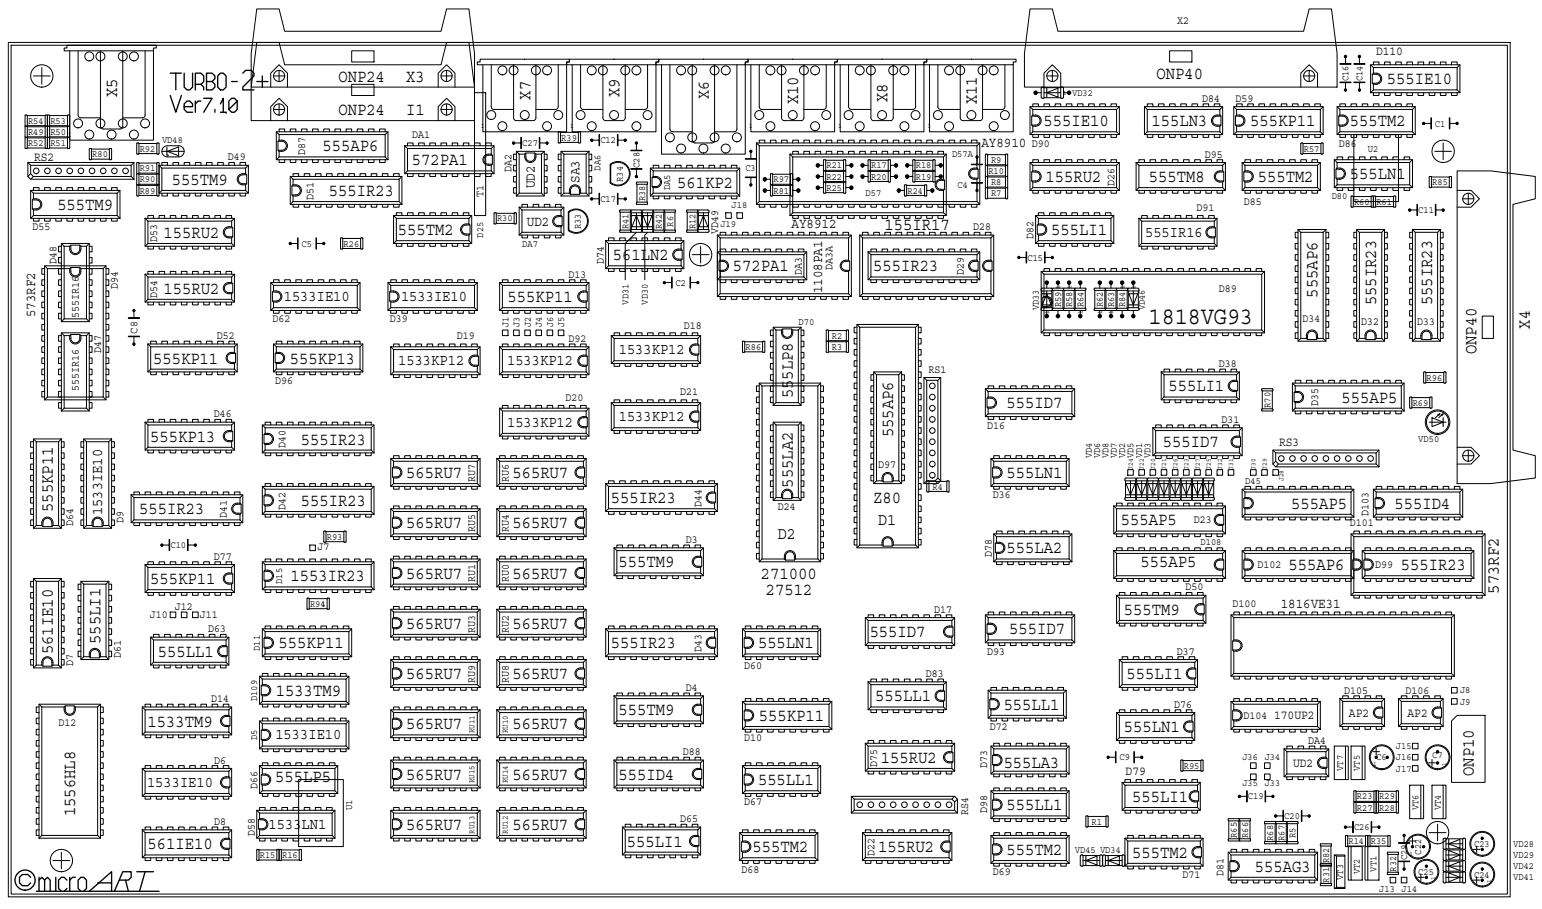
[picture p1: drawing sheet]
<svg xmlns="http://www.w3.org/2000/svg" width="272mm" height="160mm" viewBox="0 0 272 160" stroke-linecap="round" stroke-linejoin="round" font-family="sans-serif">
<defs><g id="words">
<text font-size="4.4" x="202.5" y="57.1">1818VG93</text>
<g font-size="3.1">
<text x="20.7" y="17.1" transform="rotate(-90 20.7 17.1)">X5</text>
<text x="59.7" y="14.4">ONP24</text>
<text x="71.6" y="14.4">X3</text>
<text x="93.5" y="17.6" transform="rotate(-90 93.5 17.6)">X7</text>
<text x="109.2" y="17.1" transform="rotate(-90 109.2 17.1)">X9</text>
<text x="203.9" y="13.9">ONP40</text>
<text x="244.5" y="14.9">555IE10</text>
<text x="59.7" y="20.3">ONP24</text>
<text x="71.6" y="20.3">I1</text>
<text x="140.7" y="18.4" transform="rotate(-90 140.7 18.4)">X10</text>
<text x="156.5" y="18.1" transform="rotate(-90 156.5 18.1)">X8</text>
<text x="172.2" y="18.4" transform="rotate(-90 172.2 18.4)">X11</text>
<text x="184" y="22.2">555IE10</text>
<text x="203" y="22.2">155LN3</text>
<text x="220.4" y="22.2">555KP11</text>
<text x="238" y="22.2">555TM2</text>
<text x="56.9" y="26.7">555AP6</text>
<text x="72.6" y="29.1">572PA1</text>
<text x="30.3" y="32.6">555TM9</text>
<text x="58" y="34.5">555IR23</text>
<text x="119.4" y="33.1">561KP2</text>
<text x="184.3" y="32.1">155RU2</text>
<text x="202.5" y="32.1">555TM8</text>
<text x="221.7" y="32.1">555TM2</text>
<text x="238" y="31.6">555LN1</text>
<text x="10.1" y="37">555TM9</text>
<text x="28.8" y="41.9">155RU2</text>
<text x="70.1" y="41.4">555TM2</text>
<text x="155.9" y="40.5">155IR17</text>
<text x="185.3" y="41.4">555LI1</text>
<text x="108" y="45.9">561LN2</text>
<text x="129.2" y="47.8">572PA1</text>
<text x="153.9" y="47.8">555IR23</text>
<text x="28.8" y="51.8">155RU2</text>
<text x="89.5" y="53.2">555KP11</text>
<text x="232.3" y="52.5" transform="rotate(-90 232.3 52.5)">555AP6</text>
<text x="242.6" y="53.8" transform="rotate(-90 242.6 53.8)">555IR23</text>
<text x="252.4" y="53.8" transform="rotate(-90 252.4 53.8)">555IR23</text>
<text x="269.7" y="57.9" transform="rotate(-90 269.7 57.9)">X4</text>
<text x="27" y="64.1">555KP11</text>
<text x="51.1" y="64.1">555KP13</text>
<text x="260.3" y="62.4" transform="rotate(-90 260.3 62.4)">ONP40</text>
<text x="139.8" y="70.2" transform="rotate(-90 139.8 70.2)">555LP8</text>
<text x="177.4" y="71.9">555ID7</text>
<text x="206" y="69">555LI1</text>
<text x="236.5" y="71">555AP5</text>
<text x="26.5" y="77.9">555KP13</text>
<text x="157.5" y="77.1" transform="rotate(-90 157.5 77.1)">555AP6</text>
<text x="53.1" y="78.3">555IR23</text>
<text x="205" y="78.8">555ID7</text>
<text x="53.1" y="89.2">555IR23</text>
<text x="71.6" y="84.2">565RU7</text>
<text x="90.3" y="84.2">565RU7</text>
<text x="107.7" y="88.7">555IR23</text>
<text x="139.8" y="85.9" transform="rotate(-90 139.8 85.9)">555LA2</text>
<text x="153.9" y="88.7">Z80</text>
<text x="177.4" y="84.3">555LN1</text>
<text x="227.6" y="89.7">555AP5</text>
<text x="245.8" y="89.7">555ID4</text>
<text x="9.3" y="90.2" transform="rotate(-90 9.3 90.2)">555KP11</text>
<text x="24.5" y="90.6">555IR23</text>
<text x="71.6" y="93.1">565RU7</text>
<text x="90.3" y="93.1">565RU7</text>
<text x="197.6" y="92.6">555AP5</text>
<text x="71.6" y="102">565RU7</text>
<text x="90.3" y="102">565RU7</text>
<text x="109" y="100">555TM9</text>
<text x="134.1" y="102">271000</text>
<text x="177.4" y="97.5">555LA2</text>
<text x="201" y="100">555AP5</text>
<text x="227.1" y="100.5">555AP6</text>
<text x="247" y="100.5">555IR23</text>
<text x="26.5" y="103">555KP11</text>
<text x="51.2" y="102.5">1553IR23</text>
<text x="135" y="104.9">27512</text>
<text x="264.3" y="104.6" transform="rotate(-90 264.3 104.6)">573RF2</text>
<text x="17.7" y="113.5" transform="rotate(-90 17.7 113.5)">555LI1</text>
<text x="71.6" y="110.8">565RU7</text>
<text x="90.3" y="110.8">565RU7</text>
<text x="153.3" y="112.3">555ID7</text>
<text x="177.9" y="111.8">555ID7</text>
<text x="198.1" y="108.4">555TM9</text>
<text x="9.3" y="115.3" transform="rotate(-90 9.3 115.3)">561IE10</text>
<text x="27.8" y="115.7">555LL1</text>
<text x="49.1" y="114.3">555KP11</text>
<text x="71.6" y="119.7">565RU7</text>
<text x="90.3" y="119.7">565RU7</text>
<text x="107.7" y="114.3">555IR23</text>
<text x="133.6" y="114.3">555LN1</text>
<text x="198.6" y="119.7">555LI1</text>
<text x="48.6" y="122.6">1533TM9</text>
<text x="154.3" y="123.6">555LL1</text>
<text x="176.9" y="125.1">555LL1</text>
<text x="26" y="128">1533TM9</text>
<text x="71.6" y="128.5">565RU7</text>
<text x="90.3" y="128.5">565RU7</text>
<text x="109" y="126.1">555TM9</text>
<text x="133.8" y="127.1">555KP11</text>
<text x="198.1" y="129">555LN1</text>
<text x="48.5" y="137.9">555LP5</text>
<text x="71.6" y="137.4">565RU7</text>
<text x="90.3" y="137.4">565RU7</text>
<text x="109" y="137.4">555ID4</text>
<text x="155.3" y="134.4">155RU2</text>
<text x="176.9" y="135.4">555LA3</text>
<text x="259.8" y="136.7" transform="rotate(-90 259.8 136.7)">ONP10</text>
<text x="13.3" y="143.9" transform="rotate(-90 13.3 143.9)">1556HL8</text>
<text x="133.6" y="138.4">555LL1</text>
<text x="177.4" y="142.8">555LL1</text>
<text x="199.6" y="141.3">555LI1</text>
<text x="26" y="149.7">561IE10</text>
<text x="71.6" y="146.3">565RU7</text>
<text x="90.3" y="146.3">565RU7</text>
<text x="110.5" y="149.2">555LI1</text>
<text x="132.6" y="150.2">555TM2</text>
<text x="154.8" y="150.2">155RU2</text>
<text x="177.4" y="150.7">555TM2</text>
<text x="199.6" y="151.2">555TM2</text>
<text x="221.2" y="153.6">555AG3</text>
</g>
<g font-size="3">
<text x="124.9" y="17.5" transform="rotate(-90 124.9 17.5)">X6</text>
<text x="137.1" y="95">D2</text>
<text x="154.8" y="92.6">D1</text>
</g>
<g font-size="2.8">
<text x="201.9" y="41.8">555IR16</text>
<text x="50" y="53">1533IE10</text>
<text x="70.7" y="53">1533IE10</text>
<text x="70.2" y="64.3">1533KP12</text>
<text x="89.4" y="64.3">1533KP12</text>
<text x="109.1" y="62.4">1533KP12</text>
<text x="89.4" y="75.2">1533KP12</text>
<text x="109.1" y="74.2">1533KP12</text>
<text x="18" y="90.8" transform="rotate(-90 18 90.8)">1533IE10</text>
<text x="48.6" y="130.3">1533IE10</text>
<text x="25.9" y="138.7">1533IE10</text>
<text x="47.4" y="146.1">1533LN1</text>
</g>
<g font-size="2.5">
<text x="173" y="26">AY8910</text>
<text x="94.3" y="33.2" transform="rotate(-90 94.3 33.2)">UD2</text>
<text x="102.2" y="32.2" transform="rotate(-90 102.2 32.2)">SA3</text>
<text x="92.9" y="39.8">UD2</text>
<text x="139.6" y="40.3">AY8912</text>
<text x="145" y="51.7" transform="rotate(-90 145 51.7)">1108PA1</text>
<text x="6.2" y="55.9" transform="rotate(-90 6.2 55.9)">573RF2</text>
<text x="225.8" y="107.2">1816VE31</text>
</g>
<g font-size="2.3">
<text x="242.6" y="9.7">D110</text>
<text x="6" y="28.4">RS2</text>
<text x="225.5" y="78.6">RS3</text>
<text x="224.6" y="126.8">170UP2</text>
<text x="237.8" y="126.3">AP2</text>
<text x="248.1" y="126.3">AP2</text>
<text x="198.4" y="136.6">D79</text>
<text x="228" y="135.2">UD2</text>
</g>
<g font-size="2">
<text x="207.5" y="4.2">X2</text>
<text x="211.9" y="18">D84</text>
<text x="217.8" y="18">D59</text>
<text x="40.2" y="28.3">D49</text>
<text x="53.8" y="27.3" transform="rotate(-90 53.8 27.3)">D87</text>
<text x="72.6" y="24.3">DA1</text>
<text x="181.9" y="25.8">D90</text>
<text x="212.4" y="27.8">D95</text>
<text x="236" y="25.8">D86</text>
<text x="55.2" y="35.2" transform="rotate(-90 55.2 35.2)">D51</text>
<text x="85.3" y="34.7" transform="rotate(-90 85.3 34.7)">T1</text>
<text x="90.2" y="30.3" transform="rotate(-90 90.2 30.3)">DA2</text>
<text x="196.5" y="32.8" transform="rotate(-90 196.5 32.8)">D26</text>
<text x="5.7" y="40.6">D55</text>
<text x="126.6" y="41.2" transform="rotate(-90 126.6 41.2)">VD49</text>
<text x="171.6" y="40.6">D28</text>
<text x="210.9" y="37.1">D91</text>
<text x="219.3" y="36.2">D85</text>
<text x="10" y="46.5" transform="rotate(-90 10 46.5)">D48</text>
<text x="27.7" y="42.6" transform="rotate(-90 27.7 42.6)">D53</text>
<text x="106.4" y="46.5" transform="rotate(-90 106.4 46.5)">D74</text>
<text x="146.8" y="47.6" transform="rotate(-90 146.8 47.6)">DA3A</text>
<text x="182.2" y="42.1" transform="rotate(-90 182.2 42.1)">D82</text>
<text x="20.8" y="51" transform="rotate(-90 20.8 51)">D94</text>
<text x="27.7" y="52.4" transform="rotate(-90 27.7 52.4)">D54</text>
<text x="100.2" y="49">D13</text>
<text x="141.4" y="48.5" transform="rotate(-90 141.4 48.5)">DA3</text>
<text x="169.9" y="48.5" transform="rotate(-90 169.9 48.5)">D29</text>
<text x="214.9" y="51.4">D89</text>
<text x="13.9" y="56.1" transform="rotate(-90 13.9 56.1)">555IR16</text>
<text x="24.2" y="58.8" transform="rotate(-90 24.2 58.8)">C8</text>
<text x="38.2" y="59.8">D52</text>
<text x="48" y="56.8">D62</text>
<text x="68.7" y="56.8">D39</text>
<text x="80.5" y="59.8">D19</text>
<text x="120.6" y="58">D18</text>
<text x="229.6" y="56.8">D34</text>
<text x="240" y="57.3">D32</text>
<text x="249.8" y="57.3">D33</text>
<text x="17.8" y="62.3" transform="rotate(-90 17.8 62.3)">D47</text>
<text x="100.2" y="60.3">D92</text>
<text x="163.7" y="65.7">RS1</text>
<text x="214.9" y="64.7">D38</text>
<text x="13.9" y="68.9" transform="rotate(-90 13.9 68.9)">555IR16</text>
<text x="48.5" y="67.7">D96</text>
<text x="99.7" y="70.6">D20</text>
<text x="119.9" y="69.6">D21</text>
<text x="232.4" y="71.6" transform="rotate(-90 232.4 71.6)">D35</text>
<text x="37.7" y="73.6">D46</text>
<text x="174" y="75.5">D16</text>
<text x="215.4" y="74.5">D31</text>
<text x="50.3" y="79" transform="rotate(-90 50.3 79)">D40</text>
<text x="154.8" y="82.4">D97</text>
<text x="50.3" y="89.8" transform="rotate(-90 50.3 89.8)">D42</text>
<text x="83.8" y="84.9" transform="rotate(-90 83.8 84.9)">RU7</text>
<text x="89.7" y="84.9" transform="rotate(-90 89.7 84.9)">RU6</text>
<text x="123.6" y="89.3" transform="rotate(-90 123.6 89.3)">D44</text>
<text x="137.1" y="89.8">D24</text>
<text x="175" y="87.8">D36</text>
<text x="12.9" y="92.8" transform="rotate(-90 12.9 92.8)">D64</text>
<text x="21.8" y="92.2" transform="rotate(-90 21.8 92.2)">D9</text>
<text x="40" y="91.3" transform="rotate(-90 40 91.3)">D41</text>
<text x="83.8" y="93.8" transform="rotate(-90 83.8 93.8)">RU5</text>
<text x="89.7" y="93.8" transform="rotate(-90 89.7 93.8)">RU4</text>
<text x="120.9" y="95.7">D3</text>
<text x="210.4" y="92.3">D23</text>
<text x="237.9" y="92.8">D101</text>
<text x="241.3" y="90.9" transform="rotate(-90 241.3 90.9)">D103</text>
<text x="37.7" y="98.7">D77</text>
<text x="56" y="96.9">J7</text>
<text x="174.8" y="98.2" transform="rotate(-90 174.8 98.2)">D78</text>
<text x="221.7" y="100.1">D102</text>
<text x="242.4" y="100.1">D99</text>
<text x="30.8" y="107.5">J12</text>
<text x="83.8" y="102.6" transform="rotate(-90 83.8 102.6)">RU1</text>
<text x="89.7" y="102.6" transform="rotate(-90 89.7 102.6)">RU0</text>
<text x="209" y="104.1">D50</text>
<text x="217.3" y="107">D100</text>
<text x="26.4" y="109">J10</text>
<text x="35.2" y="109">J11</text>
<text x="36.7" y="111.5">D63</text>
<text x="83.8" y="111.5" transform="rotate(-90 83.8 111.5)">RU3</text>
<text x="89.7" y="111.5" transform="rotate(-90 89.7 111.5)">RU2</text>
<text x="164.7" y="108">D17</text>
<text x="12.9" y="117.3" transform="rotate(-90 12.9 117.3)">D7</text>
<text x="21.3" y="115.9" transform="rotate(-90 21.3 115.9)">D61</text>
<text x="123.6" y="114.9" transform="rotate(-90 123.6 114.9)">D43</text>
<text x="131.2" y="117.9">D60</text>
<text x="163.2" y="119.3">D83</text>
<text x="174" y="115.4">D93</text>
<text x="207.5" y="115.4">D37</text>
<text x="37.2" y="123.8">D14</text>
<text x="83.8" y="120.4" transform="rotate(-90 83.8 120.4)">RU9</text>
<text x="89.7" y="120.4" transform="rotate(-90 89.7 120.4)">RU8</text>
<text x="120.9" y="121.8">D4</text>
<text x="207" y="124.7">D76</text>
<text x="237" y="122.3">D105</text>
<text x="247.8" y="122.3">D106</text>
<text x="10.3" y="127.9">D12</text>
<text x="131.2" y="130.6">D10</text>
<text x="174.5" y="128.7">D72</text>
<text x="219.2" y="126.7">D104</text>
<text x="230.6" y="131.1">DA4</text>
<text x="37.8" y="134.6">D6</text>
<text x="120.4" y="133.1">D88</text>
<text x="154.7" y="135.1" transform="rotate(-90 154.7 135.1)">D75</text>
<text x="174" y="135.4" transform="rotate(-90 174 135.4)">D73</text>
<text x="45.4" y="139.1" transform="rotate(-90 45.4 139.1)">D66</text>
<text x="131.2" y="142">D67</text>
<text x="170.7" y="143.7" transform="rotate(-90 170.7 143.7)">RS4</text>
<text x="174" y="143.3" transform="rotate(-90 174 143.3)">D98</text>
<text x="37.8" y="145.4">D8</text>
<text x="44.9" y="147.4" transform="rotate(-90 44.9 147.4)">D58</text>
<text x="119.9" y="144.9">D65</text>
<text x="130.7" y="153.8">D68</text>
<text x="154.2" y="150.9" transform="rotate(-90 154.2 150.9)">D22</text>
<text x="175" y="154.3">D69</text>
<text x="208.5" y="154.8">D71</text>
<text x="215.7" y="154.3" transform="rotate(-90 215.7 154.3)">D81</text>
</g>
<g font-size="1.8">
<text x="189" y="16.9">VD32</text>
<text x="237.7" y="14.3" transform="rotate(-90 237.7 14.3)">C16</text>
<text x="240.2" y="14.3" transform="rotate(-90 240.2 14.3)">C14</text>
<text x="5" y="23.8">R49 R50</text>
<text x="5" y="21.8">R54 R53</text>
<text x="253" y="22.3">C1</text>
<text x="5" y="25.7">R52 R51</text>
<text x="16.3" y="27.7">R80</text>
<text x="24.6" y="26.7">R92</text>
<text x="28.6" y="25.3">VD48</text>
<text x="92.1" y="25.7">C27</text>
<text x="98.9" y="24.8">R39</text>
<text x="105.8" y="25.3">C12</text>
<text x="112.7" y="29.6" transform="rotate(-90 112.7 29.6)">C28</text>
<text x="145.7" y="29.7">R21</text>
<text x="153.6" y="29.7">R17</text>
<text x="161.4" y="29.7">R18</text>
<text x="167.8" y="27.7">D57A</text>
<text x="174.7" y="28.7">R9</text>
<text x="229.8" y="26.7">R57</text>
<text x="241.1" y="26.7">U2</text>
<text x="24.6" y="34.1">R89</text>
<text x="24.6" y="32.1">R90</text>
<text x="24.6" y="30.2">R91</text>
<text x="105.8" y="35.6">C17</text>
<text x="105.9" y="30.1" transform="rotate(-90 105.9 30.1)">DA6</text>
<text x="109.8" y="32" transform="rotate(-90 109.8 32)">R34</text>
<text x="113.7" y="35.5" transform="rotate(-90 113.7 35.5)">R38</text>
<text x="118.2" y="33.5" transform="rotate(-90 118.2 33.5)">DA5</text>
<text x="131.4" y="30.2">C3</text>
<text x="136.3" y="34.1">R81</text>
<text x="136.3" y="32.1">R97</text>
<text x="145.7" y="31.7">R22</text>
<text x="145.7" y="33.6">R25</text>
<text x="152.6" y="34.6">D57</text>
<text x="153.6" y="31.7">R20</text>
<text x="160" y="34.1">R24</text>
<text x="161.4" y="31.7">R19</text>
<text x="168.8" y="33.1">C4</text>
<text x="174.2" y="30.7">R10</text>
<text x="174.7" y="34.6">R7</text>
<text x="174.7" y="32.6">R8</text>
<text x="234.8" y="35.1">D80</text>
<text x="252.5" y="32.6">R85</text>
<text x="85.2" y="41.9" transform="rotate(-90 85.2 41.9)">D25</text>
<text x="87.6" y="39">R30</text>
<text x="102.4" y="40.4" transform="rotate(-90 102.4 40.4)">R33</text>
<text x="110.8" y="40.4" transform="rotate(-90 110.8 40.4)">R41</text>
<text x="116.7" y="40.4" transform="rotate(-90 116.7 40.4)">R42</text>
<text x="118.6" y="39.9" transform="rotate(-90 118.6 39.9)">R6</text>
<text x="122.6" y="40.4" transform="rotate(-90 122.6 40.4)">R12</text>
<text x="127" y="40">J19</text>
<text x="129" y="36.6">J18</text>
<text x="238.7" y="36.1">R60 R61</text>
<text x="250" y="37.6">C11</text>
<text x="53.2" y="43.5">C5</text>
<text x="60.6" y="43.5">R26</text>
<text x="92.1" y="43.5">DA7</text>
<text x="181.1" y="45.9">C15</text>
<text x="110.8" y="53.7" transform="rotate(-90 110.8 53.7)">VD31</text>
<text x="114.2" y="53.7" transform="rotate(-90 114.2 53.7)">VD30</text>
<text x="119.1" y="50.4">C2</text>
<text x="89.6" y="57.7" transform="rotate(-90 89.6 57.7)">J1</text>
<text x="91.6" y="57.7" transform="rotate(-90 91.6 57.7)">J3</text>
<text x="93.6" y="57.7" transform="rotate(-90 93.6 57.7)">J2</text>
<text x="95.5" y="57.7" transform="rotate(-90 95.5 57.7)">J4</text>
<text x="97.5" y="57.7" transform="rotate(-90 97.5 57.7)">J6</text>
<text x="99.5" y="57.7" transform="rotate(-90 99.5 57.7)">J5</text>
<text x="140.8" y="57.2">D70</text>
<text x="146.7" y="59.7">R2</text>
<text x="183.1" y="54.7" transform="rotate(-90 183.1 54.7)">VD33</text>
<text x="187.1" y="54.2" transform="rotate(-90 187.1 54.2)">R59</text>
<text x="189" y="54.2" transform="rotate(-90 189 54.2)">R58</text>
<text x="191" y="54.2" transform="rotate(-90 191 54.2)">R64</text>
<text x="194.4" y="54.2" transform="rotate(-90 194.4 54.2)">R62</text>
<text x="196.4" y="54.2" transform="rotate(-90 196.4 54.2)">R63</text>
<text x="198.4" y="54.2" transform="rotate(-90 198.4 54.2)">R84</text>
<text x="201.8" y="54.7" transform="rotate(-90 201.8 54.7)">VD46</text>
<text x="131.4" y="61.7">R86</text>
<text x="146.7" y="61.7">R3</text>
<text x="224" y="71.9" transform="rotate(-90 224 71.9)">R70</text>
<text x="249" y="71.5">R69</text>
<text x="251.5" y="67.1">R96</text>
<text x="250" y="77.9">VD50</text>
<text x="192.5" y="80.8" transform="rotate(-90 192.5 80.8)">VD4</text>
<text x="193.9" y="80.8" transform="rotate(-90 193.9 80.8)">VD6</text>
<text x="195.4" y="80.8" transform="rotate(-90 195.4 80.8)">VD8</text>
<text x="196.9" y="80.8" transform="rotate(-90 196.9 80.8)">VD7</text>
<text x="198.4" y="80.8" transform="rotate(-90 198.4 80.8)">VD2</text>
<text x="199.8" y="80.8" transform="rotate(-90 199.8 80.8)">VD5</text>
<text x="201.3" y="80.8" transform="rotate(-90 201.3 80.8)">VD1</text>
<text x="202.8" y="80.8" transform="rotate(-90 202.8 80.8)">VD3</text>
<text x="164.4" y="86.3">R4</text>
<text x="219.5" y="85.3">D45</text>
<text x="57.6" y="95.1">R93</text>
<text x="30" y="96.6">C10</text>
<text x="211.6" y="96.1">D108</text>
<text x="49.8" y="102.9" transform="rotate(-90 49.8 102.9)">D15</text>
<text x="54.7" y="106.9">R94</text>
<text x="45.8" y="114.7" transform="rotate(-90 45.8 114.7)">D11</text>
<text x="45.3" y="123.6" transform="rotate(-90 45.3 123.6)">D109</text>
<text x="257.4" y="124.2">J9</text>
<text x="257.4" y="122.2">J8</text>
<text x="45.3" y="130.5" transform="rotate(-90 45.3 130.5)">D5</text>
<text x="197.3" y="134">C9</text>
<text x="208.7" y="135.5">R95</text>
<text x="219" y="134">J36 J34</text>
<text x="236.8" y="135.9" transform="rotate(-90 236.8 135.9)">VT7</text>
<text x="239.7" y="135.9" transform="rotate(-90 239.7 135.9)">VT5</text>
<text x="242.6" y="134">C6</text>
<text x="246.1" y="136">J17</text>
<text x="246.1" y="132">J15</text>
<text x="246.1" y="134">J16</text>
<text x="252.5" y="133.5">C7</text>
<text x="62.1" y="142.8" transform="rotate(-90 62.1 142.8)">U1</text>
<text x="219" y="138.4">J35 J33</text>
<text x="220" y="140.9">C19</text>
<text x="239.2" y="140.9">R23 R29</text>
<text x="239.2" y="142.9">R27 R28</text>
<text x="250" y="142.8" transform="rotate(-90 250 142.8)">VT6</text>
<text x="254" y="142.8" transform="rotate(-90 254 142.8)">VT4</text>
<text x="192.4" y="145.3">R1</text>
<text x="218.1" y="147.7" transform="rotate(-90 218.1 147.7)">R65</text>
<text x="220" y="147.7" transform="rotate(-90 220 147.7)">R66</text>
<text x="224.5" y="148.2" transform="rotate(-90 224.5 148.2)">R68</text>
<text x="226.4" y="144.3">C20</text>
<text x="226.4" y="148.2" transform="rotate(-90 226.4 148.2)">R67</text>
<text x="228.4" y="147.7" transform="rotate(-90 228.4 147.7)">R5</text>
<text x="237.7" y="148.8">R14 R35</text>
<text x="238.7" y="146.3">C26</text>
<text x="259.9" y="149.3">C23</text>
<text x="266.8" y="149.3">VD28</text>
<text x="45.8" y="151.2">R15 R16</text>
<text x="189.5" y="150.3">VD45 VD34</text>
<text x="234.3" y="155.6" transform="rotate(-90 234.3 155.6)">R31 R82</text>
<text x="236.8" y="155.1" transform="rotate(-90 236.8 155.1)">VT3</text>
<text x="239.7" y="154.1" transform="rotate(-90 239.7 154.1)">VT2</text>
<text x="242.7" y="153.6" transform="rotate(-90 242.7 153.6)">VT1</text>
<text x="246.1" y="153.6" transform="rotate(-90 246.1 153.6)">R32</text>
<text x="248.1" y="151.6" transform="rotate(-90 248.1 151.6)">C29</text>
<text x="250" y="154.2">C25</text>
<text x="250.5" y="150.6" transform="rotate(-90 250.5 150.6)">C22</text>
<text x="259.9" y="154.7">C24</text>
<text x="266.8" y="155.2">VD41</text>
<text x="266.8" y="153.2">VD42</text>
<text x="266.8" y="151.2">VD29</text>
<text x="243.1" y="157.1">J13 J14</text>
</g>
<g font-size="1.5">
<text x="83.6" y="129.2" transform="rotate(-90 83.6 129.2)">RU11</text>
<text x="89.5" y="129.2" transform="rotate(-90 89.5 129.2)">RU10</text>
<text x="83.6" y="138.1" transform="rotate(-90 83.6 138.1)">RU15</text>
<text x="89.5" y="138.1" transform="rotate(-90 89.5 138.1)">RU14</text>
<text x="83.6" y="146.9" transform="rotate(-90 83.6 146.9)">RU13</text>
<text x="89.5" y="146.9" transform="rotate(-90 89.5 146.9)">RU12</text>
</g>
<g font-size="1.3">
<text x="187.3" y="16.7">1</text>
<text x="84.8" y="22.6">1</text>
<text x="100.5" y="22.6">1</text>
<text x="132" y="22.6">1</text>
<text x="147.8" y="22.6">1</text>
<text x="163.5" y="22.6">1</text>
<text x="12" y="24.1">1</text>
<text x="186.9" y="50.9" transform="rotate(-90 186.9 50.9)">1</text>
<text x="188.9" y="50.9" transform="rotate(-90 188.9 50.9)">1</text>
<text x="198.2" y="50.9" transform="rotate(-90 198.2 50.9)">1</text>
<text x="200.2" y="50.9" transform="rotate(-90 200.2 50.9)">1</text>
<text x="184.9" y="55.3" transform="rotate(-90 184.9 55.3)">1</text>
<text x="190.8" y="55.3" transform="rotate(-90 190.8 55.3)">1</text>
<text x="194.3" y="55.3" transform="rotate(-90 194.3 55.3)">1</text>
<text x="196.2" y="55.3" transform="rotate(-90 196.2 55.3)">1</text>
<text x="199.7" y="82.8" transform="rotate(-90 199.7 82.8)">J24</text>
<text x="201.7" y="82.8" transform="rotate(-90 201.7 82.8)">J22</text>
<text x="203.6" y="82.8" transform="rotate(-90 203.6 82.8)">J20</text>
<text x="205.6" y="82.8" transform="rotate(-90 205.6 82.8)">J21</text>
<text x="207.6" y="82.8" transform="rotate(-90 207.6 82.8)">J26</text>
<text x="209.5" y="82.8" transform="rotate(-90 209.5 82.8)">J23</text>
<text x="211.5" y="82.8" transform="rotate(-90 211.5 82.8)">J27</text>
<text x="213.5" y="82.8" transform="rotate(-90 213.5 82.8)">J25</text>
<text x="215.4" y="82.8" transform="rotate(-90 215.4 82.8)">J32</text>
<text x="217.4" y="82.8" transform="rotate(-90 217.4 82.8)">J31</text>
<text x="221.3" y="82.8" transform="rotate(-90 221.3 82.8)">J30</text>
<text x="223.3" y="82.8" transform="rotate(-90 223.3 82.8)">J29</text>
<text x="226.3" y="84.8" transform="rotate(-90 226.3 84.8)">J28</text>
<text x="56.7" y="106.8">1</text>
<text x="242.1" y="135.1">1</text>
<text x="255" y="135" transform="rotate(-90 255 135)">1</text>
<text x="248.4" y="150.8">1</text>
<text x="253.1" y="155.2" transform="rotate(-90 253.1 155.2)">1</text>
<text x="262.9" y="155.7" transform="rotate(-90 262.9 155.7)">1</text>
</g>
</g></defs>
<g fill="none" stroke="#000" stroke-width=".18">
<path d="M1.5 7.5h264.7v150.6h-264.7zM2 8h263.7v149.6h-263.7zM5.9 13.4h2.9M7.4 11.9v3M11.3 8.5h.5v-.5h15.7v.5h-.4v.5h-15.8zM12.3 9v15.7h14.8v-15.7M13.8 9v11.5l.5 .3h3.4M21.6 9v13.2l-.2 .5h-.2h-3h-.3l-.2-.5v-13.2M25.6 9l-.1 11.5-.4 .3h-3.5M45.3 7.5h3.9l1 3.9h27.5l1-3.9h4l.9 7.9v5.9h-39.3v-5.9zM45.3 1.6h3.9l1 3.9h27.5l1-3.9h4l.9 7.8v6h-39.3v-6zM47.7 15.4v-2.5l1.5-1.5 1.5 1.5v2.5"/>
<path d="M48.2 19.3h2M48.2 13.4h2M49.2 12.4v2M49.2 18.3v2M62 14.9h3.9v1.9h-3.9zM62 9h3.9v1.9h-3.9zM77.3 15.4v-2.5l1.4-1.5 1.5 1.5v2.5M77.7 19.3h2M77.7 13.4h2M78.7 12.4v2M78.7 18.3v2M83.6 16.3h2v21.7h-2z"/>
<path d="M84.1 10.9h.5v-.5h15.8v.5h-.5v.5h-15.8zM85.1 11.4v11.8h14.8v-11.8M86.6 11.4l.1 7.6 .4 .3h3.4M94.5 11.4v9.4l-.3 .4-.2 .1h-3l-.4-.3-.1-9.6M98.4 11.4l-.1 7.6-.4 .3h-3.4M99.9 10.9h.5v-.5h15.7v.5h-.5v.5h-15.7zM100.9 11.4v11.8h14.7v-11.8M102.3 11.4l.1 7.6 .4 .3h3.5M110.2 11.4v9.6l-.5 .3h-2.9l-.3-.1-.2-.4v-9.4M114.2 11.4l-.1 7.6-.4 .3h-3.5M115.6 10.9h.5v-.5h15.8v.5h-.5v.5h-15.8zM116.6 11.4v15.8h14.8v-15.8"/>
<path d="M118.1 11.4l.1 11.6 .4 .2h3.4M126 11.4v13.3l-.3 .4-.2 .1h-3l-.4-.2-.1-.3v-13.3M129.9 11.4l-.1 11.6-.4 .2h-3.4M131.4 10.9h.5v-.5h15.7v.5h-.5v.5h-15.7zM132.4 11.4v11.8h14.7v-11.8M133.8 11.4l.1 7.6 .4 .3h3.5M141.7 11.4v9.4l-.2 .4-.3 .1h-2.9l-.5-.3v-9.6M145.7 11.4l-.1 7.6-.4 .3h-3.5M147.1 10.9h.5v-.5h15.8v.5h-.5v.5h-15.8zM148.1 11.4v11.8h14.8v-11.8M149.6 11.4l.1 7.6 .4 .3h3.4M157.5 11.4l-.1 9.6-.4 .3h-3l-.2-.1-.3-.4v-9.4"/>
<path d="M161.4 11.4l-.1 7.6-.4 .3h-3.4M162.9 10.9h.5v-.5h15.7v.5h-.5v.5h-15.7zM163.9 11.4v11.8h14.7v-11.8M165.3 11.4l.1 7.6 .4 .3h3.5M173.2 11.4l-.1 9.6-.4 .3h-2.9l-.3-.1-.2-.4v-9.4M177.2 11.4l-.1 7.6-.4 .3h-3.5M181.6 1.6h3.9l1 3.9h43.3l1-3.9h3.9l1 7.8v6h-55.1v-6zM181.6 18.8l.5 .5M181.6 18.8h15.7v4.9h-15.7zM182.1 19.3h14.7v3.9h-14.7M182.1 19.3v1M182.1 18.8v-.5h1v.5"/>
<path d="M182.6 16.3h.9M184 15.4v-2.5l1.5-1.5 1.5 1.5v2.5M184 15.5l-.3-.1-.2 .2v1.5l.2 .2 .3-.1M184 15.5h3v1.7h-3zM184 16.3h3M184 18.8v-.5h1v.5M184.5 16.3l2-.7v1.5zM184.5 13.4h2M185.5 12.4v2M186 18.8v-.5h1v.5M187 15.5l.3-.1 .2 .2v1.5l-.2 .2-.3-.1M187.5 16.3h1"/>
<path d="M188 18.8v-.5h1v.5M189.9 18.8v-.5h1v.5M191.9 18.8v-.5h1v.5M193.9 18.8v-.5h1v.5M195.9 18.8v-.5h.9v.5M197.3 18.8l-.5 .5M201.8 18.8h13.7v4.9h-13.7zM201.8 18.8l.4 .5M202.2 18.8v-.5h1v.5M204.2 18.8v-.5h1v.5M206.2 9h3.9v1.9h-3.9zM206.2 18.8v-.5h1v.5"/>
<path d="M208.2 18.8v-.5h.9v.5M210.1 18.8v-.5h1v.5M212.1 18.8v-.5h1v.5M214.1 18.8v-.5h.9v.5M215 19.3h-12.8v3.9h12.8M215 19.3v1M215.5 18.8l-.5 .5M217.5 18.8l.5 .5M217.5 18.8h15.8v4.9h-15.8zM218 19.3h14.8v3.9h-14.8M218 19.3v1M218 18.8v-.5h1v.5"/>
<path d="M220 18.8v-.5h1v.5M221.9 18.8v-.5h1v.5M223.9 18.8v-.5h1v.5M225.9 18.8v-.5h1v.5M227.8 18.8v-.5h1v.5M229.3 15.4v-2.5l1.5-1.5 1.5 1.5v2.5M229.8 13.4h2M229.8 18.8v-.5h1v.5M230.8 12.4v2M231.8 18.8v-.5h1v.5M233.3 18.8l-.5 .5M235.7 18.8l.5 .5"/>
<path d="M235.7 18.8h13.8v4.9h-13.8zM236.2 14.5h2v.1h-2zM236.2 11.2h2v.1h-2zM236.2 19.3h12.8v3.9h-12.8M236.2 19.3v1M236.2 18.8v-.5h1v.5M237.2 9.9v1.3M237.2 14.6v1.2M238.2 18.8v-.5h1v.5M238.7 11.2h1.9v.1h-1.9zM238.7 14.5h1.9v.1h-1.9zM239.7 9.9v1.3"/>
<path d="M239.7 14.6v1.2M240.1 18.8v-.5h1v.5M241.6 11.4l.5 .5M241.6 11.4h15.8v4.9h-15.8zM241.9 13.1h.7a.79 .79 0 0 1 .8 .8 .79 .79 0 0 1-.8 .8h-.7M242.1 12.9l-.2 .2v1.6l.2 .2M242.1 11.9h14.8v3.9h-14.8M242.1 15.8l-.5 .5M242.1 11.9v1M242.1 14.9v.9M242.1 12.9a1.07 1.07 0 0 1 1.5 1 1.07 1.07 0 0 1-1.5 1M242.1 18.8v-.5h1v.5"/>
<path d="M242.1 16.3v.5h1v-.5M242.1 11.4v-.5h1v.5M244.1 18.8v-.5h1v.5M244.1 16.3v.5h1v-.5M244.1 11.4v-.5h1v.5M246 16.3v.5h1v-.5M246 18.8v-.5h1v.5M246 11.4v-.5h1v.5M248 16.3v.5h1v-.5M248 18.8v-.5h1v.5M248 11.4v-.5h1v.5M249.5 18.8l-.5 .5"/>
<path d="M250 16.3v.5h1v-.5M250 11.4v-.5h1v.5M252 16.3v.5h.9v-.5M252 11.4v-.5h.9v.5M253.9 16.3v.5h1v-.5M253.9 11.4v-.5h1v.5M255.9 16.3v.5h1v-.5M255.9 11.4v-.5h1v.5M256.9 15.8l.5 .5M257.4 11.4l-.5 .5M4.5 22.2l-.1 .1v1.8l.1 .1M4.5 24.2h.2"/>
<path d="M4.5 22.2h.2M4.5 24.2l-.1 .1v1.8l.3 .1 .1-.1M4.7 22.2l.1 .1M4.7 24.2l.1 .1M4.8 22.3v1.8M4.8 22.3h3.2M4.8 24.1h3.2M4.8 24.1l-.1 .1M4.8 20.4l-.3-.1-.1 .1v1.7l.1 .1M4.8 26.1h3.2M4.8 20.4v1.7M4.8 24.3v1.8"/>
<path d="M4.8 22.1h3.2M4.8 22.1l-.1 .1M4.8 24.3h3.2M4.8 20.4h3.2M4.9 28.6h18.7v3h-18.2l-.5-.5zM4.9 28.6l.5 .5v1.5l.5 .5-.5 .5M5.4 29.1h17.7v2h-17.2M5.4 30.6l-.5 .5M5.4 33.6l.5 .5M5.4 33.6h15.8v4.9h-15.8zM5.7 35.2h.7a.79 .79 0 0 1 .8 .8 .79 .79 0 0 1-.8 .8h-.7M5.9 34.1v.9"/>
<path d="M5.9 37v1M5.9 35l-.2 .2v1.6l.2 .2M5.9 38l-.5 .5M5.9 35a1.07 1.07 0 0 1 1.5 1 1.07 1.07 0 0 1-1.5 1M5.9 34.1h14.8v3.9h-14.8M5.9 38.5v.5h1v-.5M5.9 33.6v-.5h1v.5M7.9 38.5v.5h.9v-.5M7.9 33.6v-.5h.9v.5M8 24.1l.1 .1M8 22.3v1.8M8 20.4l.3-.1 .1 .1"/>
<path d="M8 26.1l.1 .1 .3-.1M8 22.1l.1 .1M8 20.4v1.7M8 24.3v1.8M8.1 22.2l-.1 .1M8.1 24.2h.2M8.1 22.2h.2M8.1 24.2l-.1 .1M8.3 22.2l.1 .1M8.3 24.2l.1 .1M8.4 26.1l.1 .1 .2-.1M8.4 24.1l.1 .1"/>
<path d="M8.4 20.4v1.7M8.4 22.3v1.8M8.4 22.1l.1 .1M8.4 24.1l-.1 .1M8.4 24.3v1.8M8.4 22.1l-.1 .1M8.5 24.2l-.1 .1M8.5 22.2l-.1 .1M8.5 24.2h.2M8.5 22.2h.2M8.7 24.2v.1M8.7 22.2v.1"/>
<path d="M8.7 20.4l-.2-.1-.1 .1M8.7 26.1h3.2M8.7 20.4v1.7M8.7 22.3v1.8M8.7 24.3v1.8M8.7 24.1h3.2M8.7 22.1h3.2M8.7 24.1v.1M8.7 22.1v.1M8.7 24.3h3.2M8.7 22.3h3.2M8.7 20.4h3.2"/>
<path d="M9.8 38.5v.5h1v-.5M9.8 33.6v-.5h1v.5M11.8 38.5v.5h1v-.5M11.8 33.6v-.5h1v.5M11.9 20.4l.3-.1 .1 .1v1.7l-.1 .1M11.9 24.1l.1 .1M11.9 22.1l.1 .1M11.9 20.4v1.7M11.9 22.3v1.8M11.9 24.3v1.8M12 24.2h.2M12 22.2h.2"/>
<path d="M12 24.2l-.1 .1M12 22.2l-.1 .1M12.2 24.2l.1 .1v1.8l-.1 .1-.3-.1M12.2 22.2l.1 .1v1.8l-.1 .1M13.8 38.5v.5h1v-.5M13.8 33.6v-.5h1v.5M15.7 38.5v.5h1v-.5M15.7 33.6v-.5h1v.5M16.1 26.3l-.3-.1-.1 .1v1.8h.3h.1M16.1 28.1h3.2M16.1 26.3v1.8M16.1 26.3h3.2"/>
<path d="M17.7 38.5v.5h1v-.5M17.7 33.6v-.5h1v.5M19.3 26.3l.3-.1 .1 .1v1.8h-.3h-.1M19.3 26.3v1.8M19.7 38.5v.5h1v-.5M19.7 33.6v-.5h1v.5M20.7 38l.5 .5M21.2 33.6l-.5 .5M23.1 31.1l.5 .5M23.6 28.6l-.5 .5M24.2 32.6h.2M24.2 30.6h.2"/>
<path d="M24.2 32.6l-.1 .1v1.7l.3 .1 .1-.1M24.2 30.6l-.1 .1v1.8l.1 .1M24.4 30.6l.1 .1M24.4 32.6l.1 .1M24.5 28.7l-.1-.1-.3 .1v1.8l.1 .1M24.5 25.3l-.1-.1-.3 .1v1.8l.1 .1 .3-.1M24.5 32.5h3.1M24.5 27.1h3.1M24.5 25.3v1.8M24.5 28.7v1.8M24.5 30.7v1.8M24.5 30.5h3.1"/>
<path d="M24.5 32.5l-.1 .1M24.5 30.5l-.1 .1M24.5 25.3h3.1M24.5 30.7h3.1M24.5 28.7h3.1M24.5 34.4h3.1M24.5 32.7v1.7M24.5 32.7h3.1M25.6 38.5h15.7v4.9h-15.7zM25.6 38.5l.5 .5M26.1 38.5v-.5h1v.5M27.6 28.7l.1-.1 .3 .1v1.8l-.1 .1"/>
<path d="M27.6 25.3l.1-.1 .3 .1v1.8l-.1 .1-.3-.1M27.6 32.5l.1 .1M27.6 30.5l.1 .1M27.6 25.3v1.8M27.6 28.7v1.8M27.6 30.7v1.8M27.6 32.7v1.7M27.7 32.6h.2M27.7 30.6h.2M27.7 30.6l-.1 .1M27.7 32.6l-.1 .1M27.9 32.6l.1 .1v1.7l-.3 .1-.1-.1"/>
<path d="M27.9 30.6l.1 .1v1.8l-.1 .1M28 38.5v-.5h1v.5M28 29.1h15.8v5h-15.8zM28 29.1l.5 .5M28.5 34.1v.4h1v-.4M28.5 29.1v-.5h1v.5M28.5 26.7h4M28.5 33.6l-.5 .5M28.8 26l.7-.3h2a.98 .98 0 0 1 1 1 .98 .98 0 0 1-1 1h-2a.98 .98 0 0 1-.9-.7 .98 .98 0 0 1 .2-1zM29.5 26.7l2-.8v1.6zM30 38.5v-.5h1v.5M30.5 34.1v.4h1v-.4"/>
<path d="M30.5 29.1v-.5h1v.5M32 38.5v-.5h1v.5M32.5 34.1v.4h1v-.4M32.5 29.1v-.5h1v.5M33.9 38.5v-.5h1v.5M34.4 34.1v.4h1v-.4M34.4 29.1v-.5h1v.5M35.9 38.5v-.5h1v.5M36.4 34.1v.4h1v-.4M36.4 29.1v-.5h1v.5M37.9 38.5v-.5h1v.5M38.4 34.1v.4h1v-.4"/>
<path d="M38.4 29.1v-.5h1v.5M39.9 38.5v-.5h.9v.5M40.3 34.1v.4h1v-.4M40.3 29.1v-.5h1v.5M40.8 40l.2 .2v1.5l-.2 .2M40.8 39h-14.7v3.9h14.7M40.8 39v1M40.8 40a1.07 1.07 0 0 0-1.4 .9 1.07 1.07 0 0 0 1.4 1M41.3 38.5l-.5 .5M42.3 34.1v.4h1v-.4M42.3 29.1v-.5h1v.5M43.3 30.6a1.07 1.07 0 0 0-1.5 1 1.07 1.07 0 0 0 1.5 1"/>
<path d="M43.3 30.6l.2 .2v1.6l-.2 .2M43.3 29.6h-14.8v4h14.8M43.3 29.6v1M43.3 32.6v1M43.3 33.6l.5 .5M43.5 30.8h-.7a.79 .79 0 0 0-.8 .8 .79 .79 0 0 0 .8 .8h.7M43.8 29.1l-.5 .5M47.7 21.3v-2.5l1.5-1.5 1.5 1.5v2.5M48.7 23.2h19.7v4.9h-19.7zM48.7 23.2l.5 .5M49 24.9h.7a.79 .79 0 0 1 .8 .8 .79 .79 0 0 1-.8 .8h-.7M49.2 24.7l-.2 .2v1.6l.2 .2"/>
<path d="M49.2 23.7h18.7v4h-18.7M49.2 23.7v1M49.2 26.7v1M49.2 27.7l-.5 .4M49.2 24.7a1.07 1.07 0 0 1 1.5 1 1.07 1.07 0 0 1-1.5 1M49.2 28.1v.5h1v-.5M49.2 23.2v-.5h1v.5M51.2 31.1l.5 .5M51.2 31.1h19.7v4.9h-19.7zM51.2 28.1v.5h1v-.5M51.2 23.2v-.5h1v.5M51.5 32.8h.7a.79 .79 0 0 1 .7 .8 .79 .79 0 0 1-.7 .7h-.7"/>
<path d="M51.7 32.6l-.2 .2v1.5l.2 .2M51.7 31.6h18.7v3.9h-18.7M51.7 31.6v1M51.7 34.5v1M51.7 35.5l-.5 .5M51.7 32.6a1.07 1.07 0 0 1 1.4 1 1.07 1.07 0 0 1-1.4 .9M51.7 36v.5h.9v-.5M51.7 31.1v-.5h.9v.5M53.1 28.1v.5h1v-.5M53.1 23.2v-.5h1v.5M53.6 36v.5h1v-.5M53.6 31.1v-.5h1v.5"/>
<path d="M55.1 28.1v.5h1v-.5M55.1 23.2v-.5h1v.5M55.6 36v.5h1v-.5M55.6 31.1v-.5h1v.5M57.1 28.1v.5h1v-.5M57.1 23.2v-.5h1v.5M57.6 36v.5h1v-.5M57.6 31.1v-.5h1v.5M59 28.1v.5h1v-.5M59 23.2v-.5h1v.5M59.5 36v.5h1v-.5M59.5 31.1v-.5h1v.5"/>
<path d="M61 28.1v.5h1v-.5M61 23.2v-.5h1v.5M61.5 36v.5h1v-.5M61.5 31.1v-.5h1v.5M63 28.1v.5h1v-.5M63 23.2v-.5h1v.5M63.5 36v.5h1v-.5M63.5 31.1v-.5h1v.5M64.9 28.1v.5h1v-.5M64.9 23.2v-.5h1v.5M65.4 36v.5h1v-.5M65.4 31.1v-.5h1v.5"/>
<path d="M66.9 28.1v.5h1v-.5M66.9 23.2v-.5h1v.5M67.4 36v.5h1v-.5M67.4 31.1v-.5h1v.5M67.9 27.7l.5 .4M68.4 23.2l-.5 .5M69.4 38h13.8v4.9h-13.8zM69.4 38l.5 .5M69.4 36v.5h1v-.5M69.4 31.1v-.5h1v.5M69.9 38v-.5h1v.5M70.4 35.5l.5 .5"/>
<path d="M70.9 31.1l-.5 .5M71.3 25.7h15.8v4.9h-15.8zM71.3 25.7l.5 .5M71.8 30.6v.5h1v-.5M71.8 25.7v-.5h1v.5M71.8 30.1l-.5 .5M71.8 38v-.5h1v.5M73.8 30.6v.5h1v-.5M73.8 25.7v-.5h1v.5M73.8 38v-.5h1v.5M75.8 30.6v.5h1v-.5M75.8 25.7v-.5h1v.5"/>
<path d="M75.8 38v-.5h1v.5M77.3 21.3v-2.5l1.4-1.5 1.5 1.5v2.5M77.7 30.6v.5h1v-.5M77.7 25.7v-.5h1v.5M77.7 38v-.5h1v.5M79.7 30.6v.5h1v-.5M79.7 25.7v-.5h1v.5M79.7 38v-.5h1v.5M81.7 30.6v.5h1v-.5M81.7 25.7v-.5h1v.5M81.7 38v-.5h1v.5M82.7 39.5a1.07 1.07 0 0 0-1.5 1 1.07 1.07 0 0 0 1.5 .9"/>
<path d="M82.7 39.5l.2 .2v1.5l-.2 .2M82.7 38.5h-12.8v3.9h12.8M82.7 38.5v1M82.9 39.7h-.7a.79 .79 0 0 0-.8 .8 .79 .79 0 0 0 .8 .7h.7M83.2 38l-.5 .5M83.6 30.6v.5h1v-.5M83.6 25.7v-.5h1v.5M85.6 30.6v.5h1v-.5M85.6 25.7v-.5h1v.5M86.6 27.2l.2 .2v1.5l-.2 .2M86.6 26.2h-14.8v3.9h14.8M86.6 26.2v1"/>
<path d="M86.6 29.1v1M86.6 30.1l.5 .5M86.6 27.2a1.07 1.07 0 0 0-1.5 .9 1.07 1.07 0 0 0 1.5 1M86.8 27.4h-.7a.79 .79 0 0 0-.8 .7 .79 .79 0 0 0 .8 .8h.7M87.1 25.7l-.5 .5M87.5 37.6l-.3-.1-.1 .1v1.8l.3 .1 .1-.1M87.5 39.4h3.1M87.5 37.6v1.8M87.5 37.6h3.1M90.5 25.2h1.3M90.6 37.6l.3-.1 .1 .1v1.8l-.3 .1-.1-.1M90.6 37.6v1.8"/>
<path d="M91 26.7l.5 .5M91 26.7h5v7.8h-5zM91 31.1h-.5v1h.5M91 33.1h-.5v1h.5M91 29.1h-.5v1h.5M91 27.2h-.5v.9h.5M91.5 34.1l-.5 .4M91.5 27.2v6.9h4v-6.9M91.5 27.2h1M91.5 36.5l.5 .5M91.5 36.5h7.9v4.9h-7.9zM91.8 24.2h.1v2h-.1z"/>
<path d="M92 36.5v-.5h1v.5M92.5 27.2l.2-.2h1.6l.2 .2M92.5 27.2a1.07 1.07 0 0 0 1 1.4 1.07 1.07 0 0 0 1-1.4M92.7 27v.7a.79 .79 0 0 0 .8 .7 .79 .79 0 0 0 .8-.7v-.7M94 36.5v-.5h1v.5M94.5 27.2h1M95.1 24.2h.1v2h-.1zM95.2 25.2h1.2M95.5 34.1l.5 .4M96 26.7l-.5 .5M96 31.1h.4v1h-.4M96 33.1h.4v1h-.4"/>
<path d="M96 29.1h.4v1h-.4M96 27.2h.4v.9h-.4M96 36.5v-.5h.9v.5M97.9 36.5v-.5h1v.5M98.8 23.3l-.3-.1-.1 .1v1.8l.3 .1 .1-.1M98.8 25.1h3.2M98.8 23.3v1.8M98.8 23.3h3.2M98.9 38l.2 .2v1.6l-.2 .2M98.9 37h-6.9v3.9h6.9M98.9 29.1h-.5v1h.5M98.9 27.2h-.5v.9h.5"/>
<path d="M98.9 31.1h-.5v1h.5M98.9 33.1h-.5v1h.5M98.9 37v1M98.9 40v.9M98.9 38a1.07 1.07 0 0 0-1.5 1 1.07 1.07 0 0 0 1.5 1M98.9 26.7h4.9v7.8h-4.9zM98.9 26.7l.5 .5M99.1 38.2h-.7a.79 .79 0 0 0-.8 .8 .79 .79 0 0 0 .8 .8h.7M99.4 34.1h1M99.4 36.5l-.5 .5M99.4 34.1v-6.9h3.9v6.9M99.4 34.1l-.5 .4"/>
<path d="M100.2 37.3l.1 .1v3.2h-.1zM100.2 37.3a2.15 2.15 0 0 1 2.9 .2 2.15 2.15 0 0 1 0 3 2.15 2.15 0 0 1-2.9 .1M100.3 37.4a2.01 2.01 0 0 1 2.7 .2 2.01 2.01 0 0 1 0 2.8 2.01 2.01 0 0 1-2.7 .2M100.4 34.1l.2 .2h1.6l.2-.2M100.4 34.1a1.07 1.07 0 0 1 1-1.5 1.07 1.07 0 0 1 1 1.5M100.6 34.3v-.7a.79 .79 0 0 1 .8-.8 .79 .79 0 0 1 .8 .8v.7M102 23.3l.1-.1 .3 .1v1.8l-.3 .1-.1-.1M102 23.3v1.8M102.4 34.1h.9M103.3 34.1l.5 .4M103.8 29.1h.5v1h-.5M103.8 27.2h.5v.9h-.5"/>
<path d="M103.8 31.1h.5v1h-.5M103.8 33.1h.5v1h-.5M103.8 26.7l-.5 .5M104.3 35h1.3M104.3 24.7h1.3M105.6 23.7h.1v2h-.1zM105.6 34.1h.1v1.9h-.1zM107.6 28.9l.1 .1v3.2l-.1 .1zM107.6 28.9a2.15 2.15 0 0 1 2.9 .3 2.15 2.15 0 0 1 0 2.9 2.15 2.15 0 0 1-2.9 .2M107.7 29a2.01 2.01 0 0 1 2.7 .3 2.01 2.01 0 0 1 0 2.7 2.01 2.01 0 0 1-2.7 .2M108.8 23.7h.1v2h-.1zM108.8 34.1h.1v1.9h-.1z"/>
<path d="M108.9 35h1.3M108.9 24.7h1.3M109.3 37.4v3.2M109.3 37.4h1.8M109.3 37.4l-.1-.3 .1-.1h1.8l.2 .5M111.1 37.4v3.2M111.2 37.3l-.1 .1M111.2 29.7h2v.1h-2zM111.2 26.5h2v.1h-2zM111.3 37.5h1.8v3h-1.8zM112.2 38l.8 2h-1.6zM112.2 25.2v1.3"/>
<path d="M112.2 29.8v1.3M112.2 37.5v3M112.3 35.6l-.1 .3 .1 .1h1.8l.1-.1-.1-.3M112.3 32.5v3.1M112.3 35.6h1.8M112.3 32.5h1.8M112.3 32.5l-.1-.3 .1-.1h1.8l.1 .1-.1 .3M113.2 37.4l-.1 .1M113.2 37.2l-.2-.2h-1.6l-.2 .2M113.2 37.4l.1 .1M113.2 37.2v.2M113.3 37.5h1.7v3h-1.7z"/>
<path d="M113.4 38h1.5l-.7 2zM114.1 32.5v3.1M114.2 37.5v3M114.7 29.6h15.7v4.9h-15.7zM114.7 29.6l.4 .5M114.9 31.3h.7a.79 .79 0 0 1 .8 .8 .79 .79 0 0 1-.8 .8h-.7M115.1 31.1a1.07 1.07 0 0 1 1.5 1 1.07 1.07 0 0 1-1.5 1M115.1 37.3l.1 .1M115.1 37.2l-.2-.2h-1.5l-.2 .2M115.1 31.1l-.2 .2v1.6l.2 .2M115.1 30.1h14.8v4h-14.8M115.1 30.1v1"/>
<path d="M115.1 33.1v1M115.1 34.1l-.4 .4M115.1 34.5v.5h1v-.5M115.1 29.6v-.5h1v.5M115.2 37.4v3.2M115.2 37.4h1.8M117 37.4v3.2M117.1 37.1l.1-.1h1.8l.1 .1-.1 .3M117.1 37.1l-.1-.1h-1.8l-.2 .5M117.1 37.3l.1 .1M117.1 37.1v.2M117.1 37.3l-.1 .1"/>
<path d="M117.1 34.5v.5h1v-.5M117.1 29.6v-.5h1v.5M117.2 37.4h1.8M117.2 37.4v3.2M119 37.4v3.2M119.1 34.5v.5h1v-.5M119.1 29.6v-.5h1v.5M121.1 34.5v.5h.9v-.5M121.1 29.6v-.5h.9v.5M121.1 37.4h1.8M121.1 37.4v3.2M121.1 37.4v-.3v-.1h1.8l.2 .5"/>
<path d="M122.9 37.4v3.2M123 34.5v.5h1v-.5M123 37.2l.2-.2h1.6l.2 .2-.1 .3M123 37.3l-.1 .1M123 29.6v-.5h1v.5M123.1 37.5h1.8v3h-1.8zM124 37.5v3M124 38l.8 2h-1.6zM125 34.5v.5h1v-.5M125 29.6v-.5h1v.5M127 34.5v.5h.9v-.5M127 29.6v-.5h.9v.5"/>
<path d="M127.9 37.5h1v1h-1zM128.9 34.5v.5h1v-.5M128.9 29.6v-.5h1v.5M129.9 37.5h1v1h-1zM129.9 34.1l.5 .4M130.4 29.6l-.5 .5M131.4 31.2h2v.1h-2zM131.4 28h2v.1h-2zM132.4 26.7v1.3M132.4 31.3v1.3M133.4 25.2h39.3v10.8h-39.3zM133.4 25.2l.4 .5"/>
<path d="M133.8 36v.5h1v-.5M133.8 25.2v-.5h1v.5M133.8 35.5l-.4 .5M134.8 31.6h1M134.8 33.6h1M135.8 36v.5h1v-.5M135.8 25.2v-.5h1v.5M135.9 32.6h.2M135.9 32.6l-.1 .1v1.7l.3 .1 .1-.1M136.1 32.6l.1 .1M136.2 30.7l-.3-.1-.1 .1v1.8l.1 .1M136.2 32.5h3.2"/>
<path d="M136.2 34.4h3.2M136.2 30.7v1.8M136.2 32.7v1.7M136.2 32.5l-.1 .1M136.2 32.7h3.2M136.2 30.7h3.2M137.8 36v.5h1v-.5M137.8 25.2v-.5h1v.5M139.3 27.2h27.5v10.8h-27.5zM139.3 27.2l.5 .5v9.8h26.5M139.4 30.7l.3-.1 .1 .1v1.8l-.1 .1M139.4 32.5l.1 .1"/>
<path d="M139.4 30.7v1.8M139.4 32.7v1.7M139.5 32.6h.2M139.5 32.6l-.1 .1M139.7 32.6l.1 .1v1.7l-.3 .1-.1-.1M139.7 36v.5h1v-.5M139.8 25.2v-.5h.9v.5M139.8 38v.5h.9v-.5M139.8 27.2v-.5h.9v.5M139.8 31.6h.9M139.8 27.7h26.5M139.8 33.6h.9"/>
<path d="M139.8 37.5l-.5 .5M141.7 36v.5h1v-.5M141.7 25.2v-.5h1v.5M141.7 38v.5h1v-.5M141.7 27.2v-.5h1v.5M143.7 36v.5h1v-.5M143.7 25.2v-.5h1v.5M143.7 38v.5h1v-.5M143.7 27.2v-.5h1v.5M144.2 33.1h1M144.2 31.1h1M144.2 29.1h1"/>
<path d="M145.3 32.1h.2M145.3 32.1l-.1 .1v1.8l.3 .1 .1-.1M145.3 30.1l-.1 .1v1.8l.1 .1M145.3 30.1h.2M145.5 32.1l.1 .1M145.5 30.1l.1 .1M145.6 32.2v1.8M145.6 34h3.1M145.6 32.2h3.1M145.6 28.2l-.1-.1-.3 .1v1.8l.1 .1M145.6 30h3.1M145.6 32h3.1"/>
<path d="M145.6 28.2v1.8M145.6 30.2v1.8M145.6 30l-.1 .1M145.6 32l-.1 .1M145.6 28.2h3.1M145.6 30.2h3.1M145.7 36v.5h.9v-.5M145.7 25.2v-.5h.9v.5M145.7 38v.5h.9v-.5M145.7 27.2v-.5h.9v.5M147.6 36v.5h1v-.5M147.6 25.2v-.5h1v.5"/>
<path d="M147.6 38v.5h1v-.5M147.6 27.2v-.5h1v.5M148.7 32.2v1.8M148.7 28.2l.3-.1 .1 .1v1.8l-.1 .1M148.7 30l.1 .1M148.7 32l.1 .1M148.7 28.2v1.8M148.7 30.2v1.8M148.8 32.1h.2M148.8 32.1l-.1 .1M148.8 30.1l-.1 .1M148.8 30.1h.2"/>
<path d="M149 32.1l.1 .1v1.8l-.3 .1-.1-.1M149 30.1l.1 .1v1.8l-.1 .1M149.1 33.1h1M149.1 31.1h1M149.1 29.1h1M149.6 36v.5h1v-.5M149.6 25.2v-.5h1v.5M149.6 38v.5h1v-.5M149.6 27.2v-.5h1v.5M151.6 36v.5h.9v-.5M151.6 25.2v-.5h.9v.5M151.6 38v.5h.9v-.5"/>
<path d="M151.6 27.2v-.5h.9v.5M152.1 31.1h.9M152.1 29.1h.9M153.1 30.1h.2M153.1 30.1l-.1 .1v1.8l.3 .1 .1-.1M153.3 30.1l.1 .1M153.4 28.2l-.3-.1-.1 .1v1.8l.1 .1M153.4 30h3.2M153.4 28.2v1.8M153.4 30.2v1.8M153.4 32h3.2M153.4 30l-.1 .1"/>
<path d="M153.4 28.2h3.2M153.4 30.2h3.2M153.5 36v.5h1v-.5M153.5 25.2v-.5h1v.5M153.5 38v.5h1v-.5M153.5 27.2v-.5h1v.5M155.5 36v.5h1v-.5M155.5 25.2v-.5h1v.5M155.5 38v.5h1v-.5M155.5 27.2v-.5h1v.5M156.6 28.2l.1-.1 .3 .1v1.8l-.1 .1M156.6 30l.1 .1"/>
<path d="M156.6 28.2v1.8M156.6 30.2v1.8M156.7 30.1h.2M156.7 30.1l-.1 .1M156.9 30.1l.1 .1v1.8l-.3 .1-.1-.1M157 31.1h1M157 29.1h1M157.5 36v.5h1v-.5M157.5 25.2v-.5h1v.5M157.5 38v.5h1v-.5M157.5 27.2v-.5h1v.5M158.5 33.6h.9"/>
<path d="M159.4 36v.5h1v-.5M159.4 25.2v-.5h1v.5M159.4 38v.5h1v-.5M159.4 27.2v-.5h1v.5M159.8 32.7l-.1-.1-.3 .1v1.7l.1 .1 .3-.1M159.8 34.4h3.2M159.8 32.7v1.7M159.8 32.7h3.2M159.9 31.1h1M159.9 29.1h1M161 30.1h.2M161 30.1l-.1 .1v1.8l.3 .1 .1-.1"/>
<path d="M161.2 30.1l.1 .1M161.3 28.2l-.3-.1-.1 .1v1.8l.1 .1M161.3 30h3.2M161.3 32h3.2M161.3 28.2v1.8M161.3 30.2v1.8M161.3 30l-.1 .1M161.3 28.2h3.2M161.3 30.2h3.2M161.4 36v.5h1v-.5M161.4 25.2v-.5h1v.5M161.4 38v.5h1v-.5"/>
<path d="M161.4 27.2v-.5h1v.5M163 32.7l.1-.1 .3 .1v1.7l-.1 .1-.3-.1M163 32.7v1.7M163.4 36v.5h1v-.5M163.4 38v.5h1v-.5M163.4 25.2v-.5h1v.5M163.4 27.2v-.5h1v.5M163.4 33.6h1M164.5 28.2l.1-.1 .2 .1v1.8v.1M164.5 30l.1 .1M164.5 28.2v1.8M164.5 30.2v1.8"/>
<path d="M164.6 30.1h.2M164.6 30.1l-.1 .1M164.8 30.1v.1v1.8l-.2 .1-.1-.1M164.8 31.1h1M164.8 29.1h1M165.3 36v.5h1v-.5M165.3 38v.5h1v-.5M165.3 25.2v-.5h1v.5M165.3 27.2v-.5h1v.5M166.3 31.6l.2 .2v1.6l-.2 .2M166.3 27.7v3.9M166.3 33.6v3.9"/>
<path d="M166.3 37.5l.5 .5M166.3 31.6a1.07 1.07 0 0 0-1.5 1 1.07 1.07 0 0 0 1.5 1M166.5 31.8h-.7a.79 .79 0 0 0-.8 .8 .79 .79 0 0 0 .8 .8h.7M166.8 27.2l-.5 .5M167.3 36v.5h1v-.5M167.3 25.2v-.5h1v.5M169.3 36v.5h1v-.5M169.3 25.2v-.5h1v.5M171.2 36v.5h1v-.5M171.2 25.2v-.5h1v.5M171.2 32.2h2v.1h-2zM171.2 28.9h2v.1h-2z"/>
<path d="M172.2 25.7h-38.4v9.8h38.4M172.2 29.6l.2 .2v1.6l-.2 .2M172.2 25.7v3.9M172.2 31.6v3.9M172.2 35.5l.5 .5M172.2 29.6a1.07 1.07 0 0 0-1.4 1 1.07 1.07 0 0 0 1.4 1M172.4 29.8h-.7a.79 .79 0 0 0-.7 .8 .79 .79 0 0 0 .7 .8h.7M172.7 25.2l-.5 .5M173.8 33.1l-.1 .1v1.7l.1 .1 .3-.1M173.8 31.1l-.1 .1v1.8l.1 .1M173.8 29.1l-.1 .1v1.8l.1 .1M173.8 33.1h.2"/>
<path d="M173.8 31.1h.2M173.8 29.1h.2M174 33.1l.1 .1M174 31.1l.1 .1M174 29.1l.1 .1M174.1 27.3v1.7M174.1 29.2v1.8M174.1 31.2v1.8M174.1 33.2v1.7M174.1 33.2h3.2M174.1 31.2h3.2M174.1 27.3h3.2"/>
<path d="M174.1 29.2h3.2M174.1 27.3l-.1-.1-.3 .1v1.7l.1 .1M174.1 34.9h3.2M174.1 33h3.2M174.1 29h3.2M174.1 31h3.2M174.1 33l-.1 .1M174.1 29l-.1 .1M174.1 31l-.1 .1M177.3 27.3v-.1l.3 .1v1.7l-.1 .1M177.3 33v.1M177.3 29v.1"/>
<path d="M177.3 31v.1M177.3 27.3v1.7M177.3 29.2v1.8M177.3 31.2v1.8M177.3 33.2v1.7M177.3 33.1v.1M177.3 31.1v.1M177.3 29.1v.1M177.3 33.1h.2M177.3 31.1h.2M177.3 29.1h.2M177.5 33.1l.1 .1v1.7l-.1 .1-.2-.1"/>
<path d="M177.5 31.1l.1 .1v1.8l-.1 .1M177.5 29.1l.1 .1v1.8l-.1 .1M181.6 28.6l.5 .5M181.6 28.6h15.7v5h-15.7zM181.9 30.3h.7a.79 .79 0 0 1 .8 .8 .79 .79 0 0 1-.8 .8h-.7M181.9 20.5h.7a.79 .79 0 0 1 .8 .8 .79 .79 0 0 1-.8 .7h-.7M182.1 30.1l-.2 .2v1.6l.2 .2M182.1 29.1h14.7v4h-14.7M182.1 20.3l-.2 .2v1.5l.2 .2M182.1 22.2v1M182.1 29.1v1M182.1 32.1v1"/>
<path d="M182.1 33.1l-.5 .5M182.1 23.2l-.5 .5M182.1 30.1a1.07 1.07 0 0 1 1.4 1 1.07 1.07 0 0 1-1.4 1M182.1 20.3a1.07 1.07 0 0 1 1.4 1 1.07 1.07 0 0 1-1.4 .9M182.1 33.6v.5h1v-.5M182.1 23.7v.5h1v-.5M182.1 28.6v-.5h1v.5M182.6 38l.5 .5M182.6 38h13.7v4.9h-13.7zM182.9 39.7h.6a.79 .79 0 0 1 .8 .8 .79 .79 0 0 1-.8 .7h-.6M183.1 38v-.5h.9v.5M183.1 39.5l-.2 .2v1.5l.2 .2"/>
<path d="M183.1 38.5h12.8v3.9h-12.8M183.1 38.5v1M183.1 39.5a1.07 1.07 0 0 1 1.4 1 1.07 1.07 0 0 1-1.4 .9M184 33.6v.5h1v-.5M184 23.7v.5h1v-.5M184 28.6v-.5h1v.5M185 38v-.5h1v.5M186 33.6v.5h1v-.5M186 23.7v.5h1v-.5M186 28.6v-.5h1v.5M187 38v-.5h1v.5M188 33.6v.5h1v-.5"/>
<path d="M188 23.7v.5h1v-.5M188 28.6v-.5h1v.5M189 38v-.5h.9v.5M189.9 33.6v.5h1v-.5M189.9 23.7v.5h1v-.5M189.9 28.6v-.5h1v.5M190.9 38v-.5h1v.5M191.9 33.6v.5h1v-.5M191.9 23.7v.5h1v-.5M191.9 28.6v-.5h1v.5M192.9 38v-.5h1v.5M193.9 33.6v.5h1v-.5"/>
<path d="M193.9 23.7v.5h1v-.5M193.9 28.6v-.5h1v.5M194.9 38v-.5h1v.5M195.9 33.6v.5h.9v-.5M195.9 23.7v.5h.9v-.5M195.9 28.6v-.5h.9v.5M196.3 38l-.4 .5M196.8 33.1l.5 .5M196.8 23.2l.5 .5M197.3 28.6l-.5 .5M200.3 28.6h15.7v5h-15.7zM200.3 28.6l.5 .5"/>
<path d="M200.8 33.6v.5h1v-.5M200.8 28.6v-.5h1v.5M200.8 38.5h13.8v4.9h-13.8zM200.8 33.1l-.5 .5M200.8 38.5l.5 .5M201.3 38.5v-.5h.9v.5M202.2 23.7v.5h1v-.5M202.2 23.2l-.4 .5M202.7 33.6v.5h1v-.5M202.7 28.6v-.5h1v.5M203.2 38.5v-.5h1v.5M204.2 23.7v.5h1v-.5"/>
<path d="M204.7 33.6v.5h1v-.5M204.7 28.6v-.5h1v.5M205.2 38.5v-.5h1v.5M206.2 23.7v.5h1v-.5M206.7 33.6v.5h1v-.5M206.7 28.6v-.5h1v.5M207.2 38.5v-.5h1v.5M208.2 23.7v.5h.9v-.5M208.6 33.6v.5h1v-.5M208.6 28.6v-.5h1v.5M209.1 38.5v-.5h1v.5M210.1 23.7v.5h1v-.5"/>
<path d="M210.6 33.6v.5h1v-.5M210.6 28.6v-.5h1v.5M211.1 38.5v-.5h1v.5M212.1 23.7v.5h1v-.5M212.6 33.6v.5h1v-.5M212.6 28.6v-.5h1v.5M213.1 38.5v-.5h1v.5M214.1 40a1.07 1.07 0 0 0-1.5 .9 1.07 1.07 0 0 0 1.5 1M214.1 40l.2 .2v1.5l-.2 .2M214.1 39h-12.8v3.9h12.8M214.1 39v1M214.1 23.7v.5h.9v-.5"/>
<path d="M214.6 33.6v.5h.9v-.5M214.6 28.6v-.5h.9v.5M214.6 38.5l-.5 .5M215 20.3a1.07 1.07 0 0 0-1.4 1 1.07 1.07 0 0 0 1.4 .9M215 20.3l.2 .2v1.5l-.2 .2M215 22.2v1M215 23.2l.5 .5M215.2 20.5h-.6a.79 .79 0 0 0-.8 .8 .79 .79 0 0 0 .8 .7h.6M215.5 30.1a1.07 1.07 0 0 0-1.4 1 1.07 1.07 0 0 0 1.4 1M215.5 30.1l.2 .2v1.6l-.2 .2M215.5 29.1h-14.7v4h14.7M215.5 29.1v1"/>
<path d="M215.5 32.1v1M215.5 33.1l.5 .5M215.7 30.3h-.7a.79 .79 0 0 0-.7 .8 .79 .79 0 0 0 .7 .8h.7M216 28.6l-.5 .5M217.8 20.5h.7a.79 .79 0 0 1 .8 .8 .79 .79 0 0 1-.8 .7h-.7M218 20.3l-.2 .2v1.5l.2 .2M218 22.2v1M218 23.2l-.5 .5M218 20.3a1.07 1.07 0 0 1 1.5 1 1.07 1.07 0 0 1-1.5 .9M218 23.7v.5h1v-.5M219 28.6l.5 .5M219 28.6h13.8v5h-13.8z"/>
<path d="M219.3 30.3h.7a.79 .79 0 0 1 .8 .8 .79 .79 0 0 1-.8 .8h-.7M219.5 33.6v.5h1v-.5M219.5 28.6v-.5h1v.5M219.5 30.1l-.2 .2v1.6l.2 .2M219.5 29.1h12.8v4h-12.8M219.5 29.1v1M219.5 32.1v1M219.5 33.1l-.5 .5M219.5 30.1a1.07 1.07 0 0 1 1.5 1 1.07 1.07 0 0 1-1.5 1M220 23.7v.5h1v-.5M221.4 33.6v.5h1v-.5M221.4 28.6v-.5h1v.5"/>
<path d="M221.9 23.7v.5h1v-.5M223.4 33.6v.5h1v-.5M223.4 28.6v-.5h1v.5M223.9 23.7v.5h1v-.5M225.4 33.6v.5h1v-.5M225.4 28.6v-.5h1v.5M225.9 23.7v.5h1v-.5M227.3 33.6v.5h1v-.5M227.3 28.6v-.5h1v.5M227.8 23.7v.5h1v-.5M229.3 33.6v.5h1v-.5M229.3 28.6v-.5h1v.5"/>
<path d="M229.7 25.3h3.2M229.7 25.3l-.1-.1-.3 .1v1.8l.1 .1 .3-.1M229.7 27.1h3.2M229.7 25.3v1.8M229.8 23.7v.5h1v-.5M231.3 33.6v.5h1v-.5M231.3 28.6v-.5h1v.5M231.8 23.7v.5h1v-.5M232.3 33.1l.5 .5M232.8 28.6l-.5 .5M232.8 23.2l.5 .5M232.9 25.3l.3-.1 .1 .1v1.8l-.1 .1-.3-.1"/>
<path d="M232.9 25.3v1.8M235.2 28.1l.5 .5M235.2 28.1h13.8v5h-13.8zM235.5 29.8h.7a.79 .79 0 0 1 .8 .8 .79 .79 0 0 1-.8 .8h-.7M235.7 33.1v.5h1v-.5M235.7 28.1v-.4h1v.4M235.7 29.6l-.2 .2v1.6l.2 .2M235.7 28.6h12.8v4h-12.8M235.7 28.6v1M235.7 31.6v1M235.7 32.6l-.5 .5M235.7 29.6a1.07 1.07 0 0 1 1.5 1 1.07 1.07 0 0 1-1.5 1"/>
<path d="M236 20.5h.7a.79 .79 0 0 1 .8 .8 .79 .79 0 0 1-.8 .7h-.7M236.2 20.3l-.2 .2v1.5l.2 .2M236.2 22.2v1M236.2 23.2l-.5 .5M236.2 20.3a1.07 1.07 0 0 1 1.5 1 1.07 1.07 0 0 1-1.5 .9M236.2 23.7v.5h1v-.5M237.7 33.1v.5h1v-.5M237.7 28.1v-.4h1v.4M238.2 23.7v.5h1v-.5M238.6 34.6h3.1M238.6 34.6l-.3-.1-.1 .1v1.8l.3 .1 .1-.1M238.6 36.4h3.1"/>
<path d="M238.6 34.6v1.8M238.7 23.7h7.8v11.8h-7.8zM239.7 33.1v.5h.9v-.5M239.7 28.1v-.4h.9v.4M240.1 23.7v.5h1v-.5M241.6 33.1v.5h1v-.5M241.6 28.1v-.4h1v.4M241.7 34.6l.3-.1 .1 .1M241.7 36.4l.1 .1 .3-.1M241.7 34.6v1.8M242.1 23.7v.5h1v-.5M242.1 34.6v1.8"/>
<path d="M242.5 34.6h3.2M242.5 34.6l-.3-.1-.1 .1M242.5 36.4h3.2M242.5 34.6v1.8M242.5 36.4l-.1 .1-.3-.1M243.6 33.1v.5h1v-.5M243.6 28.1v-.4h1v.4M244.1 23.7v.5h1v-.5M245.6 33.1v.5h.9v-.5M245.6 28.1v-.4h.9v.4M245.7 34.6l.2-.1 .1 .1v1.8l-.2 .1-.1-.1M245.7 34.6v1.8"/>
<path d="M246 23.7v.5h1v-.5M247.5 33.1v.5h1v-.5M247.5 28.1v-.4h1v.4M248 23.7v.5h1v-.5M248.5 32.6l.5 .5M248.5 37h1.3M249 28.1l-.5 .5M249 23.2l.5 .5M249.8 36h.1v2h-.1zM251 21.8h1.2M252.2 20.8h.1v1.9h-.1zM252.3 31.2h3.2"/>
<path d="M252.3 31.2l-.2-.1-.1 .1v1.8l.2 .1 .1-.1M252.3 33h3.2M252.3 31.2v1.8M252.9 26.7h3M253 36h.1v2h-.1zM253.1 37h1.3M254.4 25.2v2.9M255.5 31.2l.3-.1 .1 .1v1.8l-.3 .1-.1-.1M255.5 31.2v1.8M255.5 20.8h.1v1.9h-.1zM255.6 21.8h1.3M256.9 30.1h5.9l7.9 1v3.9l-4 1v43.3l4 1v4l-7.9 .9h-5.9z"/>
<path d="M256.9 33.6h2.4l1.5 1.4-1.5 1.5h-2.4M257.9 35h1.9M258.8 34.1v1.9M7.9 46.8l.5 .5M7.9 46.8h10.8v23.7h-10.8zM7.9 51.3h-.5v1h.5M7.9 53.2h-.5v1h.5M7.9 55.2h-.5v1h.5M7.9 57.2h-.5v1h.5M7.9 59.2h-.5v.9h.5M7.9 49.3h-.5v1h.5M7.9 47.3h-.5v1h.5"/>
<path d="M8.4 47.3h3.9M8.4 47.3v22.7h9.8v-22.7M10.8 42.9h4.9v13.8h-4.9zM10.8 47.3h-.5v1h.5M10.8 49.3h-.5v1h.5M10.8 51.3h-.5v1h.5M10.8 53.2h-.5v1h.5M10.8 55.2h-.5v1h.5M10.8 45.4h-.5v1h.5M10.8 43.4h-.5v1h.5M10.8 58.7h4.9v13.7h-4.9zM10.8 59.2h-.5v.9h.5"/>
<path d="M10.8 42.9l.5 .5M10.8 58.7l.5 .5M11.3 56.2l-.5 .5M11.3 43.4v12.8h3.9v-12.8M11.3 59.2v12.7h3.9v-12.7M11.3 43.4h1M11.3 59.2h1M12.3 43.4a1.07 1.07 0 0 0 1 1.5 1.07 1.07 0 0 0 1-1.5M12.3 59.2a1.07 1.07 0 0 0 1 1.4 1.07 1.07 0 0 0 1-1.4M12.3 43.4l.2-.2h1.6l.2 .2M12.3 59.2l.2-.2h1.6l.2 .2M12.3 47.3l.2-.2h1.6l.2 .2"/>
<path d="M12.3 47.3a1.07 1.07 0 0 0 1 1.5 1.07 1.07 0 0 0 1-1.5M12.5 43.2v.7a.79 .79 0 0 0 .8 .8 .79 .79 0 0 0 .8-.8v-.7M12.5 59v.6a.79 .79 0 0 0 .8 .8 .79 .79 0 0 0 .8-.8v-.6M12.5 47.1v.7a.79 .79 0 0 0 .8 .8 .79 .79 0 0 0 .8-.8v-.7M14.3 43.4h.9M14.3 59.2h.9M14.3 47.3h3.9M15.2 56.2l.5 .5M15.7 42.9l-.5 .5M15.7 58.7l-.5 .5M15.7 47.3h.5v1h-.5M15.7 49.3h.5v1h-.5"/>
<path d="M15.7 51.3h.5v1h-.5M15.7 53.2h.5v1h-.5M15.7 55.2h.5v1h-.5M15.7 45.4h.5v1h-.5M15.7 43.4h.5v1h-.5M15.7 59.2h.5v.9h-.5M18.7 51.3h.5v1h-.5M18.7 53.2h.5v1h-.5M18.7 55.2h.5v1h-.5M18.7 57.2h.5v1h-.5M18.7 59.2h.5v.9h-.5M18.7 49.3h.5v1h-.5"/>
<path d="M18.7 47.3h.5v1h-.5M18.7 46.8l-.5 .5M22.6 56h2v.1h-2zM22.6 59.3h2h-2zM23.6 54.7v1.3M23.6 59.3v1.3M25.6 48.3h15.7v4.9h-15.7zM25.6 48.3l.5 .5M26.1 43.4v.5h1v-.5M26.1 53.2v.5h1v-.5M26.1 48.3v-.5h1v.5M26.1 42.9l-.5 .5"/>
<path d="M26.1 52.8l-.5 .4M28 43.4v.5h1v-.5M28 53.2v.5h1v-.5M28 48.3v-.5h1v.5M30 43.4v.5h1v-.5M30 53.2v.5h1v-.5M30 48.3v-.5h1v.5M32 43.4v.5h1v-.5M32 53.2v.5h1v-.5M32 48.3v-.5h1v.5M33.9 43.4v.5h1v-.5M33.9 53.2v.5h1v-.5"/>
<path d="M33.9 48.3v-.5h1v.5M35.9 43.4v.5h1v-.5M35.9 53.2v.5h1v-.5M35.9 48.3v-.5h1v.5M37.9 43.4v.5h1v-.5M37.9 53.2v.5h1v-.5M37.9 48.3v-.5h1v.5M39.9 43.4v.5h.9v-.5M39.9 53.2v.5h.9v-.5M39.9 48.3v-.5h.9v.5M40.8 49.8l.2 .2v1.6l-.2 .2M40.8 48.8h-14.7v4h14.7"/>
<path d="M40.8 41.9v1M40.8 48.8v1M40.8 51.8v1M40.8 42.9l.5 .5M40.8 52.8l.5 .4M40.8 49.8a1.07 1.07 0 0 0-1.4 1 1.07 1.07 0 0 0 1.4 1M41 40.2h-.7a.79 .79 0 0 0-.7 .7 .79 .79 0 0 0 .7 .8h.7M41 50h-.7a.79 .79 0 0 0-.7 .8 .79 .79 0 0 0 .7 .8h.7M41.3 48.3l-.5 .5M47.7 49.8l.5 .5M47.7 49.8h15.8v4.9h-15.8zM48 51.5h.7a.79 .79 0 0 1 .8 .8 .79 .79 0 0 1-.8 .7h-.7"/>
<path d="M48.2 51.3l-.2 .2v1.5l.2 .2M48.2 50.3h14.8v3.9h-14.8M48.2 54.2l-.5 .5M48.2 50.3v1M48.2 53.2v1M48.2 51.3a1.07 1.07 0 0 1 1.5 1 1.07 1.07 0 0 1-1.5 .9M48.2 54.7v.5h1v-.5M48.2 49.8v-.5h1v.5M50.2 54.7v.5h1v-.5M50.2 49.8v-.5h1v.5M51.2 42.9h1.2M52.2 54.7v.5h.9v-.5"/>
<path d="M52.2 49.8v-.5h.9v.5M52.4 41.9h.1v2h-.1zM54.1 54.7v.5h1v-.5M54.1 49.8v-.5h1v.5M55.7 41.9h.1v2h-.1zM55.8 42.9h1.3M56.1 54.7v.5h1v-.5M56.1 49.8v-.5h1v.5M58.1 54.7v.5h.9v-.5M58.1 49.8v-.5h.9v.5M60 54.7v.5h1v-.5M60 49.8v-.5h1v.5"/>
<path d="M60.4 42h3.2M60.4 42l-.3-.1-.1 .1v1.8l.3 .1 .1-.1M60.4 43.8h3.2M60.4 42v1.8M62 54.7v.5h1v-.5M62 49.8v-.5h1v.5M63 54.2l.5 .5M63.5 49.8l-.5 .5M63.6 42v1.8M63.6 42l.3-.1 .1 .1v1.8l-.3 .1-.1-.1M68.4 49.8l.5 .5M68.4 49.8h15.7v4.9h-15.7z"/>
<path d="M68.7 51.5h.7a.79 .79 0 0 1 .8 .8 .79 .79 0 0 1-.8 .7h-.7M68.9 51.3l-.2 .2v1.5l.2 .2M68.9 50.3h14.7v3.9h-14.7M68.9 50.3v1M68.9 53.2v1M68.9 54.2l-.5 .5M68.9 51.3a1.07 1.07 0 0 1 1.5 1 1.07 1.07 0 0 1-1.5 .9M68.9 54.7v.5h1v-.5M68.9 49.8v-.5h1v.5M69.9 42.9v.5h1v-.5M69.9 42.4l-.5 .5M70.9 54.7v.5h.9v-.5"/>
<path d="M70.9 49.8v-.5h.9v.5M71.8 42.9v.5h1v-.5M72.8 54.7v.5h1v-.5M72.8 49.8v-.5h1v.5M73.8 42.9v.5h1v-.5M74.8 54.7v.5h1v-.5M74.8 49.8v-.5h1v.5M75.8 42.9v.5h1v-.5M76.8 54.7v.5h.9v-.5M76.8 49.8v-.5h.9v.5M77.7 42.9v.5h1v-.5M78.7 54.7v.5h1v-.5"/>
<path d="M78.7 49.8v-.5h1v.5M79.7 42.9v.5h1v-.5M80.7 54.7v.5h1v-.5M80.7 49.8v-.5h1v.5M81.7 42.9v.5h1v-.5M82.7 41.4v1M82.7 42.4l.5 .5M82.7 54.7v.5h.9v-.5M82.7 49.8v-.5h.9v.5M83.6 54.2l.5 .5M84.1 49.8l-.5 .5M88.1 49.8l.5 .5"/>
<path d="M88.1 49.8h15.7v4.9h-15.7zM88.6 54.7v.5h1v-.5M88.6 58.2h1v1h-1zM88.6 49.8v-.5h1v.5M88.6 54.2l-.5 .5M90.5 54.7v.5h1v-.5M90.5 58.2h1v1h-1zM90.5 49.8v-.5h1v.5M92 40.9l-.5 .5M92 41.4v.5h1v-.5M92.5 54.7v.5h1v-.5M92.5 58.2h1v1h-1z"/>
<path d="M92.5 49.8v-.5h1v.5M94 41.4v.5h1v-.5M94.5 54.7v.5h1v-.5M94.5 58.2h1v1h-1zM94.5 49.8v-.5h1v.5M96 41.4v.5h.9v-.5M96.4 54.7v.5h1v-.5M96.4 58.2h1v1h-1zM96.4 49.8v-.5h1v.5M97.9 41.4v.5h1v-.5M98.4 54.7v.5h1v-.5M98.4 58.2h1v1h-1z"/>
<path d="M98.4 49.8v-.5h1v.5M98.9 40.9l.5 .5M100.4 54.7v.5h1v-.5M100.4 49.8v-.5h1v.5M102.3 54.7v.5h1v-.5M102.3 49.8v-.5h1v.5M103.3 51.3l.2 .2v1.5l-.2 .2M103.3 50.3h-14.7v3.9h14.7M103.3 50.3v1M103.3 53.2v1M103.3 54.2l.5 .5M103.3 51.3a1.07 1.07 0 0 0-1.4 1 1.07 1.07 0 0 0 1.4 .9"/>
<path d="M103.5 51.5h-.7a.79 .79 0 0 0-.7 .8 .79 .79 0 0 0 .7 .7h.7M103.8 49.8l-.5 .5M106.8 42.4l.5 .5M106.8 42.4h13.8v4.9h-13.8zM107.3 47.3v.5h1v-.5M107.3 46.8l-.5 .5M107.3 42.4v-.5h1v.5M107.8 59.2l.5 .4M107.8 59.2h15.7v4.9h-15.7zM108.3 59.2v-.5h.9v.5M109.2 47.3v.5h1v-.5M109.2 42.4v-.5h1v.5"/>
<path d="M109.3 40.6h1.8M110.2 59.2v-.5h1v.5M111.1 40.6h.1M111.2 47.3v.5h1v-.5M111.2 42.4v-.5h1v.5M111.3 40.5l-.2 .4h-1.8l-.1-.1 .1-.2M112.2 59.2v-.5h1v.5M112.2 40.9l-2 2v6.4M113.1 40.5l.1 .1M113.2 40.7l-.2 .2h-1.6l-.2-.2M113.2 40.6v.1M113.2 47.3v.5h1v-.5"/>
<path d="M113.2 42.4v-.5h1v.5M113.3 40.5l-.1 .1M114.2 59.2v-.5h.9v.5M114.2 40.9l-.5 .5v7.9M115 40.5l.2 .4h1.8l.1-.1M115.1 40.7l-.2 .2h-1.5l-.2-.2M115.1 47.3v.5h1v-.5M115.1 42.4v-.5h1v.5M115.2 40.6h-.1M115.2 40.6h1.8M116.1 59.2v-.5h1v.5M117 40.6h.1"/>
<path d="M117.1 47.3v.5h1v-.5M117.1 40.6v.2M117.1 49.8h1.3M117.1 42.4v-.5h1v.5M117.2 40.6h-.1M117.2 40.6h1.8M118.1 59.2v-.5h1v.5M118.4 48.8h.1v2h-.1zM119 40.6l.1 .2-.1 .1h-1.8l-.1-.1M119.1 47.3v.5h1v-.5M119.1 42.4v-.5h1v.5M120.1 59.2v-.5h1v.5"/>
<path d="M120.1 43.9l.2 .2v1.6l-.2 .2M120.1 42.9h-12.8v3.9h12.8M120.1 42.9v1M120.1 45.9v.9M120.1 46.8l.5 .5M120.1 43.9a1.07 1.07 0 0 0-1.5 1 1.07 1.07 0 0 0 1.5 1M120.3 44.1h-.7a.79 .79 0 0 0-.8 .8 .79 .79 0 0 0 .8 .8h.7M120.6 42.4l-.5 .5M121.1 40.6h1.8M121.6 48.8h.1v2h-.1zM121.7 49.8h1.3M122 59.2v-.5h1v.5"/>
<path d="M122 44.9h3M122.9 40.6h.1M123 59.6h-14.7v4h14.7M123 59.6v1M123.1 40.5l-.2 .4h-1.8v-.1v-.2M123.5 59.2l-.5 .4M123.5 43.4v3M124.9 40.5l.1 .2-.2 .2h-1.6l-.2-.2M126.5 41.4l.5 .5M126.5 41.4h23.6v10.9h-23.6zM126.5 44.4h15.7v4.9h-15.7zM126.5 44.4l.5 .5"/>
<path d="M126.8 46.1h.6a.79 .79 0 0 1 .8 .7 .79 .79 0 0 1-.8 .8h-.6M127 52.3v.5h.9v-.5M127 41.4v-.5h.9v.5M127 51.8l-.5 .5M127 45.9a1.07 1.07 0 0 1 1.4 .9 1.07 1.07 0 0 1-1.4 1M127 45.9l-.2 .2v1.5l.2 .2M127 44.9h14.7v3.9h-14.7M127 48.8l-.5 .5M127 44.9v1M127 47.8v1M127 49.3v.5h.9v-.5M127 44.4v-.5h.9v.5"/>
<path d="M128.9 52.3v.5h1v-.5M128.9 41.4v-.5h1v.5M128.9 49.3v.5h1v-.5M128.9 44.4v-.5h1v.5M130.9 52.3v.5h1v-.5M130.9 41.4v-.5h1v.5M130.9 49.3v.5h1v-.5M130.9 44.4v-.5h1v.5M132.9 52.3v.5h.9v-.5M132.9 41.4v-.5h.9v.5M132.9 49.3v.5h.9v-.5M132.9 44.4v-.5h.9v.5"/>
<path d="M134.8 52.3v.5h1v-.5M134.8 41.4v-.5h1v.5M134.8 49.3v.5h1v-.5M134.8 44.4v-.5h1v.5M136.3 57.7l.5 .5M136.3 57.7h4.9v13.8h-4.9zM136.3 58.2h-.5v1h.5M136.8 52.3v.5h1v-.5M136.8 41.4v-.5h1v.5M136.8 58.2v12.8h3.9v-12.8M136.8 58.2h1M136.8 49.3v.5h1v-.5"/>
<path d="M136.8 44.4v-.5h1v.5M137.8 58.2l.2-.2h1.6l.2 .2M137.8 58.2a1.07 1.07 0 0 0 1 1.4 1.07 1.07 0 0 0 1-1.4M138 58v.7a.79 .79 0 0 0 .8 .7 .79 .79 0 0 0 .8-.7v-.7M138.8 52.3v.5h1v-.5M138.8 41.4v-.5h1v.5M138.8 49.3v.5h1v-.5M138.8 44.4v-.5h1v.5M139.8 58.2h.9M140.7 52.3v.5h1v-.5M140.7 41.4v-.5h1v.5M140.7 49.3v.5h1v-.5"/>
<path d="M140.7 44.4v-.5h1v.5M141.2 57.7l-.5 .5M141.2 58.2h.5v1h-.5M141.7 48.8l.5 .5M142.2 44.4l-.5 .5M142.7 52.3v.5h1v-.5M142.7 41.4v-.5h1v.5M144.7 52.3v.5h1v-.5M144.7 41.4v-.5h1v.5M146.1 58.3l-.3-.1-.1 .1v1.7l.1 .1M146.1 58.3v1.7M146.1 58.3h3.1"/>
<path d="M146.6 52.3v.5h1v-.5M146.6 41.4v-.5h1v.5M148.6 52.3v.5h1v-.5M148.6 41.4v-.5h1v.5M149.2 58.3l.1-.1 .3 .1v1.7l-.1 .1M149.2 58.3v1.7M149.6 45.9l.2 .2v1.5l-.2 .2M149.6 41.9h-22.6v9.9h22.6M149.6 41.9v4M149.6 47.8v4M149.6 51.8l.5 .5M149.6 45.9a1.07 1.07 0 0 0-1.5 .9 1.07 1.07 0 0 0 1.5 1"/>
<path d="M149.8 46.1h-.7a.79 .79 0 0 0-.8 .7 .79 .79 0 0 0 .8 .8h.7M150.1 41.4l-.5 .5M151.1 57.2l.5 .5M151.1 57.2h10.8v39.4h-10.8zM151.1 59.6h-.5v1h.5M151.1 57.7h-.5v1h.5M151.6 41.4l.5 .5M151.6 41.4h23.6v10.9h-23.6zM152.1 52.3v.5h.9v-.5M152.1 41.4v-.5h.9v.5M152.1 51.8l-.5 .5M153 44.4l.5 .5"/>
<path d="M153 44.4h19.7v4.9h-19.7zM153.5 49.3v.5h1v-.5M153.5 44.4v-.5h1v.5M153.5 48.8l-.5 .5M154 52.3v.5h1v-.5M154 41.4v-.5h1v.5M155.5 49.3v.5h1v-.5M155.5 44.4v-.5h1v.5M156 52.3v.5h1v-.5M156 41.4v-.5h1v.5M157.5 49.3v.5h1v-.5M157.5 44.4v-.5h1v.5"/>
<path d="M158 52.3v.5h.9v-.5M158 41.4v-.5h.9v.5M159.4 49.3v.5h1v-.5M159.4 44.4v-.5h1v.5M159.9 52.3v.5h1v-.5M159.9 41.4v-.5h1v.5M161.4 49.3v.5h1v-.5M161.4 44.4v-.5h1v.5M161.9 52.3v.5h1v-.5M161.9 59.6h.5v1h-.5M161.9 57.7h.5v1h-.5M161.9 41.4v-.5h1v.5"/>
<path d="M161.9 57.2l-.5 .5M163.4 49.3v.5h1v-.5M163.4 44.4v-.5h1v.5M163.9 52.3v.5h.9v-.5M163.9 41.4v-.5h.9v.5M165.3 49.3v.5h1v-.5M165.3 44.4v-.5h1v.5M165.8 52.3v.5h1v-.5M165.8 41.4v-.5h1v.5M167.3 49.3v.5h1v-.5M167.3 44.4v-.5h1v.5M167.8 52.3v.5h1v-.5"/>
<path d="M167.8 41.4v-.5h1v.5M169.3 49.3v.5h1v-.5M169.3 44.4v-.5h1v.5M169.8 52.3v.5h1v-.5M169.8 41.4v-.5h1v.5M171.2 49.3v.5h1v-.5M171.2 44.4v-.5h1v.5M171.7 52.3v.5h1v-.5M171.7 41.4v-.5h1v.5M172.2 45.9l.2 .2v1.5l-.2 .2M172.2 44.9h-18.7v3.9h18.7M172.2 44.9v1"/>
<path d="M172.2 47.8v1M172.2 48.8l.5 .5M172.2 45.9a1.07 1.07 0 0 0-1.4 .9 1.07 1.07 0 0 0 1.4 1M172.4 46.1h-.7a.79 .79 0 0 0-.7 .7 .79 .79 0 0 0 .7 .8h.7M172.7 44.4l-.5 .5M173.7 52.3v.5h1v-.5M173.7 41.4v-.5h1v.5M174.7 45.9l.2 .2v1.5l-.2 .2M174.7 41.9h-22.6v9.9h22.6M174.7 41.9v4M174.7 47.8v4M174.7 51.8l.5 .5"/>
<path d="M174.7 45.9a1.07 1.07 0 0 0-1.5 .9 1.07 1.07 0 0 0 1.5 1M174.9 46.1h-.7a.79 .79 0 0 0-.8 .7 .79 .79 0 0 0 .8 .8h.7M175.2 41.4l-.5 .5M179.6 45.4h1.3M180.9 44.4h.1v2h-.1zM183.1 42.9v.5h.9v-.5M183.1 41.4v1M183.1 42.4l-.5 .5M183.5 47.8l.5 .5M183.5 47.8h39.4v10.9h-39.4zM183.6 51.3h1.8v2.9h-1.8zM183.6 54.2l-.1 .3 .2 .2h1.6l.2-.2"/>
<path d="M183.8 52.5h.7a.79 .79 0 0 1 .8 .7 .79 .79 0 0 1-.8 .8h-.7M184 52.3l-.2 .2v1.5l.2 .2M184 48.3h38.4v9.9h-38.4M184 48.3v4M184 54.2v4M184 58.2l-.5 .5M184 52.3a1.04 1.04 0 0 1 1.4 .5 1.04 1.04 0 0 1-.5 1.4h-.4M184 54.2h.5M184 58.7v.5h1v-.5M184 47.8v-.5h1v.5M184.1 44.4h.1v2h-.1zM184.2 45.4h1.3"/>
<path d="M184.5 51.8l.8 1.9h-1.6zM184.5 49.8v1M184.5 51.3v2.9M184.5 54.7v1M185 42.9v.5h1v-.5M185.4 54.2l.2 .5h1.8l.1-.1M185.5 51.1l.1 .1M185.5 51l-.2-.2h-1.6l-.2 .2 .1 .3M185.6 54.3l-.1 .1M185.6 54.3h1.8M185.6 51.2h1.8M185.6 51.2v3.1"/>
<path d="M186 58.7v.5h1v-.5M186 47.8v-.5h1v.5M186.5 49.8v1M186.5 54.7v1M187 42.9v.5h1v-.5M187.4 54.3l.1 .1M187.4 51.2v3.1M187.5 51.1l.1 .1M187.5 51.1l-.1 .1M187.5 50.9l.1-.1h1.8l.1 .1M187.5 50.9l-.1-.1h-1.8l-.2 .5M187.5 54.6l.1 .1h1.8l.1-.1"/>
<path d="M187.5 50.9v.2M187.5 54.4v.2M187.6 54.3l-.1 .1M187.6 54.3h1.8M187.6 51.2h1.8M187.6 51.2v3.1M188 58.7v.5h1v-.5M188 47.8v-.5h1v.5M188.5 49.8v1M188.5 54.7v1M189 42.9v.5h.9v-.5M189.4 54.3l.1 .1"/>
<path d="M189.4 51.2v3.1M189.5 51.1l-.1 .1M189.5 50.9l.1-.1h1.7l.1 .1-.1 .3M189.5 50.9v.2M189.5 54.4v.2M189.5 51.1l.1 .1M189.6 54.3l-.1 .1M189.6 51.2v3.1M189.6 54.3h1.7M189.6 51.2h1.7M189.9 58.7v.5h1v-.5M189.9 47.8v-.5h1v.5"/>
<path d="M190.4 49.8v1M190.4 54.7v1M190.9 42.9v.5h1v-.5M191.3 51.2v3.1M191.3 54.3l.1 .1-.1 .3h-1.7l-.1-.1M191.9 58.7v.5h1v-.5M191.9 47.8v-.5h1v.5M192.9 42.9v.5h1v-.5M193 54.3l-.1 .1 .1 .3h1.8l.1-.1M193 54.3h1.8M193 51.2h1.8M193 51.2v3.1"/>
<path d="M193.9 49.8v1M193.9 54.7v1M193.9 58.7v.5h1v-.5M193.9 47.8v-.5h1v.5M194.8 51.2v3.1M194.8 54.3l.1 .1M194.9 50.9l.1-.1h1.7l.1 .1M194.9 54.6l.1 .1h1.7l.1-.1M194.9 50.9l-.1-.1h-1.8l-.1 .3 .1 .1M194.9 50.9v.2M194.9 54.4v.2M194.9 42.9v.5h1v-.5"/>
<path d="M194.9 51.1l.1 .1M194.9 51.1l-.1 .1M195 54.3l-.1 .1M195 51.2v3.1M195 54.3h1.7M195 51.2h1.7M195.9 42.4l.4 .5M195.9 49.8v1M195.9 54.7v1M195.9 58.7v.5h.9v-.5M195.9 47.8v-.5h.9v.5M196.7 51.2v3.1"/>
<path d="M196.7 54.3l.1 .1M196.8 51.1l.1 .1M196.8 50.9l.1-.1h1.8l.2 .5M196.8 50.9v.2M196.8 54.4v.2M196.8 51.1l-.1 .1M196.9 54.3l-.1 .1M196.9 54.3h1.8M196.9 51.2h1.8M196.9 51.2v3.1M197.8 49.8v1M197.8 54.7v1"/>
<path d="M197.8 58.7v.5h1v-.5M197.8 47.8v-.5h1v.5M198.7 54.3l.1 .1M198.7 51.2v3.1M198.8 51l.2-.2h1.6l.2 .2-.1 .3M198.8 51.1l-.1 .1M198.9 54.2l-.2 .5h-1.8l-.1-.1M198.9 51.3h1.8v2.9h-1.8zM199 51.8h1.6l-.8 1.9zM199.8 49.8v1M199.8 51.3v2.9M199.8 54.7v1"/>
<path d="M199.8 58.7v.5h1v-.5M199.8 47.8v-.5h1v.5M200.7 54.2l.1 .3-.2 .2h-1.6l-.2-.2M201.3 43.4v.5h.9v-.5M201.3 42.9l-.5 .5M201.8 58.7v.5h.9v-.5M201.8 47.8v-.5h.9v.5M203.2 43.4v.5h1v-.5M203.7 58.7v.5h1v-.5M203.7 47.8v-.5h1v.5M205.2 43.4v.5h1v-.5M205.7 58.7v.5h1v-.5"/>
<path d="M205.7 47.8v-.5h1v.5M207.2 43.4v.5h1v-.5M207.7 58.7v.5h.9v-.5M207.7 47.8v-.5h.9v.5M209.1 43.4v.5h1v-.5M209.6 58.7v.5h1v-.5M209.6 47.8v-.5h1v.5M211.1 43.4v.5h1v-.5M211.6 58.7v.5h1v-.5M211.6 47.8v-.5h1v.5M213.1 43.4v.5h1v-.5M213.6 58.7v.5h1v-.5"/>
<path d="M213.6 47.8v-.5h1v.5M214.1 41.9v1M214.1 42.9l.5 .5M214.3 40.2h-.7a.79 .79 0 0 0-.8 .7 .79 .79 0 0 0 .8 .8h.7M215.5 58.7v.5h1v-.5M215.5 47.8v-.5h1v.5M217.5 58.7v.5h1v-.5M217.5 47.8v-.5h1v.5M219.5 58.7v.5h1v-.5M219.5 47.8v-.5h1v.5M221.4 58.7v.5h1v-.5M221.4 47.8v-.5h1v.5"/>
<path d="M222.4 58.2l.5 .5M222.9 47.8l-.5 .5M228.8 54.7h-.5v1h.5M228.8 52.8h-.5v.9h.5M228.8 50.8h-.5v1h.5M228.8 48.8h-.5v1h.5M228.8 46.8h-.5v1h.5M228.8 44.9h-.5v1h.5M228.8 42.9h-.5v1h.5M228.8 40.9h-.5v1h.5M228.8 56.7h-.5v1h.5M228.8 58.7h-.5v.9h.5"/>
<path d="M228.8 40.5h4.9v19.6h-4.9zM228.8 40.5l.5 .4M229.3 59.6v-18.7h4v18.7M229.3 59.6l-.5 .5M229.3 59.6h1M230.3 59.6a1.07 1.07 0 0 1 1-1.4 1.07 1.07 0 0 1 1 1.4M230.3 59.6l.2 .2h1.6l.2-.2M230.5 59.8v-.6a.79 .79 0 0 1 .8-.8 .79 .79 0 0 1 .8 .8v.6M232.3 59.6h1M233.3 59.6l.4 .5M233.7 40.5l-.4 .4M233.7 54.7h.5v1h-.5"/>
<path d="M233.7 52.8h.5v.9h-.5M233.7 50.8h.5v1h-.5M233.7 48.8h.5v1h-.5M233.7 46.8h.5v1h-.5M233.7 44.9h.5v1h-.5M233.7 42.9h.5v1h-.5M233.7 40.9h.5v1h-.5M233.7 56.7h.5v1h-.5M233.7 58.7h.5v.9h-.5M239.2 54.7h-.5v1h.5M239.2 52.8h-.5v.9h.5M239.2 50.8h-.5v1h.5"/>
<path d="M239.2 48.8h-.5v1h.5M239.2 46.8h-.5v1h.5M239.2 44.9h-.5v1h.5M239.2 42.9h-.5v1h.5M239.2 40.9h-.5v1h.5M239.2 56.7h-.5v1h.5M239.2 58.7h-.5v.9h.5M239.2 40.5h4.9v19.6h-4.9zM239.2 40.5l.5 .4M239.7 59.6v-18.7h3.9v18.7M239.7 59.6l-.5 .5M239.7 59.6h.9"/>
<path d="M240.6 59.6a1.07 1.07 0 0 1 1-1.4 1.07 1.07 0 0 1 1 1.4M240.6 59.6l.2 .2h1.6l.2-.2M240.8 59.8v-.6a.79 .79 0 0 1 .8-.8 .79 .79 0 0 1 .8 .8v.6M242.6 59.6h1M243.6 59.6l.5 .5M244.1 40.5l-.5 .4M244.1 54.7h.5v1h-.5M244.1 52.8h.5v.9h-.5M244.1 50.8h.5v1h-.5M244.1 48.8h.5v1h-.5M244.1 46.8h.5v1h-.5M244.1 44.9h.5v1h-.5"/>
<path d="M244.1 42.9h.5v1h-.5M244.1 40.9h.5v1h-.5M244.1 56.7h.5v1h-.5M244.1 58.7h.5v.9h-.5M249 54.7h-.5v1h.5M249 52.8h-.5v.9h.5M249 50.8h-.5v1h.5M249 48.8h-.5v1h.5M249 46.8h-.5v1h.5M249 44.9h-.5v1h.5M249 42.9h-.5v1h.5M249 40.9h-.5v1h.5"/>
<path d="M249 56.7h-.5v1h.5M249 58.7h-.5v.9h.5M249 40.5h4.9v19.6h-4.9zM249 40.5l.5 .4M249.5 59.6v-18.7h3.9v18.7M249.5 59.6l-.5 .5M249.5 59.6h1M250.5 59.6a1.07 1.07 0 0 1 1-1.4 1.07 1.07 0 0 1 .9 1.4M250.5 59.6l.2 .2h1.5l.2-.2M250.7 59.8v-.6a.79 .79 0 0 1 .8-.8 .79 .79 0 0 1 .7 .8v.6M252.4 59.6h1M253.4 59.6l.5 .5"/>
<path d="M253.9 40.5l-.5 .4M253.9 54.7h.5v1h-.5M253.9 52.8h.5v.9h-.5M253.9 50.8h.5v1h-.5M253.9 48.8h.5v1h-.5M253.9 46.8h.5v1h-.5M253.9 44.9h.5v1h-.5M253.9 42.9h.5v1h-.5M253.9 40.9h.5v1h-.5M253.9 56.7h.5v1h-.5M253.9 58.7h.5v.9h-.5M261.3 55.7h2v3.9h-2z"/>
<path d="M5.9 79.8h-.5v1h.5M5.9 77.9h-.5v.9h.5M5.9 77.4l.5 .5M5.9 77.4h4.9v15.7h-4.9zM7.9 61.1h-.5v1h.5M7.9 63.1h-.5v1h.5M7.9 65.1h-.5v.9h.5M7.9 67h-.5v1h.5M7.9 69h-.5v1h.5M8.4 70l-.5 .5M10.8 63.1h-.5v1h.5M10.8 65.1h-.5v.9h.5"/>
<path d="M10.8 67h-.5v1h.5M10.8 69h-.5v1h.5M10.8 71h-.5v.9h.5M10.8 61.1h-.5v1h.5M10.8 77.4l-.5 .5M10.8 79.8h.5v1h-.5M10.8 77.9h.5v.9h-.5M11.3 71.9l-.5 .5M14.8 77.4l.4 .5M14.8 79.8h-.5v1h.5M14.8 77.9h-.5v.9h.5M14.8 77.4h4.9v15.7h-4.9z"/>
<path d="M15.2 71.9l.5 .5M15.7 63.1h.5v1h-.5M15.7 65.1h.5v.9h-.5M15.7 67h.5v1h-.5M15.7 69h.5v1h-.5M15.7 71h.5v.9h-.5M15.7 61.1h.5v1h-.5M18.2 70l.5 .5M18.7 61.1h.5v1h-.5M18.7 63.1h.5v1h-.5M18.7 65.1h.5v.9h-.5M18.7 67h.5v1h-.5"/>
<path d="M18.7 69h.5v1h-.5M19.7 77.4l-.5 .5M19.7 79.8h.5v1h-.5M19.7 77.9h.5v.9h-.5M25.6 74.4h15.7v4.9h-15.7zM25.6 74.4l.5 .5M26.1 79.3v.5h1v-.5M26.1 74.4v-.5h1v.5M26.1 60.6h15.7v4.9h-15.7zM26.1 78.8l-.5 .5M26.1 60.6l.5 .5M26.6 65.5v.5h.9v-.5"/>
<path d="M26.6 60.6v-.5h.9v.5M26.6 65.1l-.5 .4M28 79.3v.5h1v-.5M28 74.4v-.5h1v.5M28.5 65.5v.5h1v-.5M28.5 60.6v-.5h1v.5M30 79.3v.5h1v-.5M30 74.4v-.5h1v.5M30.5 65.5v.5h1v-.5M30.5 60.6v-.5h1v.5M32 79.3v.5h1v-.5M32 74.4v-.5h1v.5"/>
<path d="M32.5 65.5v.5h1v-.5M32.5 60.6v-.5h1v.5M33.9 79.3v.5h1v-.5M33.9 74.4v-.5h1v.5M34.4 65.5v.5h1v-.5M34.4 60.6v-.5h1v.5M35.9 79.3v.5h1v-.5M35.9 74.4v-.5h1v.5M36.4 65.5v.5h1v-.5M36.4 60.6v-.5h1v.5M37.9 79.3v.5h1v-.5M37.9 74.4v-.5h1v.5"/>
<path d="M38.4 65.5v.5h1v-.5M38.4 60.6v-.5h1v.5M39.9 79.3v.5h.9v-.5M39.9 74.4v-.5h.9v.5M40.3 65.5v.5h1v-.5M40.3 60.6v-.5h1v.5M40.8 75.9l.2 .2v1.6l-.2 .2M40.8 74.9h-14.7v3.9h14.7M40.8 74.9v1M40.8 77.9v.9M40.8 78.8l.5 .5M40.8 75.9a1.07 1.07 0 0 0-1.4 1 1.07 1.07 0 0 0 1.4 1"/>
<path d="M41 76.1h-.7a.79 .79 0 0 0-.7 .8 .79 .79 0 0 0 .7 .8h.7M41.3 62.1a1.07 1.07 0 0 0-1.4 1 1.07 1.07 0 0 0 1.4 1M41.3 74.4l-.5 .5M41.3 62.1l.2 .2v1.6l-.2 .2M41.3 61.1h-14.7v4h14.7M41.3 61.1v1M41.3 64.1v1M41.3 65.1l.5 .4M41.5 62.3h-.7a.79 .79 0 0 0-.8 .8 .79 .79 0 0 0 .8 .8h.7M41.8 60.6l-.5 .5M46.2 74.9l.5 .5M46.2 74.9h19.7v4.9h-19.7z"/>
<path d="M46.5 76.6h.7a.79 .79 0 0 1 .8 .8 .79 .79 0 0 1-.8 .7h-.7M46.7 76.4l-.2 .2v1.5l.2 .2M46.7 75.4h18.7v3.9h-18.7M46.7 75.4v1M46.7 78.3v1M46.7 79.3l-.5 .5M46.7 76.4a1.07 1.07 0 0 1 1.5 1 1.07 1.07 0 0 1-1.5 .9M46.7 79.8v.5h1v-.5M46.7 74.9v-.5h1v.5M48.2 60.6l.5 .5M48.2 60.6h15.8v4.9h-15.8zM48.5 62.3h.7a.79 .79 0 0 1 .8 .8 .79 .79 0 0 1-.8 .8h-.7"/>
<path d="M48.7 62.1l-.2 .2v1.6l.2 .2M48.7 61.1h14.8v4h-14.8M48.7 61.1v1M48.7 64.1v1M48.7 65.1l-.5 .4M48.7 62.1a1.07 1.07 0 0 1 1.5 1 1.07 1.07 0 0 1-1.5 1M48.7 65.5v.5h1v-.5M48.7 79.8v.5h1v-.5M48.7 60.6v-.5h1v.5M48.7 74.9v-.5h1v.5M50.7 79.8v.5h1v-.5M50.7 65.5v.5h1v-.5"/>
<path d="M50.7 74.9v-.5h1v.5M50.7 60.6v-.5h1v.5M52.6 65.5v.5h1v-.5M52.6 79.8v.5h1v-.5M52.6 60.6v-.5h1v.5M52.6 74.9v-.5h1v.5M54.6 65.5v.5h1v-.5M54.6 79.8v.5h1v-.5M54.6 60.6v-.5h1v.5M54.6 74.9v-.5h1v.5M56.6 65.5v.5h1v-.5M56.6 79.8v.5h1v-.5"/>
<path d="M56.6 60.6v-.5h1v.5M56.6 74.9v-.5h1v.5M58.6 65.5v.5h.9v-.5M58.6 79.8v.5h.9v-.5M58.6 60.6v-.5h.9v.5M58.6 74.9v-.5h.9v.5M60.5 65.5v.5h1v-.5M60.5 79.8v.5h1v-.5M60.5 60.6v-.5h1v.5M60.5 74.9v-.5h1v.5M62.5 65.5v.5h1v-.5M62.5 79.8v.5h1v-.5"/>
<path d="M62.5 60.6v-.5h1v.5M62.5 74.9v-.5h1v.5M63.5 65.1l.5 .4M64 60.6l-.5 .5M64.5 79.8v.5h.9v-.5M64.5 74.9v-.5h.9v.5M65.4 79.3l.5 .5M65.9 74.9l-.5 .5M68.9 61.1h15.7v4.9h-15.7zM68.9 61.1l.5 .5M69.4 66v.5h1v-.5M69.4 61.1v-.5h1v.5"/>
<path d="M69.4 65.5l-.5 .5M71.3 66v.5h1v-.5M71.3 61.1v-.5h1v.5M73.3 66v.5h1v-.5M73.3 61.1v-.5h1v.5M75.3 66v.5h1v-.5M75.3 61.1v-.5h1v.5M77.3 66v.5h.9v-.5M77.3 61.1v-.5h.9v.5M79.2 66v.5h1v-.5M79.2 61.1v-.5h1v.5M81.2 66v.5h1v-.5"/>
<path d="M81.2 61.1v-.5h1v.5M83.2 66v.5h.9v-.5M83.2 61.1v-.5h.9v.5M84.1 62.6a1.07 1.07 0 0 0-1.4 1 1.07 1.07 0 0 0 1.4 1M84.1 62.6l.2 .2v1.6l-.2 .2M84.1 61.6h-14.7v3.9h14.7M84.1 61.6v1M84.1 64.6v.9M84.1 65.5l.5 .5M84.3 62.8h-.7a.79 .79 0 0 0-.7 .8 .79 .79 0 0 0 .7 .8h.7M84.6 61.1l-.5 .5M88.1 71.9l.5 .5"/>
<path d="M88.1 61.1l.5 .5M88.1 71.9h15.7v5h-15.7zM88.1 61.1h15.7v4.9h-15.7zM88.6 76.9v.5h1v-.5M88.6 66v.5h1v-.5M88.6 71.9v-.4h1v.4M88.6 61.1v-.5h1v.5M88.6 65.5l-.5 .5M88.6 76.4l-.5 .5M90.5 76.9v.5h1v-.5M90.5 66v.5h1v-.5M90.5 71.9v-.4h1v.4"/>
<path d="M90.5 61.1v-.5h1v.5M92.5 76.9v.5h1v-.5M92.5 66v.5h1v-.5M92.5 71.9v-.4h1v.4M92.5 61.1v-.5h1v.5M94.5 76.9v.5h1v-.5M94.5 66v.5h1v-.5M94.5 71.9v-.4h1v.4M94.5 61.1v-.5h1v.5M96.4 76.9v.5h1v-.5M96.4 66v.5h1v-.5M96.4 71.9v-.4h1v.4"/>
<path d="M96.4 61.1v-.5h1v.5M98.4 76.9v.5h1v-.5M98.4 66v.5h1v-.5M98.4 71.9v-.4h1v.4M98.4 61.1v-.5h1v.5M100.4 76.9v.5h1v-.5M100.4 66v.5h1v-.5M100.4 71.9v-.4h1v.4M100.4 61.1v-.5h1v.5M102.3 76.9v.5h1v-.5M102.3 66v.5h1v-.5M102.3 71.9v-.4h1v.4"/>
<path d="M102.3 61.1v-.5h1v.5M103.3 73.4l.2 .2v1.6l-.2 .2M103.3 72.4h-14.7v4h14.7M103.3 62.6l.2 .2v1.6l-.2 .2M103.3 61.6h-14.7v3.9h14.7M103.3 61.6v1M103.3 64.6v.9M103.3 72.4v1M103.3 75.4v1M103.3 76.4l.5 .5M103.3 65.5l.5 .5M103.3 73.4a1.07 1.07 0 0 0-1.4 1 1.07 1.07 0 0 0 1.4 1"/>
<path d="M103.3 62.6a1.07 1.07 0 0 0-1.4 1 1.07 1.07 0 0 0 1.4 1M103.5 73.6h-.7a.79 .79 0 0 0-.7 .8 .79 .79 0 0 0 .7 .8h.7M103.5 62.8h-.7a.79 .79 0 0 0-.7 .8 .79 .79 0 0 0 .7 .8h.7M103.8 71.9l-.5 .5M103.8 61.1l-.5 .5M107.8 71l.5 .5M107.8 71h15.7v4.9h-15.7zM108.3 64.1v.5h.9v-.5M108.3 75.9v.5h.9v-.5M108.3 71v-.5h.9v.5M108.3 63.6l-.5 .5M108.3 75.4l-.5 .5"/>
<path d="M110.2 64.1v.5h1v-.5M110.2 75.9v.5h1v-.5M110.2 71v-.5h1v.5M112.2 64.1v.5h1v-.5M112.2 75.9v.5h1v-.5M112.2 71v-.5h1v.5M114.2 64.1v.5h.9v-.5M114.2 75.9v.5h.9v-.5M114.2 71v-.5h.9v.5M116.1 64.1v.5h1v-.5M116.1 75.9v.5h1v-.5M116.1 71v-.5h1v.5"/>
<path d="M118.1 64.1v.5h1v-.5M118.1 75.9v.5h1v-.5M118.1 71v-.5h1v.5M120.1 64.1v.5h.9v-.5M120.1 75.9v.5h.9v-.5M120.1 71v-.5h1v.5M122 64.1v.5h1v-.5M122 75.9v.5h1v-.5M122 71v-.5h1v.5M123 60.6l.2 .2v1.6l-.2 .2M123 72.4l.2 .2v1.6l-.2 .2M123 71.5h-14.7v3.9h14.7"/>
<path d="M123 62.6v1M123 71.5v.9M123 74.4v1M123 63.6l.5 .5M123 75.4l.5 .5M123 60.6a1.07 1.07 0 0 0-1.5 1 1.07 1.07 0 0 0 1.5 1M123 72.4a1.07 1.07 0 0 0-1.5 1 1.07 1.07 0 0 0 1.5 1M123.2 60.8h-.7a.79 .79 0 0 0-.8 .8 .79 .79 0 0 0 .8 .8h.7M123.2 72.6h-.7a.79 .79 0 0 0-.8 .8 .79 .79 0 0 0 .8 .8h.7M123.5 71l-.5 .5M131.3 60.2l-.1-.1-.3 .1v1.8l.1 .1 .3-.1M131.3 62h3.1"/>
<path d="M131.3 60.2v1.8M131.3 60.2h3.1M133.8 67.5l.5 .5M133.8 67.5h10.9v31.5h-10.9zM133.8 79.8h-.4v1h.4M133.8 77.9h-.4v.9h.4M133.8 75.9h-.4v1h.4M133.8 73.9h-.4v1h.4M133.8 70h-.4v1h.4M133.8 71.9h-.4v1h.4M133.8 68h-.4v1h.4M134.4 60.2l.1-.1 .3 .1v1.8l-.1 .1-.3-.1"/>
<path d="M134.4 60.2v1.8M136.3 62.1h-.5v1h.5M136.3 64.1h-.5v1h.5M136.3 66h-.5v1h.5M136.3 68h-.5v1h.5M136.3 70h-.5v1h.5M136.3 60.1h-.5v1h.5M136.3 78.8h-.5v1h.5M136.3 76.9h-.5v1h.5M136.3 74.9h-.5v1h.5M136.3 74.4h4.9v13.8h-4.9zM136.3 74.4l.5 .5"/>
<path d="M136.8 71l-.5 .5M140.7 71l.5 .5M141.2 62.1h.5v1h-.5M141.2 64.1h.5v1h-.5M141.2 66h.5v1h-.5M141.2 68h.5v1h-.5M141.2 70h.5v1h-.5M141.2 60.1h.5v1h-.5M141.2 78.8h.5v1h-.5M141.2 76.9h.5v1h-.5M141.2 74.9h.5v1h-.5M141.2 74.4l-.5 .5"/>
<path d="M144.7 79.8h.5v1h-.5M144.7 77.9h.5v.9h-.5M144.7 75.9h.5v1h-.5M144.7 73.9h.5v1h-.5M144.7 70h.5v1h-.5M144.7 71.9h.5v1h-.5M144.7 68h.5v1h-.5M144.7 67.5l-.5 .5M145.8 60.1h.2M145.8 60.1l-.1 .1v1.8l.3 .1 .1-.1M146 60.1l.1 .1M146.1 62h3.1"/>
<path d="M146.1 60.2v1.8M146.1 60h3.1M146.1 60l-.1 .1M146.1 60.2h3.1M149.2 60l.1 .1M149.2 60.2v1.8M149.3 60.1h.2M149.3 60.1l-.1 .1M149.5 60.1l.1 .1v1.8l-.3 .1-.1-.1M151.1 79.3h-.5v1h.5M151.1 77.4h-.5v.9h.5M151.1 75.4h-.5v1h.5"/>
<path d="M151.1 73.4h-.5v1h.5M151.1 71.5h-.5v.9h.5M151.1 69.5h-.5v1h.5M151.1 67.5h-.5v1h.5M151.1 65.5h-.5v1h.5M151.1 63.6h-.5v1h.5M151.1 61.6h-.5v1h.5M154 79.8h-.5v1h.5M154 77.9h-.5v.9h.5M154 75.9h-.5v1h.5M154 73.9h-.5v1h.5M154 71.9h-.5v1h.5"/>
<path d="M154 70h-.5v1h.5M154 68h-.5v1h.5M154 66h-.5v1h.5M154 65.5h4.9v19.7h-4.9zM154 65.5l.5 .5M158.9 79.8h.5v1h-.5M158.9 77.9h.5v.9h-.5M158.9 75.9h.5v1h-.5M158.9 73.9h.5v1h-.5M158.9 71.9h.5v1h-.5M158.9 70h.5v1h-.5M158.9 68h.5v1h-.5"/>
<path d="M158.9 66h.5v1h-.5M158.9 65.5l-.4 .5M161.9 79.3h.5v1h-.5M161.9 77.4h.5v.9h-.5M161.9 75.4h.5v1h-.5M161.9 73.4h.5v1h-.5M161.9 71.5h.5v.9h-.5M161.9 69.5h.5v1h-.5M161.9 67.5h.5v1h-.5M161.9 65.5h.5v1h-.5M161.9 63.6h.5v1h-.5M161.9 61.6h.5v1h-.5"/>
<path d="M162.9 66.5l.5 .5M162.9 66.5h2.9v18.2l-.5 .5h-2.4zM165.8 66.5l-.5 .5M173.7 68.5h15.8v4.9h-15.8zM173.7 68.5l.5 .5M174 70.2h.7a.79 .79 0 0 1 .8 .8 .79 .79 0 0 1-.8 .8h-.7M174.2 69h14.8v3.9h-14.8M174.2 70a1.07 1.07 0 0 1 1.5 1 1.07 1.07 0 0 1-1.5 .9M174.2 70l-.2 .2v1.6l.2 .1M174.2 72.9l-.5 .5M174.2 69v1M174.2 71.9v1"/>
<path d="M174.2 73.4v.5h1v-.5M174.2 68.5v-.5h1v.5M176.2 73.4v.5h1v-.5M176.2 68.5v-.5h1v.5M178.1 73.4v.5h1v-.5M178.1 68.5v-.5h1v.5M180.1 73.4v.5h1v-.5M180.1 68.5v-.5h1v.5M182.1 73.4v.5h1v-.5M182.1 68.5v-.5h1v.5M184 73.4v.5h1v-.5M184 68.5v-.5h1v.5"/>
<path d="M186 73.4v.5h1v-.5M186 68.5v-.5h1v.5M188 73.4v.5h1v-.5M188 68.5v-.5h1v.5M189 72.9l.5 .5M189.5 68.5l-.5 .5M203.2 75.4h15.8v4.9h-15.8zM203.2 75.4l.5 .5M203.7 75.4v-.5h1v.5M203.7 79.8l-.5 .5M204.7 65.5h13.8v5h-13.8zM204.7 65.5l.5 .5"/>
<path d="M205.2 70.5v.5h1v-.5M205.2 65.5v-.4h1v.4M205.2 70l-.5 .5M205.7 75.4v-.5h1v.5M207.2 70.5v.5h1v-.5M207.2 65.5v-.4h1v.4M207.7 75.4v-.5h.9v.5M209.1 70.5v.5h1v-.5M209.1 65.5v-.4h1v.4M209.6 75.4v-.5h1v.5M211.1 70.5v.5h1v-.5M211.1 65.5v-.4h1v.4"/>
<path d="M211.6 75.4v-.5h1v.5M213.1 70.5v.5h1v-.5M213.1 65.5v-.4h1v.4M213.6 75.4v-.5h1v.5M215 70.5v.5h1v-.5M215 65.5v-.4h1v.4M215.5 75.4v-.5h1v.5M217 70.5v.5h1v-.5M217 65.5v-.4h1v.4M217.5 75.4v-.5h1v.5M218 67a1.07 1.07 0 0 0-1.5 1 1.07 1.07 0 0 0 1.5 1M218 67l.2 .2v1.6l-.2 .2"/>
<path d="M218 66h-12.8v4h12.8M218 66v1M218 69v1M218 70l.5 .5M218.2 67.2h-.7a.79 .79 0 0 0-.8 .8 .79 .79 0 0 0 .8 .8h.7M218.5 76.9a1.07 1.07 0 0 0-1.5 1 1.07 1.07 0 0 0 1.5 .9M218.5 65.5l-.5 .5M218.5 76.9l.2 .2v1.5l-.2 .2M218.5 75.9h-14.8v3.9h14.8M218.5 75.9v1M218.5 78.8v1M218.5 79.8l.5 .5"/>
<path d="M218.7 77.1h-.7a.79 .79 0 0 0-.8 .8 .79 .79 0 0 0 .8 .7h.7M219 75.4l-.5 .5M222.5 68.9h1.8M222.5 72h1.8M222.5 68.9v3.1M224.3 72l.1 .1-.1 .3h-1.8l-.1-.1 .1-.3M224.3 68.9l.1-.1-.1-.3h-1.8l-.1 .1 .1 .3M224.3 68.9v3.1M224.4 79.3l.5 .5v1.5l.5 .5-.5 .5M224.4 79.3h18.7v3h-18.2l-.5-.5zM224.9 79.8h17.7v2h-17.2M227.8 67.5h19.7v4.9h-19.7z"/>
<path d="M227.8 67.5l.5 .5M228.1 69.2h.7a.79 .79 0 0 1 .8 .8 .79 .79 0 0 1-.8 .8h-.7M228.3 69l-.2 .2v1.6l.2 .2M228.3 68h18.7v3.9h-18.7M228.3 68v1M228.3 71v.9M228.3 71.9l-.5 .5M228.3 69a1.07 1.07 0 0 1 1.5 1 1.07 1.07 0 0 1-1.5 1M228.3 72.4v.5h1v-.5M228.3 67.5v-.5h1v.5M230.3 72.4v.5h1v-.5M230.3 67.5v-.5h1v.5"/>
<path d="M232.3 72.4v.5h1v-.5M232.3 67.5v-.5h1v.5M234.2 72.4v.5h1v-.5M234.2 67.5v-.5h1v.5M236.2 72.4v.5h1v-.5M236.2 67.5v-.5h1v.5M238.2 72.4v.5h1v-.5M238.2 67.5v-.5h1v.5M240.1 72.4v.5h1v-.5M240.1 67.5v-.5h1v.5M242.1 72.4v.5h1v-.5M242.1 67.5v-.5h1v.5"/>
<path d="M243.1 79.3l-.5 .5M244.1 72.4v.5h1v-.5M244.1 67.5v-.5h1v.5M246 72.4v.5h1v-.5M246 67.5v-.5h1v.5M247 71.9l.5 .5M247.5 67.5l-.5 .5M248.9 70.1h3.2M248.9 70.1l-.3-.1-.1 .1v1.7l.1 .1 .3-.1M248.9 71.8h3.2M248.9 70.1v1.7M251.4 65.6h3.1"/>
<path d="M251.4 65.6l-.3-.1-.1 .1v1.8l.1 .1 .3-.1M251.4 67.4h3.1M251.4 65.6v1.8M252 74.4h2.9M252.1 70.1l.2-.1 .1 .1v1.7l-.1 .1-.2-.1M252.1 70.1v1.7M252.4 73.6l2 .8-2 .8zM253.4 73.1l.4-.2-.2 .3M253.8 72.9l-.8 .7M254 73.1l.4-.2-.2 .3M254.4 72.9l-.8 .7M254.5 65.6l.3-.1 .1 .1v1.8l-.1 .1-.3-.1"/>
<path d="M254.5 65.6v1.8M256.9 78.8h2.4l1.5 1.5-1.5 1.5h-2.4M258.8 79.3v2M5.9 87.7h-.5v1h.5M5.9 85.7h-.5v1h.5M5.9 83.8h-.5v.9h.5M5.9 81.8h-.5v1h.5M5.9 89.7h-.5v.9h.5M5.9 91.6h-.5v1h.5M6.4 92.6h1M6.4 92.6v-14.7h3.9v14.7M6.4 92.6l-.5 .5"/>
<path d="M7.4 92.6l.2 .2h1.5l.2-.2M7.4 92.6a1.07 1.07 0 0 1 1-1.5 1.07 1.07 0 0 1 .9 1.5M7.6 92.8v-.7a.79 .79 0 0 1 .8-.8 .79 .79 0 0 1 .7 .8v.7M9.3 92.6h1M10.3 92.6l.5 .5M10.8 87.7h.5v1h-.5M10.8 85.7h.5v1h-.5M10.8 83.8h.5v.9h-.5M10.8 81.8h.5v1h-.5M10.8 89.7h.5v.9h-.5M10.8 91.6h.5v1h-.5M14.8 87.7h-.5v1h.5"/>
<path d="M14.8 85.7h-.5v1h.5M14.8 83.8h-.5v.9h.5M14.8 81.8h-.5v1h.5M14.8 89.7h-.5v.9h.5M14.8 91.6h-.5v1h.5M15.2 92.6h1M15.2 92.6v-14.7h4v14.7M15.2 92.6l-.4 .5M16.2 92.6a1.07 1.07 0 0 1 1-1.5 1.07 1.07 0 0 1 1 1.5M16.2 92.6l.2 .2h1.6l.2-.2M16.4 92.8v-.7a.79 .79 0 0 1 .8-.8 .79 .79 0 0 1 .8 .8v.7M18.2 92.6h1"/>
<path d="M19.2 92.6l.5 .5M19.7 87.7h.5v1h-.5M19.7 85.7h.5v1h-.5M19.7 83.8h.5v.9h-.5M19.7 81.8h.5v1h-.5M19.7 89.7h.5v.9h-.5M19.7 91.6h.5v1h-.5M23.1 87.2l.5 .5M23.1 87.2h19.7v4.9h-19.7zM23.6 92.1v.5h1v-.5M23.6 87.2v-.5h1v.5M23.6 91.6l-.5 .5"/>
<path d="M25.6 92.1v.5h1v-.5M25.6 87.2v-.5h1v.5M25.6 99.5h15.7v4.9h-15.7zM25.6 99.5l.5 .5M26.1 99.5v-.5h1v.5M27.5 92.1v.5h1v-.5M27.5 87.2v-.5h1v.5M28 99.5v-.5h1v.5M28.5 96.1h1.3M29.5 92.1v.5h1v-.5M29.5 87.2v-.5h1v.5M29.8 95.1h.1v1.9h-.1z"/>
<path d="M30 99.5v-.5h1v.5M31.5 92.1v.5h1v-.5M31.5 87.2v-.5h1v.5M32 99.5v-.5h1v.5M33.1 95.1h.1v1.9h-.1zM33.2 96.1h1.2M33.5 92.1v.5h.9v-.5M33.5 87.2v-.5h.9v.5M33.9 99.5v-.5h1v.5M35.4 92.1v.5h1v-.5M35.4 87.2v-.5h1v.5M35.9 99.5v-.5h1v.5"/>
<path d="M37.4 92.1v.5h1v-.5M37.4 87.2v-.5h1v.5M37.9 99.5v-.5h1v.5M39.4 92.1v.5h.9v-.5M39.4 87.2v-.5h.9v.5M39.9 99.5v-.5h.9v.5M40.8 100h-14.7v3.9h14.7M40.8 100v1M41.3 92.1v.5h1v-.5M41.3 87.2v-.5h1v.5M41.3 99.5l-.5 .5M42.3 88.7a1.07 1.07 0 0 0-1.5 1 1.07 1.07 0 0 0 1.5 .9"/>
<path d="M42.3 88.7l.2 .2v1.6l-.2 .1M42.3 87.7h-18.7v3.9h18.7M42.3 87.7v1M42.3 90.6v1M42.3 91.6l.5 .5M42.5 88.9h-.7a.79 .79 0 0 0-.8 .8 .79 .79 0 0 0 .8 .8h.7M42.8 87.2l-.5 .5M46.2 99l.5 .5M46.2 85.7l.5 .5M46.2 99h19.7v4.9h-19.7zM46.2 85.7h19.7v4.9h-19.7zM46.5 87.4h.7a.79 .79 0 0 1 .8 .8 .79 .79 0 0 1-.8 .8h-.7"/>
<path d="M46.7 99.5h18.7v3.9h-18.7M46.7 87.2l-.2 .2v1.6l.2 .2M46.7 86.2h18.7v4h-18.7M46.7 86.2v1M46.7 89.2v1M46.7 99.5v1M46.7 90.2l-.5 .4M46.7 87.2a1.07 1.07 0 0 1 1.5 1 1.07 1.07 0 0 1-1.5 1M46.7 90.6v.5h1v-.5M46.7 99v-.5h1v.5M46.7 85.7v-.5h1v.5M48.7 90.6v.5h1v-.5"/>
<path d="M48.7 99v-.5h1v.5M48.7 85.7v-.5h1v.5M50.7 90.6v.5h1v-.5M50.7 99v-.5h1v.5M50.7 85.7v-.5h1v.5M52.6 90.6v.5h1v-.5M52.6 99v-.5h1v.5M52.6 85.7v-.5h1v.5M54.6 96.1h1v.9h-1zM54.6 90.6v.5h1v-.5M54.6 99v-.5h1v.5M54.6 85.7v-.5h1v.5"/>
<path d="M56.6 90.6v.5h1v-.5M56.6 99v-.5h1v.5M56.6 85.7v-.5h1v.5M57.5 93.7h3.1M57.5 93.7l-.3-.1-.1 .1v1.8l.1 .1 .3-.1M57.5 95.5h3.1M57.5 93.7v1.8M58.6 90.6v.5h.9v-.5M58.6 99v-.5h.9v.5M58.6 85.7v-.5h.9v.5M60.5 90.6v.5h1v-.5M60.5 99v-.5h1v.5"/>
<path d="M60.5 85.7v-.5h1v.5M60.6 93.7v1.8M60.6 93.7l.3-.1 .1 .1v1.8l-.1 .1-.3-.1M62.5 90.6v.5h1v-.5M62.5 99v-.5h1v.5M62.5 85.7v-.5h1v.5M64.5 90.6v.5h.9v-.5M64.5 99v-.5h.9v.5M64.5 85.7v-.5h.9v.5M65.4 90.2l.5 .4M65.9 99l-.5 .5M65.9 85.7l-.5 .5"/>
<path d="M68.9 89.7l.5 .5M68.9 80.8l.5 .5M68.9 98.5l.5 .5M68.9 89.7h15.7v4.9h-15.7zM68.9 80.8h15.7v4.9h-15.7zM68.9 98.5h15.7v4.9h-15.7zM69.2 91.3h.7a.79 .79 0 0 1 .8 .8 .79 .79 0 0 1-.8 .8h-.7M69.2 82.5h.7a.79 .79 0 0 1 .8 .8 .79 .79 0 0 1-.8 .8h-.7M69.4 91.1l-.2 .2v1.6l.2 .2M69.4 90.2h14.7v3.9h-14.7M69.4 82.3l-.2 .2v1.6l.2 .2M69.4 81.3h14.7v3.9h-14.7"/>
<path d="M69.4 100l-.2 .2v1.6l.2 .2M69.4 99h14.7v4h-14.7M69.4 81.3v1M69.4 84.3v.9M69.4 90.2v.9M69.4 93.1v1M69.4 99v1M69.4 94.1l-.5 .5M69.4 85.2l-.5 .5M69.4 91.1a1.07 1.07 0 0 1 1.5 1 1.07 1.07 0 0 1-1.5 1M69.4 82.3a1.07 1.07 0 0 1 1.5 1 1.07 1.07 0 0 1-1.5 1M69.4 100a1.07 1.07 0 0 1 1.5 1 1.07 1.07 0 0 1-1.5 1"/>
<path d="M69.4 94.6v.5h1v-.5M69.4 85.7v.5h1v-.5M69.4 89.7v-.5h1v.5M69.4 80.8v-.5h1v.5M69.4 98.5v-.5h1v.5M71.3 94.6v.5h1v-.5M71.3 85.7v.5h1v-.5M71.3 89.7v-.5h1v.5M71.3 80.8v-.5h1v.5M71.3 98.5v-.5h1v.5M73.3 94.6v.5h1v-.5M73.3 85.7v.5h1v-.5"/>
<path d="M73.3 89.7v-.5h1v.5M73.3 80.8v-.5h1v.5M73.3 98.5v-.5h1v.5M75.3 94.6v.5h1v-.5M75.3 85.7v.5h1v-.5M75.3 89.7v-.5h1v.5M75.3 80.8v-.5h1v.5M75.3 98.5v-.5h1v.5M77.3 94.6v.5h.9v-.5M77.3 85.7v.5h.9v-.5M77.3 89.7v-.5h.9v.5M77.3 80.8v-.5h.9v.5"/>
<path d="M77.3 98.5v-.5h.9v.5M79.2 94.6v.5h1v-.5M79.2 85.7v.5h1v-.5M79.2 89.7v-.5h1v.5M79.2 80.8v-.5h1v.5M79.2 98.5v-.5h1v.5M81.2 94.6v.5h1v-.5M81.2 85.7v.5h1v-.5M81.2 89.7v-.5h1v.5M81.2 80.8v-.5h1v.5M81.2 98.5v-.5h1v.5M83.2 94.6v.5h.9v-.5"/>
<path d="M83.2 85.7v.5h.9v-.5M83.2 89.7v-.5h.9v.5M83.2 80.8v-.5h.9v.5M83.2 98.5v-.5h.9v.5M84.1 94.1l.5 .5M84.1 85.2l.5 .5M84.6 80.8l-.5 .5M84.6 89.7l-.5 .5M84.6 98.5l-.5 .5M87.6 80.8l.5 .5M87.6 98.5l.5 .5M87.6 89.7l.5 .5"/>
<path d="M87.6 80.8h15.7v4.9h-15.7zM87.6 98.5h15.7v4.9h-15.7zM87.6 89.7h15.7v4.9h-15.7zM88.1 85.7v.5h1v-.5M88.1 94.6v.5h1v-.5M88.1 80.8v-.5h1v.5M88.1 98.5v-.5h1v.5M88.1 89.7v-.5h1v.5M88.1 85.2l-.5 .5M88.1 94.1l-.5 .5M90 85.7v.5h1v-.5M90 94.6v.5h1v-.5"/>
<path d="M90 80.8v-.5h1v.5M90 98.5v-.5h1v.5M90 89.7v-.5h1v.5M92 85.7v.5h1v-.5M92 94.6v.5h1v-.5M92 80.8v-.5h1v.5M92 98.5v-.5h1v.5M92 89.7v-.5h1v.5M94 85.7v.5h1v-.5M94 94.6v.5h1v-.5M94 80.8v-.5h1v.5M94 98.5v-.5h1v.5"/>
<path d="M94 89.7v-.5h1v.5M96 85.7v.5h.9v-.5M96 94.6v.5h.9v-.5M96 80.8v-.5h.9v.5M96 98.5v-.5h.9v.5M96 89.7v-.5h.9v.5M97.9 85.7v.5h1v-.5M97.9 94.6v.5h1v-.5M97.9 80.8v-.5h1v.5M97.9 98.5v-.5h1v.5M97.9 89.7v-.5h1v.5M99.9 85.7v.5h1v-.5"/>
<path d="M99.9 94.6v.5h1v-.5M99.9 80.8v-.5h1v.5M99.9 98.5v-.5h1v.5M99.9 89.7v-.5h1v.5M101.9 85.7v.5h.9v-.5M101.9 94.6v.5h.9v-.5M101.9 80.8v-.5h.9v.5M101.9 98.5v-.5h.9v.5M101.9 89.7v-.5h.9v.5M102.8 82.3l.2 .2v1.6l-.2 .2M102.8 81.3h-14.7v3.9h14.7M102.8 100l.2 .2v1.6l-.2 .2"/>
<path d="M102.8 99h-14.7v4h14.7M102.8 91.1l.2 .2v1.6l-.2 .2M102.8 90.2h-14.7v3.9h14.7M102.8 81.3v1M102.8 84.3v.9M102.8 90.2v.9M102.8 93.1v1M102.8 99v1M102.8 85.2l.5 .5M102.8 94.1l.5 .5M102.8 82.3a1.07 1.07 0 0 0-1.4 1 1.07 1.07 0 0 0 1.4 1M102.8 100a1.07 1.07 0 0 0-1.4 1 1.07 1.07 0 0 0 1.4 1"/>
<path d="M102.8 91.1a1.07 1.07 0 0 0-1.4 1 1.07 1.07 0 0 0 1.4 1M103 82.5h-.6a.79 .79 0 0 0-.8 .8 .79 .79 0 0 0 .8 .8h.6M103 91.3h-.6a.79 .79 0 0 0-.8 .8 .79 .79 0 0 0 .8 .8h.6M103.3 80.8l-.5 .5M103.3 98.5l-.5 .5M103.3 89.7l-.5 .5M106.8 85.2l.5 .5M106.8 85.2h19.7v5h-19.7zM107.3 90.2v.4h1v-.4M107.3 85.2v-.5h1v.5M107.3 89.7l-.5 .5M108.3 96.6l.4 .4"/>
<path d="M108.3 96.6h15.7v4.9h-15.7zM108.7 96.6v-.5h1v.5M109.2 90.2v.4h1v-.4M109.2 85.2v-.5h1v.5M110.7 96.6v-.5h1v.5M111.2 90.2v.4h1v-.4M111.2 85.2v-.5h1v.5M112.7 96.6v-.5h1v.5M113.2 90.2v.4h1v-.4M113.2 85.2v-.5h1v.5M114.7 96.6v-.5h.9v.5M115.1 90.2v.4h1v-.4"/>
<path d="M115.1 85.2v-.5h1v.5M116.6 96.6v-.5h1v.5M117.1 90.2v.4h1v-.4M117.1 85.2v-.5h1v.5M118.6 96.6v-.5h1v.5M119.1 90.2v.4h1v-.4M119.1 85.2v-.5h1v.5M120.6 96.6v-.5h.9v.5M121.1 90.2v.4h.9v-.4M121.1 85.2v-.5h.9v.5M122.5 96.6v-.5h1v.5M123 90.2v.4h1v-.4"/>
<path d="M123 85.2v-.5h1v.5M123.5 98l.2 .2v1.6l-.2 .2M123.5 97h-14.8v4h14.8M123.5 97v1M123.5 100v1M123.5 98a1.07 1.07 0 0 0-1.5 1 1.07 1.07 0 0 0 1.5 1M123.7 98.2h-.7a.79 .79 0 0 0-.8 .8 .79 .79 0 0 0 .8 .8h.7M124 96.6l-.5 .4M125 90.2v.4h1v-.4M125 85.2v-.5h1v.5M126 86.7l.2 .2v1.6l-.2 .2M126 85.7h-18.7v4h18.7"/>
<path d="M126 85.7v1M126 88.7v1M126 89.7l.5 .5M126 86.7a1.07 1.07 0 0 0-1.5 1 1.07 1.07 0 0 0 1.5 1M126.2 86.9h-.7a.79 .79 0 0 0-.8 .8 .79 .79 0 0 0 .8 .8h.7M126.5 85.2l-.5 .5M133.8 93.6h-.4v1h.4M133.8 91.6h-.4v1h.4M133.8 89.7h-.4v.9h.4M133.8 87.7h-.4v1h.4M133.8 85.7h-.4v1h.4M133.8 83.8h-.4v.9h.4"/>
<path d="M133.8 81.8h-.4v1h.4M133.8 95.6h-.4v1h.4M133.8 97.5h-.4v1h.4M134.3 98.5h4M134.3 98.5v-30.5h9.9v30.5M134.3 98.5l-.5 .5M136.3 82.8h-.5v1h.5M136.3 80.8h-.5v1h.5M136.3 84.7h-.5v1h.5M136.3 86.7h-.5v1h.5M136.8 87.7h1M136.8 87.7v-12.8h3.9v12.8"/>
<path d="M136.8 87.7l-.5 .5M137.8 87.7l.2 .2h1.6l.2-.2M137.8 87.7a1.07 1.07 0 0 1 1-1.5 1.07 1.07 0 0 1 1 1.5M138 87.9v-.7a.79 .79 0 0 1 .8-.8 .79 .79 0 0 1 .8 .8v.7M138.3 98.5l.2 .2h1.5l.2-.2M138.3 98.5a1.07 1.07 0 0 1 1-1.5 1.07 1.07 0 0 1 .9 1.5M138.5 98.7v-.7a.79 .79 0 0 1 .8-.8 .79 .79 0 0 1 .7 .8v.7M139.8 87.7h.9M140.2 98.5h4M140.7 87.7l.5 .5M141.2 82.8h.5v1h-.5M141.2 80.8h.5v1h-.5"/>
<path d="M141.2 84.7h.5v1h-.5M141.2 86.7h.5v1h-.5M144.2 98.5l.5 .5M144.7 93.6h.5v1h-.5M144.7 91.6h.5v1h-.5M144.7 89.7h.5v.9h-.5M144.7 87.7h.5v1h-.5M144.7 85.7h.5v1h-.5M144.7 83.8h.5v.9h-.5M144.7 81.8h.5v1h-.5M144.7 95.6h.5v1h-.5M144.7 97.5h.5v1h-.5"/>
<path d="M151.1 91.1h-.5v1h.5M151.1 89.2h-.5v1h.5M151.1 87.2h-.5v1h.5M151.1 85.2h-.5v1h.5M151.1 83.3h-.5v.9h.5M151.1 81.3h-.5v1h.5M151.1 93.1h-.5v1h.5M151.1 95.1h-.5v1h.5M151.6 96.1h3.9M151.6 96.1v-38.4h9.8v38.4M151.6 96.1l-.5 .5M154 81.8h-.5v1h.5"/>
<path d="M154 83.8h-.5v.9h.5M154.5 84.7h1M154.5 84.7v-18.7h4v18.7M154.5 84.7l-.5 .5M155.5 96.1l.2 .2h1.6l.2-.2M155.5 84.7l.2 .2h1.6l.2-.2M155.5 96.1a1.07 1.07 0 0 1 1-1.5 1.07 1.07 0 0 1 1 1.5M155.5 84.7a1.07 1.07 0 0 1 1-1.4 1.07 1.07 0 0 1 1 1.4M155.7 96.3v-.7a.79 .79 0 0 1 .8-.8 .79 .79 0 0 1 .8 .8v.7M155.7 84.9v-.6a.79 .79 0 0 1 .8-.8 .79 .79 0 0 1 .8 .8v.6M157.5 96.1h3.9M157.5 84.7h1"/>
<path d="M158.5 84.7l.4 .5M158.9 81.8h.5v1h-.5M158.9 83.8h.5v.9h-.5M161.4 96.1l.5 .5M161.9 91.1h.5v1h-.5M161.9 89.2h.5v1h-.5M161.9 87.2h.5v1h-.5M161.9 85.2h.5v1h-.5M161.9 83.3h.5v.9h-.5M161.9 81.3h.5v1h-.5M161.9 93.1h.5v1h-.5M161.9 95.1h.5v1h-.5"/>
<path d="M163.8 84.8l-.3-.1-.1 .1v1.8l.1 .1 .3-.1M163.8 86.6h3.1M163.8 84.8v1.8M163.8 84.8h3.1M164.8 84.7l.5 .5M165.3 84.3v-17.3h-1.9v17.7M165.8 84.7l-.5-.4-.5 .4h-1.4l-.5 .5M166.9 84.8l.3-.1 .1 .1v1.8l-.1 .1-.3-.1M166.9 84.8v1.8M174.7 80.8h13.8v4.9h-13.8zM174.7 80.8l.5 .5M175 82.5h.7a.79 .79 0 0 1 .8 .8 .79 .79 0 0 1-.8 .8h-.7"/>
<path d="M175.2 82.3a1.07 1.07 0 0 1 1.5 1 1.07 1.07 0 0 1-1.5 1M175.2 94.1h13.8v4.9h-13.8zM175.2 82.3l-.2 .2v1.6l.2 .2M175.2 81.3h12.8v3.9h-12.8M175.2 85.2l-.5 .5M175.2 81.3v1M175.2 84.3v.9M175.2 94.1l.5 .5M175.2 85.7v.5h1v-.5M175.2 80.8v-.5h1v.5M175.5 95.8h.7a.79 .79 0 0 1 .8 .8 .79 .79 0 0 1-.8 .7h-.7M175.7 95.6a1.07 1.07 0 0 1 1.5 1 1.07 1.07 0 0 1-1.5 .9"/>
<path d="M175.7 95.6l-.2 .2v1.5l.2 .2M175.7 94.6h12.8v3.9h-12.8M175.7 98.5l-.5 .5M175.7 94.6v1M175.7 97.5v1M175.7 99v.5h1v-.5M175.7 94.1v-.5h1v.5M177.2 85.7v.5h.9v-.5M177.2 80.8v-.5h.9v.5M177.6 99v.5h1v-.5M177.6 94.1v-.5h1v.5M179.1 85.7v.5h1v-.5"/>
<path d="M179.1 80.8v-.5h1v.5M179.6 99v.5h1v-.5M179.6 94.1v-.5h1v.5M181.1 85.7v.5h1v-.5M181.1 80.8v-.5h1v.5M181.6 99v.5h1v-.5M181.6 94.1v-.5h1v.5M183.1 85.7v.5h.9v-.5M183.1 80.8v-.5h.9v.5M183.5 99v.5h1v-.5M183.5 94.1v-.5h1v.5M185 85.7v.5h1v-.5"/>
<path d="M185 80.8v-.5h1v.5M185.5 99v.5h1v-.5M185.5 94.1v-.5h1v.5M187 85.7v.5h1v-.5M187 80.8v-.5h1v.5M187.5 99v.5h1v-.5M187.5 94.1v-.5h1v.5M188 85.2l.5 .5M188.5 80.8l-.5 .5M188.5 98.5l.5 .5M189 94.1l-.5 .5M196.3 89.2h19.7v4.9h-19.7z"/>
<path d="M196.3 97h19.7v5h-19.7zM196.3 89.2l.5 .5M196.3 97l.5 .5M196.8 94.1v.5h1v-.5M196.8 89.2v-.5h1v.5M196.8 97v-.4h1v.4M196.8 93.6l-.5 .5M198.4 87.7l-.1 .3 .2 .2h1.6l.2-.2M198.4 84.7h1.8v3h-1.8zM198.5 85.2h1.6l-.8 2zM198.8 94.1v.5h1v-.5M198.8 89.2v-.5h1v.5"/>
<path d="M198.8 97v-.4h1v.4M198.8 82.8h1v1h-1zM199.3 84.7v3M200.2 87.7l.1 .1M200.3 84.6l.1 .1M200.3 84.4l.2-.1h1.6l.1 .1M200.3 88l.2 .2h1.6l.1-.2M200.3 84.4v.2M200.3 87.8v.2M200.3 84.6l-.1 .1M200.3 84.4l-.2-.1h-1.6l-.2 .1 .1 .3M200.4 87.7l-.1 .1"/>
<path d="M200.4 84.7h1.8v3h-1.8zM200.5 85.2h1.6l-.8 2zM200.8 94.1v.5h1v-.5M200.8 89.2v-.5h1v.5M200.8 97v-.4h1v.4M200.8 82.8h1v1h-1zM201.3 84.7v3M202.2 87.7v.1M202.2 84.6v.1M202.2 84.6l.1 .1M202.2 84.4l.2-.1h1.6l.2 .1M202.2 88l.2 .2h1.6l.2-.2"/>
<path d="M202.2 84.4v.2M202.2 87.8v.2M202.3 87.7l-.1 .1M202.3 84.7h1.8v3h-1.8zM202.4 85.2h1.6l-.8 2zM202.7 94.1v.5h1v-.5M202.7 89.2v-.5h1v.5M202.7 97v-.4h1v.4M202.7 82.8h1v1h-1zM203.2 84.7v3M203.7 80.3v.5h1v-.5M204.1 87.7l.1 .1"/>
<path d="M204.2 84.6l.1 .1M204.2 84.6l-.1 .1M204.2 84.4l.2-.1h1.6l.2 .1M204.2 88l.2 .2h1.6l.2-.2M204.2 84.4v.2M204.2 87.8v.2M204.3 87.7l-.1 .1M204.3 84.7h1.8v3h-1.8zM204.4 85.2h1.6l-.8 2zM204.7 94.1v.5h1v-.5M204.7 89.2v-.5h1v.5M204.7 97v-.4h1v.4"/>
<path d="M204.7 82.8h1v1h-1zM205.2 84.7v3M205.7 80.3v.5h1v-.5M206.1 87.7l.1 .1M206.2 84.6l.1 .1M206.2 84.4l.2-.1h1.6l.2 .1M206.2 88l.2 .2h1.6l.2-.2M206.2 84.4v.2M206.2 87.8v.2M206.2 84.6l-.1 .1M206.3 87.7l-.1 .1M206.3 84.7h1.8v3h-1.8z"/>
<path d="M206.4 85.2h1.6l-.8 2zM206.7 94.1v.5h1v-.5M206.7 82.8h1v1h-1zM206.7 89.2v-.5h1v.5M206.7 97v-.4h1v.4M207.2 84.7v3M207.7 80.3v.5h.9v-.5M208.1 87.7l.1 .1M208.2 84.6l.1 .1M208.2 84.6l-.1 .1M208.2 84.4l.2-.1h1.5l.2 .1M208.2 88l.2 .2h1.5l.2-.2"/>
<path d="M208.2 84.4v.2M208.2 87.8v.2M208.3 87.7l-.1 .1M208.3 84.7h1.7v3h-1.7zM208.4 85.2h1.5l-.8 2zM208.6 94.1v.5h1v-.5M208.6 82.8h1v1h-1zM208.6 89.2v-.5h1v.5M208.6 97v-.4h1v.4M209.1 84.7v3M209.6 80.3v.5h1v-.5M210 87.7l.1 .1"/>
<path d="M210.1 84.6l.1 .1M210.1 84.6l-.1 .1M210.1 84.4l.2-.1h1.6l.2 .1M210.1 88l.2 .2h1.6l.2-.2M210.1 84.4v.2M210.1 87.8v.2M210.2 87.7l-.1 .1M210.2 84.7h1.8v3h-1.8zM210.3 85.2h1.6l-.8 2zM210.6 94.1v.5h1v-.5M210.6 82.8h1v1h-1zM210.6 89.2v-.5h1v.5"/>
<path d="M210.6 97v-.4h1v.4M211.1 84.7v3M211.6 80.3v.5h1v-.5M212 87.7l.1 .1M212.1 84.6l.1 .1M212.1 84.4l.2-.1h1.6l.2 .1-.1 .3M212.1 84.4v.2M212.1 87.8v.2M212.1 84.6l-.1 .1M212.2 87.7l-.1 .1M212.2 84.7h1.8v3h-1.8zM212.3 85.2h1.6l-.8 2z"/>
<path d="M212.6 94.1v.5h1v-.5M212.6 89.2v-.5h1v.5M212.6 97v-.4h1v.4M212.6 82.8h1v1h-1zM213.1 84.7v3M213.6 80.3v.5h1v-.5M214 87.7l.1 .3-.2 .2h-1.6l-.2-.2M214.6 94.1v.5h.9v-.5M214.6 89.2v-.5h.9v.5M214.6 97v-.4h.9v.4M214.6 82.8h.9v1h-.9zM215.5 80.3v.5h1v-.5"/>
<path d="M215.5 90.6a1.07 1.07 0 0 0-1.4 1 1.07 1.07 0 0 0 1.4 1M215.5 98.5a1.07 1.07 0 0 0-1.4 1 1.07 1.07 0 0 0 1.4 1M215.5 90.6l.2 .2v1.6l-.2 .2M215.5 89.7h-18.7v3.9h18.7M215.5 98.5l.2 .2v1.6l-.2 .2M215.5 97.5h-18.7v4h18.7M215.5 89.7v.9M215.5 92.6v1M215.5 97.5v1M215.5 93.6l.5 .5M215.7 90.8h-.7a.79 .79 0 0 0-.7 .8 .79 .79 0 0 0 .7 .8h.7M215.7 98.7h-.7a.79 .79 0 0 0-.7 .8 .79 .79 0 0 0 .7 .8h.7"/>
<path d="M216 89.2l-.5 .5M216 97l-.5 .5M216.5 82.8h1v1h-1zM217.5 80.3v.5h1v-.5M219 86.2h19.7v4.9h-19.7zM219 97h19.7v5h-19.7zM219 86.2l.5 .5M219 97l.5 .5M219.3 87.9h.7a.79 .79 0 0 1 .8 .8 .79 .79 0 0 1-.8 .8h-.7M219.3 98.7h.7a.79 .79 0 0 1 .8 .8 .79 .79 0 0 1-.8 .8h-.7M219.5 87.7l-.2 .2v1.6l.2 .2M219.5 86.7h18.7v3.9h-18.7"/>
<path d="M219.5 98.5l-.2 .2v1.6l.2 .2M219.5 97.5h18.7v4h-18.7M219.5 86.7v1M219.5 89.7v.9M219.5 97.5v1M219.5 90.6l-.5 .5M219.5 87.7a1.07 1.07 0 0 1 1.5 1 1.07 1.07 0 0 1-1.5 1M219.5 98.5a1.07 1.07 0 0 1 1.5 1 1.07 1.07 0 0 1-1.5 1M219.5 91.1v.5h1v-.5M219.5 86.2v-.5h1v.5M219.5 97v-.4h1v.4M220.5 82.8h.9v1h-.9z"/>
<path d="M221.4 91.1v.5h1v-.5M221.4 86.2v-.5h1v.5M221.4 97v-.4h1v.4M222.4 82.8h1v1h-1zM223.4 91.1v.5h1v-.5M223.4 86.2v-.5h1v.5M223.4 97v-.4h1v.4M224.4 82.8h1v1h-1zM224.9 81.3l-.5 .5M225.4 91.1v.5h1v-.5M225.4 86.2v-.5h1v.5M225.4 97v-.4h1v.4"/>
<path d="M227.3 91.1v.5h1v-.5M227.3 86.2v-.5h1v.5M227.3 97v-.4h1v.4M229.3 91.1v.5h1v-.5M229.3 86.2v-.5h1v.5M229.3 97v-.4h1v.4M231.3 91.1v.5h1v-.5M231.3 86.2v-.5h1v.5M231.3 97v-.4h1v.4M233.3 91.1v.5h.9v-.5M233.3 86.2v-.5h.9v.5M233.3 97v-.4h.9v.4"/>
<path d="M235.2 91.1v.5h1v-.5M235.2 86.2v-.5h1v.5M235.2 97v-.4h1v.4M237.2 91.1v.5h1v-.5M237.2 86.2v-.5h1v.5M237.2 97v-.4h1v.4M238.2 90.6l.5 .5M238.2 94.1l.5 .5M238.2 94.1h23.6v10.8h-23.6zM238.5 98.7h.7a.79 .79 0 0 1 .7 .8 .79 .79 0 0 1-.7 .8h-.7M238.7 86.2l-.5 .5M238.7 97l-.5 .5"/>
<path d="M238.7 98.5l-.2 .2v1.6l.2 .2M238.7 94.6h22.6v9.8h-22.6M238.7 94.6v3.9M238.7 98.5a1.07 1.07 0 0 1 1.4 1 1.07 1.07 0 0 1-1.4 1M238.7 94.1v-.5h1v.5M240.1 97h19.7v5h-19.7zM240.1 97l.5 .5M240.4 98.7h.7a.79 .79 0 0 1 .8 .8 .79 .79 0 0 1-.8 .8h-.7M240.6 98.5l-.2 .2v1.6l.2 .2M240.6 97.5h18.7v4h-18.7M240.6 97.5v1M240.6 98.5a1.07 1.07 0 0 1 1.5 1 1.07 1.07 0 0 1-1.5 1"/>
<path d="M240.6 97v-.4h1v.4M240.6 94.1v-.5h1v.5M242.1 86.2l.5 .5M242.1 86.2h15.8v4.9h-15.8zM242.4 87.9h.7a.79 .79 0 0 1 .8 .8 .79 .79 0 0 1-.8 .8h-.7M242.6 87.7l-.2 .2v1.6l.2 .2M242.6 86.7h14.8v3.9h-14.8M242.6 86.7v1M242.6 89.7v.9M242.6 90.6l-.5 .5M242.6 81.8l.5 .5M242.6 87.7a1.07 1.07 0 0 1 1.5 1 1.07 1.07 0 0 1-1.5 1"/>
<path d="M242.6 91.1v.5h1v-.5M242.6 94.1v-.5h1v.5M242.6 86.2v-.5h1v.5M242.6 97v-.4h1v.4M244.6 97v-.4h1v.4M244.6 91.1v.5h1v-.5M244.6 94.1v-.5h1v.5M244.6 86.2v-.5h1v.5M246.5 91.1v.5h1v-.5M246.5 86.2v-.5h1v.5M246.5 97v-.4h1v.4M246.5 94.1v-.5h1v.5"/>
<path d="M248.5 91.1v.5h1v-.5M248.5 86.2v-.5h1v.5M248.5 97v-.4h1v.4M248.5 94.1v-.5h1v.5M250.5 91.1v.5h1v-.5M250.5 86.2v-.5h1v.5M250.5 97v-.4h1v.4M250.5 94.1v-.5h1v.5M252.4 91.1v.5h1v-.5M252.4 86.2v-.5h1v.5M252.4 97v-.4h1v.4M252.4 94.1v-.5h1v.5"/>
<path d="M254.4 91.1v.5h1v-.5M254.4 86.2v-.5h1v.5M254.4 97v-.4h1v.4M254.4 94.1v-.5h1v.5M256.4 91.1v.5h1v-.5M256.4 86.2v-.5h1v.5M256.4 97v-.4h1v.4M256.4 94.1v-.5h1v.5M257.4 90.6l.5 .5M257.9 80.3h1.9M257.9 86.2l-.5 .5M258.4 97v-.4h.9v.4"/>
<path d="M258.4 94.1v-.5h.9v.5M259.8 97l-.5 .5M260.3 94.1v-.5h1v.5M261.8 94.1l-.5 .5M5.9 112.3h-.5v1h.5M5.9 110.3h-.5v1h.5M5.9 108.4h-.5v.9h.5M5.9 106.4h-.5v1h.5M5.9 104.4h-.5v1h.5M5.9 102.5h-.5v.9h.5M5.9 114.3h-.5v1h.5M5.9 116.2h-.5v1h.5"/>
<path d="M5.9 102l.5 .5M5.9 102h4.9v15.7h-4.9zM6.4 117.2h1M6.4 117.2v-14.7h3.9v14.7M6.4 117.2l-.5 .5M7.4 117.2l.2 .2h1.5l.2-.2M7.4 117.2a1.07 1.07 0 0 1 1-1.5 1.07 1.07 0 0 1 .9 1.5M7.6 117.4v-.7a.79 .79 0 0 1 .8-.8 .79 .79 0 0 1 .7 .8v.7M9.3 117.2h1M10.3 117.2l.5 .5M10.8 102l-.5 .5M10.8 112.3h.5v1h-.5"/>
<path d="M10.8 110.3h.5v1h-.5M10.8 108.4h.5v.9h-.5M10.8 106.4h.5v1h-.5M10.8 104.4h.5v1h-.5M10.8 102.5h.5v.9h-.5M10.8 114.3h.5v1h-.5M10.8 116.2h.5v1h-.5M14.3 102.5l.5 .5M14.3 110.8h-.5v1h.5M14.3 108.9h-.5v.9h.5M14.3 106.9h-.5v1h.5M14.3 104.9h-.5v1h.5"/>
<path d="M14.3 103h-.5v.9h.5M14.3 112.8h-.5v1h.5M14.3 114.8h-.5v.9h.5M14.3 102.5h4.9v13.7h-4.9zM14.8 115.7v-12.7h3.9v12.7M14.8 115.7l-.5 .5M14.8 115.7h.9M15.7 115.7a1.07 1.07 0 0 1 1-1.4 1.07 1.07 0 0 1 1 1.4M15.7 115.7l.2 .2h1.6l.2-.2M15.9 115.9v-.6a.79 .79 0 0 1 .8-.8 .79 .79 0 0 1 .8 .8v.6M17.7 115.7h1M18.7 115.7l.5 .5"/>
<path d="M19.2 102.5l-.5 .5M19.2 110.8h.5v1h-.5M19.2 108.9h.5v.9h-.5M19.2 106.9h.5v1h-.5M19.2 104.9h.5v1h-.5M19.2 103h.5v.9h-.5M19.2 112.8h.5v1h-.5M19.2 114.8h.5v.9h-.5M26.1 104.4v.5h1v-.5M26.1 103.9l-.5 .5M26.6 112.3h13.7v4.9h-13.7zM26.6 112.3l.5 .5"/>
<path d="M27.1 117.2v.5h.9v-.5M27.1 112.3v-.5h.9v.5M27.1 116.7l-.5 .5M28 104.4v.5h1v-.5M29 117.2v.5h1v-.5M29 112.3v-.5h1v.5M30 104.4v.5h1v-.5M30 107.9h1v1h-1zM31 117.2v.5h1v-.5M31 112.3v-.5h1v.5M32 104.4v.5h1v-.5M32 107.9h1v1h-1z"/>
<path d="M33 117.2v.5h.9v-.5M33 112.3v-.5h.9v.5M33.9 104.4v.5h1v-.5M33.9 107.9h1v1h-1zM34.9 117.2v.5h1v-.5M34.9 112.3v-.5h1v.5M35.9 104.4v.5h1v-.5M36.9 117.2v.5h1v-.5M36.9 112.3v-.5h1v.5M37.9 104.4v.5h1v-.5M38.9 117.2v.5h1v-.5M38.9 112.3v-.5h1v.5"/>
<path d="M39.9 104.4v.5h.9v-.5M39.9 112.8v1M39.9 115.7v1M39.9 113.8l.1 .2v1.5l-.1 .2M39.9 112.8h-12.8v3.9h12.8M39.9 116.7l.4 .5M39.9 113.8a1.07 1.07 0 0 0-1.5 1 1.07 1.07 0 0 0 1.5 .9M40 114h-.6a.79 .79 0 0 0-.8 .8 .79 .79 0 0 0 .8 .7h.6M40.3 112.3l-.4 .5M40.8 101l.2 .2v1.6l-.2 .2M40.8 103v.9M40.8 103.9l.5 .5"/>
<path d="M40.8 101a1.07 1.07 0 0 0-1.4 1 1.07 1.07 0 0 0 1.4 1M41 101.2h-.7a.79 .79 0 0 0-.7 .8 .79 .79 0 0 0 .7 .8h.7M45.8 119.2l.4 .5M45.8 119.2h15.7v4.9h-15.7zM46.2 110.8l.5 .5M46.2 110.8h15.8v4.9h-15.8zM46.2 119.7h14.8v3.9h-14.8M46.2 119.7v1M46.2 119.2v-.5h1v.5M46.5 112.5h.7a.79 .79 0 0 1 .8 .8 .79 .79 0 0 1-.8 .8h-.7M46.5 100.7h.7a.79 .79 0 0 1 .8 .8 .79 .79 0 0 1-.8 .8h-.7M46.7 112.3l-.2 .2v1.6l.2 .2"/>
<path d="M46.7 111.3h14.8v4h-14.8M46.7 100.5l-.2 .2v1.6l.2 .2M46.7 102.5v.9M46.7 111.3v1M46.7 114.3v1M46.7 115.3l-.5 .4M46.7 103.4l-.5 .5M46.7 112.3a1.07 1.07 0 0 1 1.5 1 1.07 1.07 0 0 1-1.5 1M46.7 100.5a1.07 1.07 0 0 1 1.5 1 1.07 1.07 0 0 1-1.5 1M46.7 115.7v.5h1v-.5M46.7 103.9v.5h1v-.5M46.7 110.8v-.5h1v.5"/>
<path d="M48.2 119.2v-.5h1v.5M48.7 115.7v.5h1v-.5M48.7 103.9v.5h1v-.5M48.7 110.8v-.5h1v.5M50.2 119.2v-.5h1v.5M50.7 115.7v.5h1v-.5M50.7 103.9v.5h1v-.5M50.7 110.8v-.5h1v.5M52.2 119.2v-.5h.9v.5M52.6 115.7v.5h1v-.5M52.6 103.9v.5h1v-.5M52.6 110.8v-.5h1v.5"/>
<path d="M54.1 119.2v-.5h1v.5M54.5 105.5h3.2M54.5 105.5l-.3-.1-.1 .1v1.8l.1 .1 .3-.1M54.5 107.3h3.2M54.5 105.5v1.8M54.6 115.7v.5h1v-.5M54.6 103.9v.5h1v-.5M54.6 110.8v-.5h1v.5M56.1 119.2v-.5h1v.5M56.6 115.7v.5h1v-.5M56.6 103.9v.5h1v-.5M56.6 110.8v-.5h1v.5"/>
<path d="M57.7 105.5v1.8M57.7 105.5l.3-.1 .1 .1v1.8l-.1 .1-.3-.1M58.1 119.2v-.5h.9v.5M58.6 115.7v.5h.9v-.5M58.6 103.9v.5h.9v-.5M58.6 110.8v-.5h.9v.5M60 119.2v-.5h1v.5M60.5 115.7v.5h1v-.5M60.5 103.9v.5h1v-.5M60.5 110.8v-.5h1v.5M61.5 115.3l.5 .4M61.5 119.2l-.5 .5"/>
<path d="M62 110.8l-.5 .5M62.5 103.9v.5h1v-.5M64.5 103.9v.5h.9v-.5M65.4 103.4l.5 .5M68.9 107.4l.5 .5M68.9 116.2l.5 .5M68.9 107.4h15.7v4.9h-15.7zM68.9 116.2h15.7v5h-15.7zM69.2 100.2h.7a.79 .79 0 0 1 .8 .8 .79 .79 0 0 1-.8 .8h-.7M69.2 109.1h.7a.79 .79 0 0 1 .8 .7 .79 .79 0 0 1-.8 .8h-.7M69.2 117.9h.7a.79 .79 0 0 1 .8 .8 .79 .79 0 0 1-.8 .8h-.7M69.4 108.9l-.2 .2v1.5l.2 .2"/>
<path d="M69.4 107.9h14.7v3.9h-14.7M69.4 117.7l-.2 .2v1.6l.2 .2M69.4 116.7h14.7v4h-14.7M69.4 102v1M69.4 107.9v1M69.4 110.8v1M69.4 116.7v1M69.4 119.7v1M69.4 103l-.5 .4M69.4 111.8l-.5 .5M69.4 108.9a1.07 1.07 0 0 1 1.5 .9 1.07 1.07 0 0 1-1.5 1M69.4 117.7a1.07 1.07 0 0 1 1.5 1 1.07 1.07 0 0 1-1.5 1"/>
<path d="M69.4 103.4v.5h1v-.5M69.4 112.3v.5h1v-.5M69.4 107.4v-.5h1v.5M69.4 116.2v-.5h1v.5M71.3 103.4v.5h1v-.5M71.3 112.3v.5h1v-.5M71.3 107.4v-.5h1v.5M71.3 116.2v-.5h1v.5M73.3 103.4v.5h1v-.5M73.3 112.3v.5h1v-.5M73.3 107.4v-.5h1v.5M73.3 116.2v-.5h1v.5"/>
<path d="M75.3 103.4v.5h1v-.5M75.3 112.3v.5h1v-.5M75.3 107.4v-.5h1v.5M75.3 116.2v-.5h1v.5M77.3 103.4v.5h.9v-.5M77.3 112.3v.5h.9v-.5M77.3 107.4v-.5h.9v.5M77.3 116.2v-.5h.9v.5M79.2 103.4v.5h1v-.5M79.2 112.3v.5h1v-.5M79.2 107.4v-.5h1v.5M79.2 116.2v-.5h1v.5"/>
<path d="M81.2 103.4v.5h1v-.5M81.2 112.3v.5h1v-.5M81.2 107.4v-.5h1v.5M81.2 116.2v-.5h1v.5M83.2 103.4v.5h.9v-.5M83.2 112.3v.5h.9v-.5M83.2 107.4v-.5h.9v.5M83.2 116.2v-.5h.9v.5M84.1 103l.5 .4M84.1 111.8l.5 .5M84.6 107.4l-.5 .5M84.6 116.2l-.5 .5"/>
<path d="M87.6 107.4l.5 .5M87.6 116.2l.5 .5M87.6 107.4h15.7v4.9h-15.7zM87.6 116.2h15.7v5h-15.7zM88.1 112.3v.5h1v-.5M88.1 103.4v.5h1v-.5M88.1 107.4v-.5h1v.5M88.1 116.2v-.5h1v.5M88.1 111.8l-.5 .5M88.1 103l-.5 .4M90 112.3v.5h1v-.5M90 103.4v.5h1v-.5"/>
<path d="M90 107.4v-.5h1v.5M90 116.2v-.5h1v.5M92 112.3v.5h1v-.5M92 103.4v.5h1v-.5M92 107.4v-.5h1v.5M92 116.2v-.5h1v.5M94 112.3v.5h1v-.5M94 103.4v.5h1v-.5M94 107.4v-.5h1v.5M94 116.2v-.5h1v.5M96 112.3v.5h.9v-.5M96 103.4v.5h.9v-.5"/>
<path d="M96 107.4v-.5h.9v.5M96 116.2v-.5h.9v.5M97.9 112.3v.5h1v-.5M97.9 103.4v.5h1v-.5M97.9 107.4v-.5h1v.5M97.9 116.2v-.5h1v.5M99.9 112.3v.5h1v-.5M99.9 103.4v.5h1v-.5M99.9 107.4v-.5h1v.5M99.9 116.2v-.5h1v.5M101.9 112.3v.5h.9v-.5M101.9 103.4v.5h.9v-.5"/>
<path d="M101.9 107.4v-.5h.9v.5M101.9 116.2v-.5h.9v.5M102.8 108.9l.2 .2v1.5l-.2 .2M102.8 107.9h-14.7v3.9h14.7M102.8 117.7l.2 .2v1.6l-.2 .2M102.8 116.7h-14.7v4h14.7M102.8 102v1M102.8 107.9v1M102.8 110.8v1M102.8 116.7v1M102.8 119.7v1M102.8 111.8l.5 .5"/>
<path d="M102.8 103l.5 .4M102.8 108.9a1.07 1.07 0 0 0-1.4 .9 1.07 1.07 0 0 0 1.4 1M102.8 117.7a1.07 1.07 0 0 0-1.4 1 1.07 1.07 0 0 0 1.4 1M103 109.1h-.6a.79 .79 0 0 0-.8 .7 .79 .79 0 0 0 .8 .8h.6M103 100.2h-.6a.79 .79 0 0 0-.8 .8 .79 .79 0 0 0 .8 .8h.6M103 117.9h-.6a.79 .79 0 0 0-.8 .8 .79 .79 0 0 0 .8 .8h.6M103.3 107.4l-.5 .5M103.3 116.2l-.5 .5M106.8 110.8l.5 .5M106.8 110.8h19.7v4.9h-19.7zM107.3 115.7v.5h1v-.5M107.3 110.8v-.5h1v.5"/>
<path d="M107.3 115.3l-.5 .4M108.7 101.5v.5h1v-.5M108.7 101l-.4 .5M109.2 115.7v.5h1v-.5M109.2 110.8v-.5h1v.5M110.7 101.5v.5h1v-.5M111.2 115.7v.5h1v-.5M111.2 110.8v-.5h1v.5M112.7 101.5v.5h1v-.5M113.2 115.7v.5h1v-.5M113.2 110.8v-.5h1v.5M114.7 101.5v.5h.9v-.5"/>
<path d="M115.1 115.7v.5h1v-.5M115.1 110.8v-.5h1v.5M116.6 101.5v.5h1v-.5M117.1 115.7v.5h1v-.5M117.1 110.8v-.5h1v.5M118.6 101.5v.5h1v-.5M119.1 115.7v.5h1v-.5M119.1 110.8v-.5h1v.5M120.6 101.5v.5h.9v-.5M121.1 115.7v.5h.9v-.5M121.1 110.8v-.5h.9v.5M122.5 101.5v.5h1v-.5"/>
<path d="M123 115.7v.5h1v-.5M123 110.8v-.5h1v.5M123.5 101l.5 .5M125 115.7v.5h1v-.5M125 110.8v-.5h1v.5M126 112.3l.2 .2v1.6l-.2 .2M126 111.3h-18.7v4h18.7M126 111.3v1M126 114.3v1M126 115.3l.5 .4M126 112.3a1.07 1.07 0 0 0-1.5 1 1.07 1.07 0 0 0 1.5 1M126.2 112.5h-.7a.79 .79 0 0 0-.8 .8 .79 .79 0 0 0 .8 .8h.7"/>
<path d="M126.5 110.8l-.5 .5M130.9 110.8l.5 .5M130.9 110.8h13.8v4.9h-13.8zM131.2 112.5h.7a.79 .79 0 0 1 .8 .8 .79 .79 0 0 1-.8 .8h-.7M131.4 110.8v-.5h1v.5M131.4 115.7v.5h1v-.5M131.4 112.3a1.07 1.07 0 0 1 1.5 1 1.07 1.07 0 0 1-1.5 1M131.4 112.3l-.2 .2v1.6l.2 .2M131.4 111.3h12.8v4h-12.8M131.4 111.3v1M131.4 114.3v1M131.4 115.3l-.5 .4"/>
<path d="M133.4 110.8v-.5h.9v.5M133.4 115.7v.5h.9v-.5M135.3 110.8v-.5h1v.5M135.3 115.7v.5h1v-.5M137.3 110.8v-.5h1v.5M137.3 115.7v.5h1v-.5M139.3 110.8v-.5h.9v.5M139.3 115.7v.5h.9v-.5M141.2 110.8v-.5h1v.5M141.2 115.7v.5h1v-.5M143.2 110.8v-.5h1v.5M143.2 115.7v.5h1v-.5"/>
<path d="M144.2 115.3l.5 .4M144.7 110.8l-.5 .5M152.5 108.9l.5 .4M152.5 108.9h15.8v4.9h-15.8zM153 113.8v.5h1v-.5M153 108.9v-.5h1v.5M153 113.3l-.5 .5M155 113.8v.5h1v-.5M155 108.9v-.5h1v.5M157 113.8v.5h1v-.5M157 108.9v-.5h1v.5M158.9 113.8v.5h1v-.5"/>
<path d="M158.9 108.9v-.5h1v.5M160.9 113.8v.5h1v-.5M160.9 108.9v-.5h1v.5M162.9 113.8v.5h1v-.5M162.9 108.9v-.5h1v.5M164.8 113.8v.5h1v-.5M164.8 108.9v-.5h1v.5M166.8 113.8v.5h1v-.5M166.8 108.9v-.5h1v.5M167.8 110.3l.2 .2v1.6l-.2 .2M167.8 109.3h-14.8v4h14.8M167.8 109.3v1"/>
<path d="M167.8 112.3v1M167.8 113.3l.5 .5M167.8 110.3a1.07 1.07 0 0 0-1.5 1 1.07 1.07 0 0 0 1.5 1M168 110.5h-.7a.79 .79 0 0 0-.8 .8 .79 .79 0 0 0 .8 .8h.7M168.3 108.9l-.5 .4M173.7 108.4h15.8v4.9h-15.8zM173.7 108.4l.5 .5M174 110h.7a.79 .79 0 0 1 .8 .8 .79 .79 0 0 1-.8 .8h-.7M174.2 108.9h14.8v3.9h-14.8M174.2 109.8a1.07 1.07 0 0 1 1.5 1 1.07 1.07 0 0 1-1.5 1M174.2 109.8l-.2 .2v1.6l.2 .2M174.2 112.8l-.5 .5"/>
<path d="M174.2 108.9v.9M174.2 111.8v1M174.2 113.3v.5h1v-.5M174.2 108.4v-.5h1v.5M176.2 113.3v.5h1v-.5M176.2 108.4v-.5h1v.5M178.1 113.3v.5h1v-.5M178.1 108.4v-.5h1v.5M180.1 113.3v.5h1v-.5M180.1 108.4v-.5h1v.5M182.1 113.3v.5h1v-.5M182.1 108.4v-.5h1v.5"/>
<path d="M184 113.3v.5h1v-.5M184 108.4v-.5h1v.5M186 113.3v.5h1v-.5M186 108.4v-.5h1v.5M188 113.3v.5h1v-.5M188 108.4v-.5h1v.5M189 112.8l.5 .5M189.5 108.4l-.5 .5M196.8 102v.5h1v-.5M196.8 104.9h15.8v4.9h-15.8zM196.8 104.9l.5 .5M196.8 101.5l-.5 .5"/>
<path d="M197.3 109.8v.5h1v-.5M197.3 104.9v-.5h1v.5M197.3 116.2h13.8v5h-13.8zM197.3 109.3l-.5 .5M197.3 116.2l.5 .5M197.8 116.2v-.5h1v.5M198.8 102v.5h1v-.5M199.3 109.8v.5h1v-.5M199.3 104.9v-.5h1v.5M199.8 116.2v-.5h1v.5M200.8 102v.5h1v-.5M201.3 109.8v.5h.9v-.5"/>
<path d="M201.3 104.9v-.5h.9v.5M201.8 116.2v-.5h.9v.5M202.7 102v.5h1v-.5M203.2 109.8v.5h1v-.5M203.2 104.9v-.5h1v.5M203.7 116.2v-.5h1v.5M204.7 102v.5h1v-.5M205.2 109.8v.5h1v-.5M205.2 104.9v-.5h1v.5M205.7 116.2v-.5h1v.5M206.7 102v.5h1v-.5M207.2 109.8v.5h1v-.5"/>
<path d="M207.2 104.9v-.5h1v.5M207.7 116.2v-.5h.9v.5M208.6 102v.5h1v-.5M209.1 109.8v.5h1v-.5M209.1 104.9v-.5h1v.5M209.6 116.2v-.5h1v.5M210.6 102v.5h1v-.5M210.6 117.7a1.07 1.07 0 0 0-1.5 1 1.07 1.07 0 0 0 1.5 1M210.6 117.7l.2 .2v1.6l-.2 .2M210.6 116.7h-12.8v4h12.8M210.6 116.7v1M210.6 119.7v1"/>
<path d="M210.8 117.9h-.7a.79 .79 0 0 0-.8 .8 .79 .79 0 0 0 .8 .8h.7M211.1 109.8v.5h1v-.5M211.1 104.9v-.5h1v.5M211.1 116.2l-.5 .5M212.1 106.4a1.07 1.07 0 0 0-1.5 1 1.07 1.07 0 0 0 1.5 1M212.1 106.4l.2 .2v1.6l-.2 .2M212.1 105.4h-14.8v3.9h14.8M212.1 105.4v1M212.1 108.4v.9M212.1 109.3l.5 .5M212.3 106.6h-.7a.79 .79 0 0 0-.8 .8 .79 .79 0 0 0 .8 .8h.7M212.6 102v.5h1v-.5"/>
<path d="M212.6 104.9l-.5 .5M214.6 102v.5h.9v-.5M215.5 100.5v1M215.5 101.5l.5 .5M217 108.4l.5 .5M217 108.4h39.4v10.8h-39.4zM217.3 113h.7a.79 .79 0 0 1 .8 .8 .79 .79 0 0 1-.8 .8h-.7M217.5 112.8l-.2 .2v1.6l.2 .2M217.5 108.9h38.4v9.8h-38.4M217.5 118.7l-.5 .5M217.5 108.9v3.9M217.5 114.8v3.9"/>
<path d="M217.5 112.8a1.07 1.07 0 0 1 1.5 1 1.07 1.07 0 0 1-1.5 1M217.5 119.2v.5h1v-.5M217.5 108.4v-.5h1v.5M219.5 100.5v1M219.5 101.5l-.5 .5M219.5 102v.5h1v-.5M219.5 119.2v.5h1v-.5M219.5 108.4v-.5h1v.5M221.4 119.2v.5h1v-.5M221.4 102v.5h1v-.5M221.4 108.4v-.5h1v.5M223.4 119.2v.5h1v-.5"/>
<path d="M223.4 102v.5h1v-.5M223.4 108.4v-.5h1v.5M225.4 119.2v.5h1v-.5M225.4 102v.5h1v-.5M225.4 108.4v-.5h1v.5M227.3 119.2v.5h1v-.5M227.3 102v.5h1v-.5M227.3 108.4v-.5h1v.5M229.3 119.2v.5h1v-.5M229.3 102v.5h1v-.5M229.3 108.4v-.5h1v.5M231.3 119.2v.5h1v-.5"/>
<path d="M231.3 102v.5h1v-.5M231.3 108.4v-.5h1v.5M233.3 119.2v.5h.9v-.5M233.3 102v.5h.9v-.5M233.3 108.4v-.5h.9v.5M235.2 119.2v.5h1v-.5M235.2 102v.5h1v-.5M235.2 108.4v-.5h1v.5M237.2 119.2v.5h1v-.5M237.2 102v.5h1v-.5M237.2 108.4v-.5h1v.5M238.2 101.5l.5 .5"/>
<path d="M238.7 100.5v3.9M238.7 104.4l-.5 .5M238.7 104.9v.5h1v-.5M239.2 119.2v.5h.9v-.5M239.2 108.4v-.5h.9v.5M240.6 100.5v1M240.6 101.5l-.5 .5M240.6 102v.5h1v-.5M240.6 104.9v.5h1v-.5M241.1 119.2v.5h1v-.5M241.1 108.4v-.5h1v.5M242.6 104.9v.5h1v-.5"/>
<path d="M242.6 102v.5h1v-.5M243.1 119.2v.5h1v-.5M243.1 108.4v-.5h1v.5M244.6 102v.5h1v-.5M244.6 104.9v.5h1v-.5M245.1 119.2v.5h.9v-.5M245.1 108.4v-.5h.9v.5M246.5 102v.5h1v-.5M246.5 104.9v.5h1v-.5M247 119.2v.5h1v-.5M247 108.4v-.5h1v.5M248.5 102v.5h1v-.5"/>
<path d="M248.5 104.9v.5h1v-.5M249 119.2v.5h1v-.5M249 108.4v-.5h1v.5M250.5 102v.5h1v-.5M250.5 104.9v.5h1v-.5M251 119.2v.5h1v-.5M251 108.4v-.5h1v.5M252.4 102v.5h1v-.5M252.4 104.9v.5h1v-.5M252.9 119.2v.5h1v-.5M252.9 108.4v-.5h1v.5M254.4 102v.5h1v-.5"/>
<path d="M254.4 104.9v.5h1v-.5M254.9 119.2v.5h1v-.5M254.9 108.4v-.5h1v.5M255.9 118.7l.5 .5M256.4 108.4l-.5 .5M256.4 102v.5h1v-.5M256.4 104.9v.5h1v-.5M258.4 102v.5h.9v-.5M258.4 104.9v.5h.9v-.5M259.3 101.5l.5 .5M260.3 104.9v.5h1v-.5M261.3 104.4l.5 .5"/>
<path d="M6.9 124.1l.5 .5M6.9 124.1h10.8v23.6h-10.8zM6.9 128.5h-.5v1h.5M6.9 130.5h-.5v1h.5M6.9 132.5h-.5v1h.5M6.9 134.4h-.5v1h.5M6.9 136.4h-.5v1h.5M6.9 138.4h-.5v1h.5M6.9 126.6h-.5v1h.5M6.9 124.6h-.5v1h.5M7.4 124.6h3.9M7.4 124.6v22.6h9.8v-22.6"/>
<path d="M11.3 124.6l.2-.2h1.6l.2 .2M11.3 124.6a1.07 1.07 0 0 0 1 1.5 1.07 1.07 0 0 0 1-1.5M11.5 124.4v.7a.79 .79 0 0 0 .8 .8 .79 .79 0 0 0 .8-.8v-.7M13.3 124.6h3.9M17.7 124.1l-.5 .5M17.7 128.5h.5v1h-.5M17.7 130.5h.5v1h-.5M17.7 132.5h.5v1h-.5M17.7 134.4h.5v1h-.5M17.7 136.4h.5v1h-.5M17.7 138.4h.5v1h-.5M17.7 126.6h.5v1h-.5"/>
<path d="M17.7 124.6h.5v1h-.5M25.1 124.6h15.7v4.9h-15.7zM25.1 135.4h15.7v5h-15.7zM25.1 124.6l.5 .5M25.1 135.4l.5 .5M25.6 129.5v.5h1v-.5M25.6 124.6v-.5h1v.5M25.6 135.4v-.5h1v.5M25.6 139.9l-.5 .5M25.6 129l-.5 .5M27.5 129.5v.5h1v-.5M27.5 124.6v-.5h1v.5"/>
<path d="M27.5 135.4v-.5h1v.5M29.5 129.5v.5h1v-.5M29.5 124.6v-.5h1v.5M29.5 135.4v-.5h1v.5M31.5 129.5v.5h1v-.5M31.5 124.6v-.5h1v.5M31.5 135.4v-.5h1v.5M33.5 129.5v.5h.9v-.5M33.5 124.6v-.5h.9v.5M33.5 135.4v-.5h.9v.5M35.4 129.5v.5h1v-.5M35.4 124.6v-.5h1v.5"/>
<path d="M35.4 135.4v-.5h1v.5M37.4 129.5v.5h1v-.5M37.4 124.6v-.5h1v.5M37.4 135.4v-.5h1v.5M39.4 129.5v.5h.9v-.5M39.4 124.6v-.5h.9v.5M39.4 135.4v-.5h.9v.5M40.3 126.1l.2 .2v1.6l-.2 .1M40.3 125.1h-14.7v3.9h14.7M40.3 136.9l.2 .2v1.6l-.2 .2M40.3 135.9h-14.7v4h14.7M40.3 125.1v1"/>
<path d="M40.3 128v1M40.3 135.9v1M40.3 138.9v1M40.3 129l.5 .5M40.3 139.9l.5 .5M40.3 126.1a1.07 1.07 0 0 0-1.4 1 1.07 1.07 0 0 0 1.4 .9M40.3 136.9a1.07 1.07 0 0 0-1.4 1 1.07 1.07 0 0 0 1.4 1M40.5 126.3h-.6a.79 .79 0 0 0-.8 .8 .79 .79 0 0 0 .8 .8h.6M40.5 137.1h-.6a.79 .79 0 0 0-.8 .8 .79 .79 0 0 0 .8 .8h.6M40.8 124.6l-.5 .5M40.8 135.4l-.5 .5M45.8 134.9l.4 .5"/>
<path d="M45.8 127.1l.4 .5M45.8 134.9h13.7v5h-13.7zM45.8 127.1h15.7v4.9h-15.7zM46.1 120.9h.6a.79 .79 0 0 1 .8 .8 .79 .79 0 0 1-.8 .7h-.6M46.1 136.6h.6a.79 .79 0 0 1 .8 .8 .79 .79 0 0 1-.8 .8h-.6M46.1 128.7h.6a.79 .79 0 0 1 .8 .8 .79 .79 0 0 1-.8 .8h-.6M46.2 120.7l-.1 .2v1.5l.1 .2M46.2 136.4l-.1 .2v1.6l.1 .2M46.2 135.4h12.8v4h-12.8M46.2 139.9v.5h1v-.5M46.2 128.5l-.1 .2v1.6l.1 .2M46.2 127.6h14.8v3.9h-14.8"/>
<path d="M46.2 122.6v1M46.2 127.6v.9M46.2 130.5v1M46.2 135.4v1M46.2 138.4v1M46.2 123.6l-.4 .5M46.2 139.4l-.4 .5M46.2 131.5l-.4 .5M46.2 120.7a1.07 1.07 0 0 1 1.5 1 1.07 1.07 0 0 1-1.5 .9M46.2 136.4a1.07 1.07 0 0 1 1.5 1 1.07 1.07 0 0 1-1.5 1M46.2 128.5a1.07 1.07 0 0 1 1.5 1 1.07 1.07 0 0 1-1.5 1M46.2 124.1v.5h1v-.5"/>
<path d="M46.2 134.9v-.5h1v.5M46.2 132v.5h1v-.5M46.2 127.1v-.5h1v.5M48.2 139.9v.5h1v-.5M48.2 124.1v.5h1v-.5M48.2 134.9v-.5h1v.5M48.2 132v.5h1v-.5M48.2 127.1v-.5h1v.5M50.2 139.9v.5h1v-.5M50.2 124.1v.5h1v-.5M50.2 134.9v-.5h1v.5M50.2 132v.5h1v-.5"/>
<path d="M50.2 127.1v-.5h1v.5M52.2 139.9v.5h.9v-.5M52.2 124.1v.5h.9v-.5M52.2 134.9v-.5h.9v.5M52.2 132v.5h.9v-.5M52.2 127.1v-.5h.9v.5M52.6 137.4h7.9v11.8h-7.9zM54.1 139.9v.5h1v-.5M54.1 124.1v.5h1v-.5M54.1 134.9v-.5h1v.5M54.1 132v.5h1v-.5M54.1 127.1v-.5h1v.5"/>
<path d="M56.1 139.9v.5h1v-.5M56.1 124.1v.5h1v-.5M56.1 134.9v-.5h1v.5M56.1 132v.5h1v-.5M56.1 127.1v-.5h1v.5M58.1 139.9v.5h.9v-.5M58.1 124.1v.5h.9v-.5M58.1 134.9v-.5h.9v.5M58.1 132v.5h.9v-.5M58.1 127.1v-.5h.9v.5M59 139.4l.5 .5M59.5 134.9l-.5 .5"/>
<path d="M60 124.1v.5h1v-.5M60 132v.5h1v-.5M60 127.1v-.5h1v.5M61 123.6l.5 .5M61 131.5l.5 .5M61.5 127.1l-.5 .5M68.9 134l.5 .4M68.9 125.1l.5 .5M68.9 134h15.7v4.9h-15.7zM68.9 125.1h15.7v4.9h-15.7zM69.2 135.6h.7a.79 .79 0 0 1 .8 .8 .79 .79 0 0 1-.8 .8h-.7M69.2 126.8h.7a.79 .79 0 0 1 .8 .8 .79 .79 0 0 1-.8 .7h-.7"/>
<path d="M69.4 135.4l-.2 .2v1.6l.2 .2M69.4 134.4h14.7v4h-14.7M69.4 126.6l-.2 .2v1.5l.2 .2M69.4 125.6h14.7v3.9h-14.7M69.4 125.6v1M69.4 128.5v1M69.4 134.4v1M69.4 137.4v1M69.4 138.4l-.5 .5M69.4 129.5l-.5 .5M69.4 120.7l-.5 .5M69.4 135.4a1.07 1.07 0 0 1 1.5 1 1.07 1.07 0 0 1-1.5 1"/>
<path d="M69.4 126.6a1.07 1.07 0 0 1 1.5 1 1.07 1.07 0 0 1-1.5 .9M69.4 138.9v.5h1v-.5M69.4 130v.5h1v-.5M69.4 121.2v.5h1v-.5M69.4 134v-.5h1v.5M69.4 125.1v-.5h1v.5M71.3 138.9v.5h1v-.5M71.3 130v.5h1v-.5M71.3 121.2v.5h1v-.5M71.3 134v-.5h1v.5M71.3 125.1v-.5h1v.5M73.3 138.9v.5h1v-.5"/>
<path d="M73.3 130v.5h1v-.5M73.3 121.2v.5h1v-.5M73.3 134v-.5h1v.5M73.3 125.1v-.5h1v.5M75.3 138.9v.5h1v-.5M75.3 130v.5h1v-.5M75.3 121.2v.5h1v-.5M75.3 134v-.5h1v.5M75.3 125.1v-.5h1v.5M77.3 138.9v.5h.9v-.5M77.3 130v.5h.9v-.5M77.3 121.2v.5h.9v-.5"/>
<path d="M77.3 134v-.5h.9v.5M77.3 125.1v-.5h.9v.5M79.2 138.9v.5h1v-.5M79.2 130v.5h1v-.5M79.2 121.2v.5h1v-.5M79.2 134v-.5h1v.5M79.2 125.1v-.5h1v.5M81.2 138.9v.5h1v-.5M81.2 130v.5h1v-.5M81.2 121.2v.5h1v-.5M81.2 134v-.5h1v.5M81.2 125.1v-.5h1v.5"/>
<path d="M83.2 138.9v.5h.9v-.5M83.2 130v.5h.9v-.5M83.2 121.2v.5h.9v-.5M83.2 134v-.5h.9v.5M83.2 125.1v-.5h.9v.5M84.1 138.4l.5 .5M84.1 129.5l.5 .5M84.1 120.7l.5 .5M84.6 125.1l-.5 .5M84.6 134l-.5 .4M87.6 134l.5 .4M87.6 125.1l.5 .5"/>
<path d="M87.6 134h15.7v4.9h-15.7zM87.6 125.1h15.7v4.9h-15.7zM88.1 138.9v.5h1v-.5M88.1 130v.5h1v-.5M88.1 121.2v.5h1v-.5M88.1 134v-.5h1v.5M88.1 125.1v-.5h1v.5M88.1 138.4l-.5 .5M88.1 129.5l-.5 .5M88.1 120.7l-.5 .5M90 138.9v.5h1v-.5M90 130v.5h1v-.5"/>
<path d="M90 121.2v.5h1v-.5M90 134v-.5h1v.5M90 125.1v-.5h1v.5M92 138.9v.5h1v-.5M92 130v.5h1v-.5M92 121.2v.5h1v-.5M92 134v-.5h1v.5M92 125.1v-.5h1v.5M94 138.9v.5h1v-.5M94 130v.5h1v-.5M94 121.2v.5h1v-.5M94 134v-.5h1v.5"/>
<path d="M94 125.1v-.5h1v.5M96 138.9v.5h.9v-.5M96 130v.5h.9v-.5M96 121.2v.5h.9v-.5M96 134v-.5h.9v.5M96 125.1v-.5h.9v.5M97.9 138.9v.5h1v-.5M97.9 130v.5h1v-.5M97.9 121.2v.5h1v-.5M97.9 134v-.5h1v.5M97.9 125.1v-.5h1v.5M99.9 138.9v.5h1v-.5"/>
<path d="M99.9 130v.5h1v-.5M99.9 121.2v.5h1v-.5M99.9 134v-.5h1v.5M99.9 125.1v-.5h1v.5M101.9 138.9v.5h.9v-.5M101.9 130v.5h.9v-.5M101.9 121.2v.5h.9v-.5M101.9 134v-.5h.9v.5M101.9 125.1v-.5h.9v.5M102.8 135.4l.2 .2v1.6l-.2 .2M102.8 134.4h-14.7v4h14.7M102.8 126.6l.2 .2v1.5l-.2 .2"/>
<path d="M102.8 125.6h-14.7v3.9h14.7M102.8 125.6v1M102.8 128.5v1M102.8 134.4v1M102.8 137.4v1M102.8 138.4l.5 .5M102.8 129.5l.5 .5M102.8 120.7l.5 .5M102.8 135.4a1.07 1.07 0 0 0-1.4 1 1.07 1.07 0 0 0 1.4 1M102.8 126.6a1.07 1.07 0 0 0-1.4 1 1.07 1.07 0 0 0 1.4 .9M103 135.6h-.6a.79 .79 0 0 0-.8 .8 .79 .79 0 0 0 .8 .8h.6M103 126.8h-.6a.79 .79 0 0 0-.8 .8 .79 .79 0 0 0 .8 .7h.6"/>
<path d="M103.3 134l-.5 .4M103.3 125.1l-.5 .5M108.3 134l.4 .4M108.3 122.6l.4 .5M108.3 134h15.7v4.9h-15.7zM108.3 122.6h15.7v5h-15.7zM108.7 138.9v.5h1v-.5M108.7 127.6v.4h1v-.4M108.7 134v-.5h1v.5M108.7 122.6v-.5h1v.5M108.7 138.4l-.4 .5M108.7 127.1l-.4 .5"/>
<path d="M110.7 138.9v.5h1v-.5M110.7 127.6v.4h1v-.4M110.7 134v-.5h1v.5M110.7 122.6v-.5h1v.5M112.7 138.9v.5h1v-.5M112.7 127.6v.4h1v-.4M112.7 134v-.5h1v.5M112.7 122.6v-.5h1v.5M114.7 138.9v.5h.9v-.5M114.7 127.6v.4h.9v-.4M114.7 134v-.5h.9v.5M114.7 122.6v-.5h.9v.5"/>
<path d="M116.6 138.9v.5h1v-.5M116.6 127.6v.4h1v-.4M116.6 134v-.5h1v.5M116.6 122.6v-.5h1v.5M118.6 138.9v.5h1v-.5M118.6 127.6v.4h1v-.4M118.6 134v-.5h1v.5M118.6 122.6v-.5h1v.5M120.6 138.9v.5h.9v-.5M120.6 127.6v.4h.9v-.4M120.6 134v-.5h.9v.5M120.6 122.6v-.5h.9v.5"/>
<path d="M122.5 138.9v.5h1v-.5M122.5 127.6v.4h1v-.4M122.5 134v-.5h1v.5M122.5 122.6v-.5h1v.5M123.5 135.4l.2 .2v1.6l-.2 .2M123.5 134.4h-14.8v4h14.8M123.5 124.1l.2 .2v1.6l-.2 .2M123.5 123.1h-14.8v4h14.8M123.5 123.1v1M123.5 126.1v1M123.5 134.4v1M123.5 137.4v1"/>
<path d="M123.5 138.4l.5 .5M123.5 127.1l.5 .5M123.5 135.4a1.07 1.07 0 0 0-1.5 1 1.07 1.07 0 0 0 1.5 1M123.5 124.1a1.07 1.07 0 0 0-1.5 1 1.07 1.07 0 0 0 1.5 1M123.7 135.6h-.7a.79 .79 0 0 0-.8 .8 .79 .79 0 0 0 .8 .8h.7M123.7 124.3h-.7a.79 .79 0 0 0-.8 .8 .79 .79 0 0 0 .8 .8h.7M124 134l-.5 .4M124 122.6l-.5 .5M130.9 123.6h15.7v4.9h-15.7zM130.9 134.9l.5 .5M130.9 123.6l.5 .5M130.9 134.9h13.8v5h-13.8z"/>
<path d="M131.2 136.6h.7a.79 .79 0 0 1 .8 .8 .79 .79 0 0 1-.8 .8h-.7M131.2 125.3h.7a.79 .79 0 0 1 .8 .8 .79 .79 0 0 1-.8 .8h-.7M131.4 134.9v-.5h1v.5M131.4 139.9v.5h1v-.5M131.4 136.4a1.07 1.07 0 0 1 1.5 1 1.07 1.07 0 0 1-1.5 1M131.4 125.1a1.07 1.07 0 0 1 1.5 1 1.07 1.07 0 0 1-1.5 1M131.4 136.4l-.2 .2v1.6l.2 .2M131.4 135.4h12.8v4h-12.8M131.4 125.1l-.2 .2v1.6l.2 .2M131.4 124.1h14.7v3.9h-14.7M131.4 124.1v1M131.4 127.1v.9"/>
<path d="M131.4 135.4v1M131.4 138.4v1M131.4 139.4l-.5 .5M131.4 128l-.5 .5M131.4 128.5v.5h1v-.5M131.4 123.6v-.5h1v.5M133.4 134.9v-.5h.9v.5M133.4 139.9v.5h.9v-.5M133.4 128.5v.5h.9v-.5M133.4 123.6v-.5h.9v.5M135.3 134.9v-.5h1v.5M135.3 139.9v.5h1v-.5"/>
<path d="M135.3 128.5v.5h1v-.5M135.3 123.6v-.5h1v.5M137.3 134.9v-.5h1v.5M137.3 139.9v.5h1v-.5M137.3 128.5v.5h1v-.5M137.3 123.6v-.5h1v.5M139.3 134.9v-.5h.9v.5M139.3 139.9v.5h.9v-.5M139.3 128.5v.5h.9v-.5M139.3 123.6v-.5h.9v.5M141.2 134.9v-.5h1v.5M141.2 139.9v.5h1v-.5"/>
<path d="M141.2 128.5v.5h1v-.5M141.2 123.6v-.5h1v.5M143.2 134.9v-.5h1v.5M143.2 139.9v.5h1v-.5M143.2 128.5v.5h1v-.5M143.2 123.6v-.5h1v.5M144.2 139.4l.5 .5M144.7 134.9l-.5 .5M145.2 128.5v.5h.9v-.5M145.2 123.6v-.5h.9v.5M146.1 128l.5 .5M146.6 123.6l-.5 .5"/>
<path d="M152.5 131l.5 .5M152.5 131h15.8v4.9h-15.8zM153 135.9v.5h1v-.5M153 131v-.5h1v.5M153 135.4l-.5 .5M153 120.2l.5 .5M153 120.2h13.8v4.9h-13.8zM153.5 124.6l-.5 .5M153.5 120.2v-.5h1v.5M153.5 125.1v.5h1v-.5M155 135.9v.5h1v-.5M155 131v-.5h1v.5"/>
<path d="M155.5 120.2v-.5h1v.5M155.5 125.1v.5h1v-.5M157 135.9v.5h1v-.5M157 131v-.5h1v.5M157.5 120.2v-.5h1v.5M157.5 125.1v.5h1v-.5M158.9 135.9v.5h1v-.5M158.9 131v-.5h1v.5M159.4 120.2v-.5h1v.5M159.4 125.1v.5h1v-.5M160.9 135.9v.5h1v-.5M160.9 131v-.5h1v.5"/>
<path d="M161.4 120.2v-.5h1v.5M161.4 125.1v.5h1v-.5M162.9 135.9v.5h1v-.5M162.9 131v-.5h1v.5M163.4 120.2v-.5h1v.5M163.4 125.1v.5h1v-.5M164.8 135.9v.5h1v-.5M164.8 131v-.5h1v.5M165.3 120.2v-.5h1v.5M165.3 125.1v.5h1v-.5M166.3 121.7l.2 .1v1.6l-.2 .2M166.3 120.7h-12.8v3.9h12.8"/>
<path d="M166.3 120.7v1M166.3 123.6v1M166.3 124.6l.5 .5M166.3 121.7a1.07 1.07 0 0 0-1.5 .9 1.07 1.07 0 0 0 1.5 1M166.5 121.8h-.7a.79 .79 0 0 0-.8 .8 .79 .79 0 0 0 .8 .8h.7M166.8 135.9v.5h1v-.5M166.8 131v-.5h1v.5M166.8 120.2l-.5 .5M167.8 132.5l.2 .2v1.5l-.2 .2M167.8 131.5h-14.8v3.9h14.8M167.8 131.5v1M167.8 134.4v1"/>
<path d="M167.8 135.4l.5 .5M167.8 132.5a1.07 1.07 0 0 0-1.5 1 1.07 1.07 0 0 0 1.5 .9M168 132.7h-.7a.79 .79 0 0 0-.8 .8 .79 .79 0 0 0 .8 .7h.7M168.3 131l-.5 .5M174.2 121.7h13.8v4.9h-13.8zM174.2 121.7l.5 .4M174.5 123.3h.7a.79 .79 0 0 1 .8 .8 .79 .79 0 0 1-.8 .8h-.7M174.7 126.6v.5h1v-.5M174.7 121.7v-.5h1v.5M174.7 139.4h13.8v4.9h-13.8zM174.7 131.5h13.8v4.9h-13.8zM174.7 122.1h12.8v4h-12.8"/>
<path d="M174.7 123.1a1.07 1.07 0 0 1 1.5 1 1.07 1.07 0 0 1-1.5 1M174.7 139.4l.5 .5M174.7 131.5l.5 .5M174.7 123.1l-.2 .2v1.6l.2 .2M174.7 122.1v1M174.7 125.1v1M174.7 126.1l-.5 .5M175 133.2h.7a.79 .79 0 0 1 .8 .8 .79 .79 0 0 1-.8 .7h-.7M175.2 133a1.07 1.07 0 0 1 1.5 1 1.07 1.07 0 0 1-1.5 .9M175.2 139.9h12.8v3.9h-12.8M175.2 133l-.2 .2v1.5l.2 .2M175.2 132h12.8v3.9h-12.8"/>
<path d="M175.2 132v1M175.2 134.9v1M175.2 139.9v.9M175.2 135.9l-.5 .5M175.2 136.4v.5h1v-.5M175.2 139.4v-.5h1v.5M175.2 131.5v-.5h1v.5M176.7 126.6v.5h.9v-.5M176.7 121.7v-.5h.9v.5M177.2 136.4v.5h.9v-.5M177.2 139.4v-.5h.9v.5M177.2 131.5v-.5h.9v.5"/>
<path d="M178.6 126.6v.5h1v-.5M178.6 121.7v-.5h1v.5M179.1 136.4v.5h1v-.5M179.1 139.4v-.5h1v.5M179.1 131.5v-.5h1v.5M180.6 126.6v.5h1v-.5M180.6 121.7v-.5h1v.5M181.1 136.4v.5h1v-.5M181.1 139.4v-.5h1v.5M181.1 131.5v-.5h1v.5M182.6 126.6v.5h.9v-.5M182.6 121.7v-.5h.9v.5"/>
<path d="M183.1 136.4v.5h.9v-.5M183.1 139.4v-.5h.9v.5M183.1 131.5v-.5h.9v.5M184.5 126.6v.5h1v-.5M184.5 121.7v-.5h1v.5M185 136.4v.5h1v-.5M185 139.4v-.5h1v.5M185 131.5v-.5h1v.5M186.5 126.6v.5h1v-.5M186.5 121.7v-.5h1v.5M187 136.4v.5h1v-.5M187 139.4v-.5h1v.5"/>
<path d="M187 131.5v-.5h1v.5M187.5 126.1l.5 .5M188 121.7l-.5 .4M188 135.9l.5 .5M188.5 139.4l-.5 .5M188.5 131.5l-.5 .5M195.4 133.5h1.2M196.6 132.5h.1v1.9h-.1zM196.8 125.6h13.8v4.9h-13.8zM196.8 125.6l.5 .5M197.3 125.6v-.5h1v.5M197.3 130.5v.5h1v-.5"/>
<path d="M197.3 130l-.5 .5M197.8 121.2v.5h1v-.5M197.8 137.9h13.8v4.9h-13.8zM197.8 120.7l-.5 .5M197.8 137.9l.5 .5M198.3 137.9v-.5h1v.5M199.3 125.6v-.5h1v.5M199.3 130.5v.5h1v-.5M199.8 121.2v.5h1v-.5M199.9 132.5h.1v1.9h-.1zM200 133.5h1.3M200.3 137.9v-.5h1v.5"/>
<path d="M201.3 125.6v-.5h.9v.5M201.3 130.5v.5h.9v-.5M201.8 121.2v.5h.9v-.5M202.2 137.9v-.5h1v.5M203.2 125.6v-.5h1v.5M203.2 130.5v.5h1v-.5M203.7 121.2v.5h1v-.5M204.2 137.9v-.5h1v.5M205.2 125.6v-.5h1v.5M205.2 130.5v.5h1v-.5M205.7 121.2v.5h1v-.5M206.2 137.9v-.5h1v.5"/>
<path d="M207.2 125.6v-.5h1v.5M207.2 130.5v.5h1v-.5M207.7 121.2v.5h.9v-.5M208.2 137.9v-.5h.9v.5M208.5 134.1h3.2M208.5 134.1l-.2-.1-.1 .1v1.7l.1 .1 .2-.1M208.5 135.8h3.2M208.5 134.1v1.7M209.1 125.6v-.5h1v.5M209.1 130.5v.5h1v-.5M209.6 121.2v.5h1v-.5M210.1 137.9v-.5h1v.5"/>
<path d="M210.1 127.1a1.07 1.07 0 0 0-1.5 .9 1.07 1.07 0 0 0 1.5 1M210.1 127.1l.2 .2v1.5l-.2 .2M210.1 126.1h-12.8v3.9h12.8M210.1 126.1v1M210.1 129v1M210.1 130l.5 .5M210.3 127.3h-.7a.79 .79 0 0 0-.8 .7 .79 .79 0 0 0 .8 .8h.7M210.6 125.6l-.5 .5M210.6 120.7l.5 .5M211.1 139.4a1.07 1.07 0 0 0-1.5 1 1.07 1.07 0 0 0 1.5 .9M211.1 139.4l.2 .2v1.5l-.2 .2M211.1 138.4h-12.8v3.9h12.8"/>
<path d="M211.1 138.4v1M211.3 139.6h-.7a.79 .79 0 0 0-.8 .8 .79 .79 0 0 0 .8 .7h.7M211.6 137.9l-.5 .5M211.7 134.1l.3-.1 .1 .1v1.7l-.1 .1-.3-.1M211.7 134.1v1.7M217 123.6l.5 .5M217 123.6h15.8v4.9h-15.8zM217.3 125.3h.7a.79 .79 0 0 1 .8 .8 .79 .79 0 0 1-.8 .8h-.7M217.5 125.1l-.2 .2v1.6l.2 .2M217.5 124.1h14.8v3.9h-14.8M217.5 124.1v1M217.5 127.1v.9"/>
<path d="M217.5 128l-.5 .5M217.5 125.1a1.07 1.07 0 0 1 1.5 1 1.07 1.07 0 0 1-1.5 1M217.5 128.5v.5h1v-.5M217.5 123.6v-.5h1v.5M219.5 128.5v.5h1v-.5M219.5 123.6v-.5h1v.5M219.8 139.4h.1v1.9h-.1zM220.5 134.4h.9v1h-.9zM220.5 136.4h.9v1h-.9zM221.4 128.5v.5h1v-.5M221.4 123.6v-.5h1v.5M222.9 134.4h1v1h-1z"/>
<path d="M222.9 136.4h1v1h-1zM223 139.4h.1v1.9h-.1zM223.4 128.5v.5h1v-.5M223.4 123.6v-.5h1v.5M225.4 128.5v.5h1v-.5M225.4 123.6v-.5h1v.5M226.4 132l.5 .5M226.4 132h7.8v4.9h-7.8zM226.9 136.4l-.5 .5M226.9 132v-.5h.9v.5M226.9 136.9v.5h.9v-.5M227.3 128.5v.5h1v-.5"/>
<path d="M227.3 123.6v-.5h1v.5M228.8 132v-.5h1v.5M228.8 136.9v.5h1v-.5M229.3 128.5v.5h1v-.5M229.3 123.6v-.5h1v.5M230.8 132v-.5h1v.5M230.8 136.9v.5h1v-.5M231.3 128.5v.5h1v-.5M231.3 123.6v-.5h1v.5M232.3 128l.5 .5M232.8 132v-.5h.9v.5M232.8 136.9v.5h.9v-.5"/>
<path d="M232.8 123.6l-.5 .5M233.7 133.5a1.07 1.07 0 0 0-1.4 .9 1.07 1.07 0 0 0 1.4 1M233.7 133.5l.2 .2v1.5l-.2 .2M233.7 132.5h-6.8v3.9h6.8M233.7 132.5v1M233.7 135.4v1M233.7 136.4l.5 .5M233.9 133.7h-.6a.79 .79 0 0 0-.8 .7 .79 .79 0 0 0 .8 .8h.6M234.2 132l-.5 .5M235.2 131.5h2v5.9h-2zM236.2 123.1l.5 .5M236.2 123.1h7.9v4.9h-7.9z"/>
<path d="M236.7 127.6l-.5 .4M236.7 123.1v-.5h1v.5M236.7 128v.5h1v-.5M237.2 131.5h.5v5.9h-.5M238.2 131.5h1.9v5.9h-1.9zM238.7 123.1v-.5h1v.5M238.7 128v.5h1v-.5M239.1 139.5h3.1M239.1 139.5l-.3-.1-.1 .1v1.7l.1 .1M239.1 139.5v1.7M240.1 131.5h.5v5.9h-.5M240.6 123.1v-.5h1v.5"/>
<path d="M240.6 128v.5h1v-.5M242 132.5h1.2M242.2 139.5v1.7M242.6 139.5v1.7M242.6 123.1v-.5h1v.5M242.6 128v.5h1v-.5M242.6 139.5l-.1-.1-.3 .1M242.6 131.9v1.2M243 139.5h3.1M243 139.5l-.3-.1-.1 .1M243 139.5v1.7M243.6 124.6a1.07 1.07 0 0 0-1.5 1 1.07 1.07 0 0 0 1.5 1"/>
<path d="M243.6 124.6l.2 .2v1.6l-.2 .2M243.6 123.6h-6.9v4h6.9M243.6 123.6v1M243.6 126.6v1M243.6 127.6l.5 .4M243.8 124.8h-.7a.79 .79 0 0 0-.8 .8 .79 .79 0 0 0 .8 .8h.7M244.1 123.1l-.5 .5M246.1 139.5l.3-.1 .1 .1v1.7l-.1 .1M246.1 139.5v1.7M246.5 123.1l.5 .5M246.5 123.1h7.9v4.9h-7.9zM247 127.6l-.5 .4"/>
<path d="M247 123.1v-.5h1v.5M247 128v.5h1v-.5M248.5 138.4h2v5.9h-2zM249 134.9h1v1h-1zM249 131h1v1h-1zM249 133h1v1h-1zM249 123.1v-.5h1v.5M249 128v.5h1v-.5M250.5 138.4h.5v5.9h-.5M251 123.1v-.5h1v.5M251 128v.5h1v-.5M251.9 134.4h1.1"/>
<path d="M252.4 138.4h2v5.9h-2zM252.4 133.9v1.1M252.9 123.1v-.5h1v.5M252.9 128v.5h1v-.5M253.9 124.6a1.07 1.07 0 0 0-1.5 1 1.07 1.07 0 0 0 1.5 1M253.9 124.6l.2 .2v1.6l-.2 .2M253.9 123.6h-6.9v4h6.9M253.9 123.6v1M253.9 126.6v1M253.9 127.6l.5 .4M254.1 124.8h-.7a.79 .79 0 0 0-.8 .8 .79 .79 0 0 0 .8 .8h.7M254.4 123.1l-.5 .5"/>
<path d="M254.4 138.4h.5v5.9h-.5M255.9 123.1h1v1h-1zM255.9 121.2h1v.9h-1zM256.9 126.1h4.9v11.8h-5.9v-10.8zM6.9 140.4h-.5v.9h.5M6.9 142.3h-.5v1h.5M6.9 144.3h-.5v1h.5M6.9 146.3h-.5v.9h.5M7.4 147.2l-.5 .5M9.3 151.7h3M10.8 150.2v2.9M17.2 147.2l.5 .5"/>
<path d="M17.7 140.4h.5v.9h-.5M17.7 142.3h.5v1h-.5M17.7 144.3h.5v1h-.5M17.7 146.3h.5v.9h-.5M25.1 146.3h15.7v4.9h-15.7zM25.1 146.3l.5 .4M25.6 151.2v.5h1v-.5M25.6 140.4v.4h1v-.4M25.6 146.3v-.5h1v.5M25.6 150.7l-.5 .5M27.5 151.2v.5h1v-.5M27.5 140.4v.4h1v-.4"/>
<path d="M27.5 146.3v-.5h1v.5M29.5 151.2v.5h1v-.5M29.5 140.4v.4h1v-.4M29.5 146.3v-.5h1v.5M31.5 151.2v.5h1v-.5M31.5 140.4v.4h1v-.4M31.5 146.3v-.5h1v.5M33.5 151.2v.5h.9v-.5M33.5 140.4v.4h.9v-.4M33.5 146.3v-.5h.9v.5M35.4 151.2v.5h1v-.5M35.4 140.4v.4h1v-.4"/>
<path d="M35.4 146.3v-.5h1v.5M37.4 151.2v.5h1v-.5M37.4 140.4v.4h1v-.4M37.4 146.3v-.5h1v.5M39.4 151.2v.5h.9v-.5M39.4 140.4v.4h.9v-.4M39.4 146.3v-.5h.9v.5M40.3 147.7l.2 .2v1.6l-.2 .2M40.3 146.7h-14.7v4h14.7M40.3 146.7v1M40.3 149.7v1M40.3 150.7l.5 .5"/>
<path d="M40.3 147.7a1.07 1.07 0 0 0-1.4 1 1.07 1.07 0 0 0 1.4 1M40.5 147.9h-.6a.79 .79 0 0 0-.8 .8 .79 .79 0 0 0 .8 .8h.6M40.8 146.3l-.5 .4M45.3 142.8l.5 .5M45.3 142.8h13.7v4.9h-13.7zM45.6 144.5h.6a.79 .79 0 0 1 .8 .8 .79 .79 0 0 1-.8 .8h-.6M45.7 149.8h3.1M45.7 149.8l-.3-.1-.1 .1v1.8l.1 .1 .3-.1M45.7 151.6h3.1M45.7 149.8v1.8M45.8 147.7v.5h.9v-.5M45.8 142.8v-.5h.9v.5"/>
<path d="M45.8 144.3l-.2 .2v1.6l.2 .2M45.8 143.3h12.8v3.9h-12.8M45.8 143.3v1M45.8 146.3v.9M45.8 147.2l-.5 .5M45.8 144.3a1.07 1.07 0 0 1 1.4 1 1.07 1.07 0 0 1-1.4 1M47.7 147.7v.5h1v-.5M47.7 142.8v-.5h1v.5M48.8 149.8v1.8M49.2 149.8v1.8M49.2 151.6l-.1 .1-.3-.1M49.2 149.8l-.1-.1-.3 .1"/>
<path d="M49.6 151.6l-.3 .1-.1-.1M49.6 149.8h3.1M49.6 149.8l-.3-.1-.1 .1M49.6 151.6h3.1M49.6 149.8v1.8M49.7 147.7v.5h1v-.5M49.7 142.8v-.5h1v.5M51.7 147.7v.5h.9v-.5M51.7 142.8v-.5h.9v.5M52.7 149.8v1.8M52.7 149.8l.3-.1 .1 .1v1.8l-.1 .1-.3-.1M53.6 147.7v.5h1v-.5"/>
<path d="M53.6 142.8v-.5h1v.5M55.6 147.7v.5h1v-.5M55.6 142.8v-.5h1v.5M57.6 147.7v.5h1v-.5M57.6 142.8v-.5h1v.5M58.6 147.2l.4 .5M59 142.8l-.4 .5M68.9 142.8l.5 .5M68.9 142.8h15.7v4.9h-15.7zM69.2 144.5h.7a.79 .79 0 0 1 .8 .8 .79 .79 0 0 1-.8 .8h-.7M69.4 144.3l-.2 .2v1.6l.2 .2M69.4 143.3h14.7v3.9h-14.7"/>
<path d="M69.4 143.3v1M69.4 146.3v.9M69.4 147.2l-.5 .5M69.4 144.3a1.07 1.07 0 0 1 1.5 1 1.07 1.07 0 0 1-1.5 1M69.4 147.7v.5h1v-.5M69.4 142.8v-.5h1v.5M71.3 147.7v.5h1v-.5M71.3 142.8v-.5h1v.5M73.3 147.7v.5h1v-.5M73.3 142.8v-.5h1v.5M75.3 147.7v.5h1v-.5M75.3 142.8v-.5h1v.5"/>
<path d="M77.3 147.7v.5h.9v-.5M77.3 142.8v-.5h.9v.5M79.2 147.7v.5h1v-.5M79.2 142.8v-.5h1v.5M81.2 147.7v.5h1v-.5M81.2 142.8v-.5h1v.5M83.2 147.7v.5h.9v-.5M83.2 142.8v-.5h.9v.5M84.1 147.2l.5 .5M84.6 142.8l-.5 .5M87.6 142.8l.5 .5M87.6 142.8h15.7v4.9h-15.7z"/>
<path d="M88.1 147.7v.5h1v-.5M88.1 142.8v-.5h1v.5M88.1 147.2l-.5 .5M90 147.7v.5h1v-.5M90 142.8v-.5h1v.5M92 147.7v.5h1v-.5M92 142.8v-.5h1v.5M94 147.7v.5h1v-.5M94 142.8v-.5h1v.5M96 147.7v.5h.9v-.5M96 142.8v-.5h.9v.5M97.9 147.7v.5h1v-.5"/>
<path d="M97.9 142.8v-.5h1v.5M99.9 147.7v.5h1v-.5M99.9 142.8v-.5h1v.5M101.9 147.7v.5h.9v-.5M101.9 142.8v-.5h.9v.5M102.8 144.3l.2 .2v1.6l-.2 .2M102.8 143.3h-14.7v3.9h14.7M102.8 143.3v1M102.8 146.3v.9M102.8 147.2l.5 .5M102.8 144.3a1.07 1.07 0 0 0-1.4 1 1.07 1.07 0 0 0 1.4 1M103 144.5h-.6a.79 .79 0 0 0-.8 .8 .79 .79 0 0 0 .8 .8h.6"/>
<path d="M103.3 142.8l-.5 .5M109.7 145.8l.5 .5M109.7 145.8h13.8v4.9h-13.8zM110.2 150.2l-.5 .5M110.2 145.8v-.5h1v.5M110.2 150.7v.5h1v-.5M112.2 145.8v-.5h1v.5M112.2 150.7v.5h1v-.5M114.2 145.8v-.5h.9v.5M114.2 150.7v.5h.9v-.5M116.1 145.8v-.5h1v.5M116.1 150.7v.5h1v-.5"/>
<path d="M118.1 145.8v-.5h1v.5M118.1 150.7v.5h1v-.5M120.1 145.8v-.5h1v.5M120.1 150.7v.5h1v-.5M122 145.8v-.5h1v.5M122 150.7v.5h1v-.5M123 147.2l.2 .2v1.6l-.2 .2M123 146.3h-12.8v3.9h12.8M123 146.3v.9M123 149.2v1M123 150.2l.5 .5M123 147.2a1.07 1.07 0 0 0-1.5 1 1.07 1.07 0 0 0 1.5 1"/>
<path d="M123.2 147.4h-.7a.79 .79 0 0 0-.8 .8 .79 .79 0 0 0 .8 .8h.7M123.5 145.8l-.5 .5M130.4 146.7l.5 .5M130.4 146.7h13.8v5h-13.8zM130.7 148.4h.7a.79 .79 0 0 1 .8 .8 .79 .79 0 0 1-.8 .8h-.7M130.9 151.7v.5h1v-.5M130.9 148.2a1.07 1.07 0 0 1 1.5 1 1.07 1.07 0 0 1-1.5 1M130.9 148.2l-.2 .2v1.6l.2 .2M130.9 147.2h12.8v4h-12.8M130.9 147.2v1M130.9 150.2v1M130.9 151.2l-.5 .5"/>
<path d="M130.9 146.7v-.4h1v.4M132.9 151.7v.5h.9v-.5M132.9 146.7v-.4h.9v.4M134.8 151.7v.5h1v-.5M134.8 146.7v-.4h1v.4M136.8 151.7v.5h1v-.5M136.8 146.7v-.4h1v.4M138.8 151.7v.5h1v-.5M138.8 146.7v-.4h1v.4M140.7 151.7v.5h1v-.5M140.7 146.7v-.4h1v.4M142.7 151.7v.5h1v-.5"/>
<path d="M142.7 146.7v-.4h1v.4M143.7 151.2l.5 .5M144.2 146.7l-.5 .5M150.1 140.4h18.2l.5 .4v2.5h-18.7zM150.1 140.4l.5 .4M150.6 142.8l-.5 .5M152.1 146.7l.4 .5M152.1 146.7h15.7v5h-15.7zM152.5 151.7v.5h1v-.5M152.5 146.7v-.4h1v.4M152.5 151.2l-.4 .5M154.5 151.7v.5h1v-.5"/>
<path d="M154.5 146.7v-.4h1v.4M156.5 151.7v.5h1v-.5M156.5 146.7v-.4h1v.4M158.5 151.7v.5h.9v-.5M158.5 146.7v-.4h.9v.4M160.4 151.7v.5h1v-.5M160.4 146.7v-.4h1v.4M162.4 151.7v.5h1v-.5M162.4 146.7v-.4h1v.4M164.4 151.7v.5h.9v-.5M164.4 146.7v-.4h.9v.4M166.3 151.7v.5h1v-.5"/>
<path d="M166.3 146.7v-.4h1v.4M167.3 148.2l.2 .2v1.6l-.2 .2M167.3 147.2h-14.8v4h14.8M167.3 147.2v1M167.3 150.2v1M167.3 151.2l.5 .5M167.3 148.2a1.07 1.07 0 0 0-1.5 1 1.07 1.07 0 0 0 1.5 1M167.5 148.4h-.7a.79 .79 0 0 0-.8 .8 .79 .79 0 0 0 .8 .8h.7M167.8 140.8h-17.2v2h17.7M167.8 146.7l-.5 .5M168.3 140.4l-.5 .4 .5 .5v1.5l.5 .5M168.8 140.8l-.5 .5"/>
<path d="M174.7 147.2h13.8v5h-13.8zM174.7 147.2l.5 .5M175 141h.7a.79 .79 0 0 1 .8 .8 .79 .79 0 0 1-.8 .8h-.7M175 148.9h.7a.79 .79 0 0 1 .8 .8 .79 .79 0 0 1-.8 .8h-.7M175.2 140.8a1.07 1.07 0 0 1 1.5 1 1.07 1.07 0 0 1-1.5 1M175.2 148.7a1.07 1.07 0 0 1 1.5 1 1.07 1.07 0 0 1-1.5 1M175.2 140.8l-.2 .2v1.6l.2 .2M175.2 148.7l-.2 .2v1.6l.2 .2M175.2 147.7h12.8v4h-12.8M175.2 142.8v1M175.2 147.7v1M175.2 150.7v1"/>
<path d="M175.2 143.8l-.5 .5M175.2 151.7l-.5 .5M175.2 144.3v.5h1v-.5M175.2 152.2v.5h1v-.5M175.2 147.2v-.5h1v.5M177.2 144.3v.5h.9v-.5M177.2 152.2v.5h.9v-.5M177.2 147.2v-.5h.9v.5M179.1 144.3v.5h1v-.5M179.1 152.2v.5h1v-.5M179.1 147.2v-.5h1v.5M181.1 144.3v.5h1v-.5"/>
<path d="M181.1 152.2v.5h1v-.5M181.1 147.2v-.5h1v.5M183.1 144.3v.5h.9v-.5M183.1 152.2v.5h.9v-.5M183.1 147.2v-.5h.9v.5M185 144.3v.5h1v-.5M185 152.2v.5h1v-.5M185 147.2v-.5h1v.5M187 144.3v.5h1v-.5M187 152.2v.5h1v-.5M187 147.2v-.5h1v.5M188 143.8l.5 .5"/>
<path d="M188 151.7l.5 .5M188.5 147.2l-.5 .5M190.9 150.8l-.3-.1-.2 .2v1.6l.2 .2 .3-.1M190.9 150.8h3v1.8h-3zM190.9 151.7h3M191.4 151.7l2-.8v1.6zM191.8 143.9h3.2M191.8 143.9l-.3-.1-.1 .1v1.8l.1 .1 .3-.1M191.8 145.7h3.2M191.8 143.9v1.8M193.9 150.8l.3-.1 .2 .2M194.4 150.9v1.6l.2 .2 .3-.1"/>
<path d="M194.4 150.9v1.6l-.2 .2-.3-.1M194.9 150.8l-.3-.1-.2 .2M194.9 150.8h2.9v1.8h-2.9zM194.9 151.7h2.9M195 143.9l.3-.1 .1 .1v1.8l-.1 .1-.3-.1M195 143.9v1.8M195.4 151.7l1.9-.8v1.6zM197.8 150.8l.3-.1 .2 .2v1.6l-.2 .2-.3-.1M198.3 142.8v.5h1v-.5M198.3 147.7h13.8v5h-13.8zM198.3 147.7l.5 .5M198.3 142.3l-.5 .5"/>
<path d="M198.8 147.7v-.5h1v.5M198.8 152.7v.4h1v-.4M198.8 152.2l-.5 .5M200.3 142.8v.5h1v-.5M200.8 147.7v-.5h1v.5M200.8 152.7v.4h1v-.4M202.2 142.8v.5h1v-.5M202.7 147.7v-.5h1v.5M202.7 152.7v.4h1v-.4M204.2 142.8v.5h1v-.5M204.7 147.7v-.5h1v.5M204.7 152.7v.4h1v-.4"/>
<path d="M206.2 142.8v.5h1v-.5M206.7 147.7v-.5h1v.5M206.7 152.7v.4h1v-.4M208.2 142.8v.5h.9v-.5M208.6 147.7v-.5h1v.5M208.6 152.7v.4h1v-.4M210.1 142.8v.5h1v-.5M210.6 147.7v-.5h1v.5M210.6 152.7v.4h1v-.4M211.1 141.3v1M211.1 142.3l.5 .5M211.6 149.2a1.07 1.07 0 0 0-1.5 1 1.07 1.07 0 0 0 1.5 1"/>
<path d="M211.6 149.2l.2 .2v1.6l-.2 .2M211.6 148.2h-12.8v4h12.8M211.6 148.2v1M211.6 151.2v1M211.6 152.2l.5 .5M211.8 149.4h-.7a.79 .79 0 0 0-.8 .8 .79 .79 0 0 0 .8 .8h.7M212.1 147.7l-.5 .5M216.5 150.2l.5 .5M216.5 150.2h15.8v4.9h-15.8zM216.6 147.8l-.1 .3 .1 .1h1.8l.1-.1M216.6 147.8h1.8M216.6 144.7h1.8"/>
<path d="M216.6 144.7v3.1M216.8 151.9h.7a.79 .79 0 0 1 .8 .8 .79 .79 0 0 1-.8 .7h-.7M217 151.7l-.2 .2v1.5l.2 .2M217 150.7h14.8v3.9h-14.8M217 150.7v1M217 153.6v1M217 154.6l-.5 .5M217 151.7a1.07 1.07 0 0 1 1.5 1 1.07 1.07 0 0 1-1.5 .9M217 155.1v.5h1v-.5M217 150.2v-.5h1v.5M218.4 147.8l.1 .1M218.4 144.7v3.1"/>
<path d="M218.5 144.6l-.1 .1M218.5 144.4l.1-.1h1.8l.1 .1-.1 .3M218.5 144.4l-.1-.1h-1.8l-.1 .1 .1 .3M218.5 144.4v.2M218.5 147.9v.2M218.5 140.4h1.3M218.5 144.6l.1 .1M218.6 147.8l-.1 .1M218.6 144.7v3.1M218.6 147.8h1.8M218.6 144.7h1.8M219 155.1v.5h1v-.5"/>
<path d="M219 150.2v-.5h1v.5M220.4 144.7v3.1M220.4 147.8l.1 .1-.1 .3h-1.8l-.1-.1M221 155.1v.5h.9v-.5M221 150.2v-.5h.9v.5M222.9 155.1v.5h1v-.5M222.9 150.2v-.5h1v.5M223 148.3l-.1 .1 .1 .3h1.8l.1-.1M223 145.2h1.8M223 148.3h1.8M223 145.2v3.1M223.1 140.4h1.3"/>
<path d="M224.8 145.2v3.1M224.8 148.3l.1 .1M224.9 144.9l-.1-.1h-1.8l-.1 .3 .1 .1M224.9 144.9v.2M224.9 148.4v.2M224.9 143.8h1.3M224.9 145.1l.1 .1M224.9 155.1v.5h1v-.5M224.9 145.1l-.1 .1M224.9 150.2v-.5h1v.5M225 148.3l-.1 .1M225 145.2h1.8"/>
<path d="M225 148.3h1.8M225 145.2v3.1M226.2 142.8h.1v2h-.1zM226.8 145.2v3.1M226.8 148.3l.1 .1M226.9 145.1l.1 .1M226.9 144.9l.1-.1h1.7l.1 .3-.1 .1M226.9 144.9l-.1-.1h-1.8l-.1 .1M226.9 144.9v.2M226.9 148.4v.2M226.9 148.6l-.1 .1h-1.8l-.1-.1M226.9 155.1v.5h.9v-.5"/>
<path d="M226.9 145.1l-.1 .1M226.9 150.2v-.5h.9v.5M227 148.3l-.1 .1M227 145.2h1.7M227 148.3h1.7M227 145.2v3.1M228.7 148.3l.1 .1-.1 .3h-1.7l-.1-.1M228.7 145.2v3.1M228.8 155.1v.5h1v-.5M228.8 150.2v-.5h1v.5M229.4 142.8h.1v2h-.1zM229.5 143.8h1.3"/>
<path d="M230.8 155.1v.5h1v-.5M230.8 150.2v-.5h1v.5M231.8 154.6l.5 .5M232.3 150.2l-.5 .5M232.8 152.5l.1 .1M232.8 152.2h1.8l.1 .4-.1 .1h-1.7zM232.9 152.3l-.1 .1M232.9 149.1v3.2M232.9 152.6v3.1M232.9 152.3h1.7M232.9 149.1h1.7M232.9 155.7h1.7"/>
<path d="M232.9 152.6h1.7M234.6 149.1v3.2M234.6 152.6v3.1M234.6 152.3l.1 .1M234.6 155.7l.1 .3-.1 .1h-1.7l-.1-.3 .1-.1M234.6 149.1l.1-.3-.1-.1h-1.7l-.1 .3 .1 .1M234.7 152.5l-.1 .1M235.2 150.7h1.9v5.9h-1.9zM235.2 150.7l.4 .2M235.6 156.4l-.4 .2M237.1 150.9h-1.5v5.5h1.5M237.2 145.8h1.3"/>
<path d="M237.6 147.3h3.1M237.6 147.3l-.3-.1-.1 .1v1.8l.1 .1 .3-.1M237.6 149.1h3.1M237.6 147.3v1.8M238.2 149.2h-.5v5.9h.5M238.2 149.2h1.9v5.9h-1.9zM238.5 144.8h.1v1.9h-.1zM238.8 141.3h.2M238.8 141.3l-.1 .1v1.8l.1 .1 .3-.1M239 141.3l.1 .1M239.1 141.4h3.1M239.1 141.2h3.1"/>
<path d="M239.1 141.4v1.8M239.1 143.2h3.1M239.1 141.2l-.1 .1M240.7 147.3v1.8M241.1 147.3l-.1-.1-.3 .1M241.1 149.1l-.1 .1-.3-.1M241.1 149.2h-.5v5.9h.5M241.1 147.3v1.8M241.1 149.2h2v5.9h-2zM241.5 147.3h3.2M241.5 147.3l-.3-.1-.1 .1M241.5 149.1h3.2"/>
<path d="M241.5 147.3v1.8M241.5 149.1l-.3 .1-.1-.1M241.7 144.8h.1v1.9h-.1zM241.8 145.8h1.3M242.2 141.2l.1 .1M242.2 141.4v1.8M242.3 141.3h.2M242.3 141.3l-.1 .1M242.5 141.3l.1 .1M242.6 141.4v1.8M242.6 141.2l.1 .1M242.6 141.2l-.1 .1"/>
<path d="M242.6 143.2l-.1 .1-.3-.1M242.7 141.3l-.1 .1M242.7 141.3h.2M242.9 141.3l.1 .1M243 141.4h3.1M243 141.2h3.1M243 143.2h3.1M243 141.4v1.8M243 141.2l-.1 .1M243 143.2l-.3 .1-.1-.1M244.7 150.6h1.7M244.7 153.7h1.7"/>
<path d="M244.7 150.6v3.1M244.7 147.3l.3-.1 .1 .1v1.8l-.1 .1-.3-.1M244.7 147.3v1.8M245.1 154.6h.9v1h-.9zM246.1 141.2l.1 .1M246.1 141.4v1.8M246.2 141.3l-.1 .1M246.2 141.3h.2M246.4 153.7l.1 .3-.1 .1h-1.7l-.1-.1 .1-.3M246.4 150.6l.1-.1-.1-.3h-1.7l-.1 .1 .1 .3M246.4 150.6v3.1M246.4 141.3l.1 .1v1.8l-.1 .1-.3-.1"/>
<path d="M246.5 151.8h2v.1h-2zM246.5 148.5h2v.1h-2zM247 154.6h1v1h-1zM247.5 147.2v1.3M247.5 151.9v1.2M248.4 148.2h1.2M249 147.6v1.2M249.9 154.6h1.2M250.5 154v1.2M252 146.7h2.9M253.4 145.3v2.9M254.6 151.7l-.2 .2v1.5l.2 .2"/>
<path d="M254.6 149.7h.2M254.6 153.6h.2M254.6 151.7h.2M254.6 153.6l-.2 .2v1.6l.2 .2 .3-.1M254.6 149.7l-.2 .2v1.6l.2 .2M254.8 151.7l.1 .1M254.8 153.6l.1 .1M254.8 149.7l.1 .1M254.9 147.8l-.3-.1-.2 .2v1.6l.2 .2M254.9 153.5l-.1 .1M254.9 149.6l-.1 .1M254.9 151.8h3v1.7h-3z"/>
<path d="M254.9 147.8h3v1.8h-3zM254.9 148.7h3M254.9 152.7h3M254.9 150.7h3M254.9 154.6h3M254.9 153.7h3v1.8h-3zM254.9 149.8h3v1.8h-3zM254.9 151.6l-.1 .1M255.4 153.8l2 .8-2 .8zM255.4 149.9l2 .8-2 .8zM255.4 152.7l2-.8v1.5zM255.4 148.7l2-.8v1.6z"/>
<path d="M257.9 147.8l.3-.1 .2 .2v1.6l-.2 .2M257.9 153.5l.1 .1M257.9 149.6l.1 .1M257.9 151.6l.1 .1M258 151.7l-.1 .1M258 151.7h.2M258 149.7h.2M258 153.6h.2M258 153.6l-.1 .1M258 149.7l-.1 .1M258.2 151.7l.2 .2v1.5l-.2 .2M258.2 153.6l.2 .2v1.6l-.2 .2-.3-.1"/>
<path d="M258.2 149.7l.2 .2v1.6l-.2 .2M259.7 149.7h1.2M259.7 155.1h1.2M260.3 149.1v1.2M260.3 154.5v1.2"/>
<circle cx="7.4" cy="13.4" r="1.97"/>
<circle cx="15.7" cy="9.9" r=".79"/>
<circle cx="17.7" cy="9.9" r=".79"/>
<circle cx="21.6" cy="9.9" r=".79"/>
<circle cx="23.6" cy="9.9" r=".79"/>
<circle cx="49.2" cy="13.4" r=".98"/>
<circle cx="49.2" cy="19.3" r=".98"/>
<circle cx="78.7" cy="13.4" r=".98"/>
<circle cx="78.7" cy="19.3" r=".98"/>
<circle cx="88.6" cy="12.4" r=".79"/>
<circle cx="90.5" cy="12.4" r=".79"/>
<circle cx="94.5" cy="12.4" r=".79"/>
<circle cx="96.4" cy="12.4" r=".79"/>
<circle cx="104.3" cy="12.4" r=".79"/>
<circle cx="106.3" cy="12.4" r=".79"/>
<circle cx="110.2" cy="12.4" r=".79"/>
<circle cx="112.2" cy="12.4" r=".79"/>
<circle cx="120.1" cy="12.4" r=".79"/>
<circle cx="122" cy="12.4" r=".79"/>
<circle cx="126" cy="12.4" r=".79"/>
<circle cx="127.9" cy="12.4" r=".79"/>
<circle cx="135.8" cy="12.4" r=".79"/>
<circle cx="137.8" cy="12.4" r=".79"/>
<circle cx="141.7" cy="12.4" r=".79"/>
<circle cx="143.7" cy="12.4" r=".79"/>
<circle cx="151.6" cy="12.4" r=".79"/>
<circle cx="153.5" cy="12.4" r=".79"/>
<circle cx="157.5" cy="12.4" r=".79"/>
<circle cx="159.4" cy="12.4" r=".79"/>
<circle cx="167.3" cy="12.4" r=".79"/>
<circle cx="169.3" cy="12.4" r=".79"/>
<circle cx="173.2" cy="12.4" r=".79"/>
<circle cx="175.2" cy="12.4" r=".79"/>
<circle cx="185.5" cy="13.4" r=".98"/>
<circle cx="230.8" cy="13.4" r=".98"/>
<circle cx="6.4" cy="30.1" r=".49"/>
<circle cx="8.4" cy="30.1" r=".49"/>
<circle cx="10.3" cy="30.1" r=".49"/>
<circle cx="12.3" cy="30.1" r=".49"/>
<circle cx="13.8" cy="21.8" r=".79"/>
<circle cx="14.3" cy="30.1" r=".49"/>
<circle cx="15.7" cy="23.7" r=".79"/>
<circle cx="16.2" cy="30.1" r=".49"/>
<circle cx="17.7" cy="21.8" r=".79"/>
<circle cx="18.2" cy="30.1" r=".49"/>
<circle cx="19.7" cy="23.7" r=".79"/>
<circle cx="20.2" cy="30.1" r=".49"/>
<circle cx="21.6" cy="21.8" r=".79"/>
<circle cx="22.1" cy="30.1" r=".49"/>
<circle cx="23.6" cy="23.7" r=".79"/>
<circle cx="25.6" cy="21.8" r=".79"/>
<circle cx="86.6" cy="20.3" r=".79"/>
<circle cx="88.6" cy="22.2" r=".79"/>
<circle cx="92.5" cy="20.3" r=".79"/>
<circle cx="96.4" cy="22.2" r=".79"/>
<circle cx="98.4" cy="20.3" r=".79"/>
<circle cx="102.3" cy="20.3" r=".79"/>
<circle cx="104.3" cy="22.2" r=".79"/>
<circle cx="108.3" cy="20.3" r=".79"/>
<circle cx="112.2" cy="22.2" r=".79"/>
<circle cx="114.2" cy="20.3" r=".79"/>
<circle cx="118.1" cy="24.2" r=".79"/>
<circle cx="120.1" cy="26.2" r=".79"/>
<circle cx="122" cy="24.2" r=".79"/>
<circle cx="124" cy="26.2" r=".79"/>
<circle cx="126" cy="24.2" r=".79"/>
<circle cx="127.9" cy="26.2" r=".79"/>
<circle cx="129.9" cy="24.2" r=".79"/>
<circle cx="133.8" cy="20.3" r=".79"/>
<circle cx="135.8" cy="22.2" r=".79"/>
<circle cx="139.8" cy="20.3" r=".79"/>
<circle cx="143.7" cy="22.2" r=".79"/>
<circle cx="145.7" cy="20.3" r=".79"/>
<circle cx="149.6" cy="20.3" r=".79"/>
<circle cx="151.6" cy="22.2" r=".79"/>
<circle cx="155.5" cy="20.3" r=".79"/>
<circle cx="159.4" cy="22.2" r=".79"/>
<circle cx="161.4" cy="20.3" r=".79"/>
<circle cx="165.3" cy="20.3" r=".79"/>
<circle cx="167.3" cy="22.2" r=".79"/>
<circle cx="171.2" cy="20.3" r=".79"/>
<circle cx="175.2" cy="22.2" r=".79"/>
<circle cx="177.2" cy="20.3" r=".79"/>
<circle cx="254.4" cy="26.7" r="1.97"/>
<circle cx="258.8" cy="35" r=".98"/>
<circle cx="123.5" cy="44.9" r="1.97"/>
<circle cx="164.4" cy="75.9" r=".49"/>
<circle cx="164.4" cy="73.9" r=".49"/>
<circle cx="164.4" cy="77.9" r=".49"/>
<circle cx="164.4" cy="70" r=".49"/>
<circle cx="164.4" cy="68" r=".49"/>
<circle cx="164.4" cy="79.8" r=".49"/>
<circle cx="164.4" cy="71.9" r=".49"/>
<circle cx="253.4" cy="74.4" r="2.17"/>
<circle cx="253.4" cy="74.4" r="1.97"/>
<circle cx="164.4" cy="81.8" r=".49"/>
<circle cx="164.4" cy="83.8" r=".49"/>
<circle cx="225.9" cy="80.8" r=".49"/>
<circle cx="227.8" cy="80.8" r=".49"/>
<circle cx="229.8" cy="80.8" r=".49"/>
<circle cx="231.8" cy="80.8" r=".49"/>
<circle cx="233.7" cy="80.8" r=".49"/>
<circle cx="235.7" cy="80.8" r=".49"/>
<circle cx="237.7" cy="80.8" r=".49"/>
<circle cx="239.7" cy="80.8" r=".49"/>
<circle cx="241.6" cy="80.8" r=".49"/>
<circle cx="258.8" cy="80.3" r=".98"/>
<circle cx="243.6" cy="133.5" r="2.19"/>
<circle cx="243.6" cy="133.5" r="2.03"/>
<circle cx="253.4" cy="133.5" r="2.03"/>
<circle cx="253.4" cy="133.5" r="2.19"/>
<circle cx="10.8" cy="151.7" r="1.97"/>
<circle cx="151.6" cy="141.8" r=".49"/>
<circle cx="153.5" cy="141.8" r=".49"/>
<circle cx="155.5" cy="141.8" r=".49"/>
<circle cx="157.5" cy="141.8" r=".49"/>
<circle cx="159.4" cy="141.8" r=".49"/>
<circle cx="161.4" cy="141.8" r=".49"/>
<circle cx="163.4" cy="141.8" r=".49"/>
<circle cx="165.3" cy="141.8" r=".49"/>
<circle cx="167.3" cy="141.8" r=".49"/>
<circle cx="250" cy="149.2" r="2.19"/>
<circle cx="250" cy="149.2" r="2.03"/>
<circle cx="251.5" cy="153.6" r="2.19"/>
<circle cx="251.5" cy="153.6" r="2.03"/>
<circle cx="253.4" cy="146.7" r="1.97"/>
<circle cx="261.3" cy="148.7" r="2.03"/>
<circle cx="261.3" cy="154.1" r="2.03"/>
<circle cx="261.3" cy="154.1" r="2.19"/>
<circle cx="261.3" cy="148.7" r="2.19"/>
</g>
<g fill="none" stroke="#000" stroke-width=".2">
<path d="M184.5 15.6v1.5M29.4 26v1.4h.3M111.4 38h1.6M113.4 40h1.5M123.2 38h1.6M183.7 51.8h1.6M199 53.7h1.6M254.4 73.6v1.6M198.5 87.2h1.6M200.5 87.2h1.6M202.4 87.2h1.6M204.4 87.2h1.6"/>
<path d="M206.4 87.2h1.6M208.4 87.2h1.5M210.3 87.2h1.6M212.3 87.2h1.6M191.4 150.9v1.6M195.4 150.9v1.6M255.4 147.9v1.6M255.4 151.9v1.5M257.4 149.9v1.6M257.4 153.8v1.6"/>
</g>
<g fill="none" stroke="#000" stroke-width=".39">
<circle cx="182.6" cy="16.3" r=".2"/>
<circle cx="188.5" cy="16.3" r=".2"/>
<circle cx="237.2" cy="15.8" r=".1"/>
<circle cx="237.2" cy="9.9" r=".1"/>
<circle cx="239.7" cy="9.9" r=".1"/>
<circle cx="239.7" cy="15.8" r=".1"/>
<circle cx="90.5" cy="25.2" r=".1"/>
<circle cx="96.4" cy="25.2" r=".1"/>
<circle cx="104.3" cy="35" r=".1"/>
<circle cx="104.3" cy="24.7" r=".1"/>
<circle cx="110.2" cy="35" r=".1"/>
<circle cx="110.2" cy="24.7" r=".1"/>
<circle cx="112.2" cy="25.2" r=".1"/>
<circle cx="112.2" cy="31.1" r=".1"/>
<circle cx="132.4" cy="26.7" r=".1"/>
<circle cx="132.4" cy="32.6" r=".1"/>
<circle cx="134.8" cy="33.6" r=".2"/>
<circle cx="134.8" cy="31.6" r=".2"/>
<circle cx="140.7" cy="31.6" r=".2"/>
<circle cx="140.7" cy="33.6" r=".2"/>
<circle cx="144.2" cy="29.1" r=".2"/>
<circle cx="144.2" cy="31.1" r=".2"/>
<circle cx="144.2" cy="33.1" r=".2"/>
<circle cx="150.1" cy="29.1" r=".2"/>
<circle cx="150.1" cy="31.1" r=".2"/>
<circle cx="150.1" cy="33.1" r=".2"/>
<circle cx="152.1" cy="29.1" r=".2"/>
<circle cx="152.1" cy="31.1" r=".2"/>
<circle cx="158" cy="29.1" r=".2"/>
<circle cx="158" cy="31.1" r=".2"/>
<circle cx="158.5" cy="33.6" r=".2"/>
<circle cx="159.9" cy="31.1" r=".2"/>
<circle cx="159.9" cy="29.1" r=".2"/>
<circle cx="164.4" cy="33.6" r=".2"/>
<circle cx="165.8" cy="31.1" r=".2"/>
<circle cx="165.8" cy="29.1" r=".2"/>
<circle cx="172.2" cy="27.7" r=".1"/>
<circle cx="172.2" cy="33.6" r=".1"/>
<circle cx="248.5" cy="37" r=".1"/>
<circle cx="251" cy="21.8" r=".1"/>
<circle cx="254.4" cy="37" r=".1"/>
<circle cx="256.9" cy="21.8" r=".1"/>
<circle cx="23.6" cy="54.7" r=".1"/>
<circle cx="51.2" cy="42.9" r=".1"/>
<circle cx="57.1" cy="42.9" r=".1"/>
<circle cx="117.1" cy="49.8" r=".1"/>
<circle cx="123" cy="49.8" r=".1"/>
<circle cx="179.6" cy="45.4" r=".1"/>
<circle cx="184.5" cy="49.8" r=".2"/>
<circle cx="184.5" cy="55.7" r=".2"/>
<circle cx="185.5" cy="45.4" r=".1"/>
<circle cx="186.5" cy="49.8" r=".2"/>
<circle cx="186.5" cy="55.7" r=".2"/>
<circle cx="188.5" cy="49.8" r=".2"/>
<circle cx="188.5" cy="55.7" r=".2"/>
<circle cx="190.4" cy="49.8" r=".2"/>
<circle cx="190.4" cy="55.7" r=".2"/>
<circle cx="193.9" cy="49.8" r=".2"/>
<circle cx="193.9" cy="55.7" r=".2"/>
<circle cx="195.9" cy="49.8" r=".2"/>
<circle cx="195.9" cy="55.7" r=".2"/>
<circle cx="197.8" cy="49.8" r=".2"/>
<circle cx="197.8" cy="55.7" r=".2"/>
<circle cx="199.8" cy="49.8" r=".2"/>
<circle cx="199.8" cy="55.7" r=".2"/>
<circle cx="23.6" cy="60.6" r=".1"/>
<circle cx="28.5" cy="96.1" r=".1"/>
<circle cx="34.4" cy="96.1" r=".1"/>
<circle cx="195.4" cy="133.5" r=".1"/>
<circle cx="201.3" cy="133.5" r=".1"/>
<circle cx="242.6" cy="133.5" r=".1"/>
<circle cx="244.6" cy="133.5" r=".1"/>
<circle cx="253.4" cy="132.5" r=".1"/>
<circle cx="253.4" cy="134.4" r=".1"/>
<circle cx="218.5" cy="140.4" r=".1"/>
<circle cx="224.4" cy="140.4" r=".1"/>
<circle cx="224.9" cy="143.8" r=".1"/>
<circle cx="230.8" cy="143.8" r=".1"/>
<circle cx="237.2" cy="145.8" r=".1"/>
<circle cx="243.1" cy="145.8" r=".1"/>
<circle cx="247.5" cy="147.2" r=".1"/>
<circle cx="247.5" cy="153.1" r=".1"/>
<circle cx="249" cy="149.2" r=".1"/>
<circle cx="251" cy="149.2" r=".1"/>
<circle cx="251.5" cy="152.7" r=".1"/>
<circle cx="251.5" cy="154.6" r=".1"/>
<circle cx="261.3" cy="149.7" r=".1"/>
<circle cx="261.3" cy="155.1" r=".1"/>
<circle cx="261.3" cy="153.1" r=".1"/>
<circle cx="261.3" cy="147.7" r=".1"/>
</g>
<g fill="none" stroke="#000" stroke-width=".24">
<path d="M30 16.8l1 3 1-3M30 12.9h2M31 12.9v2.9M32.5 18.8h1.4v-.5l-.4-.5h-.5l-.5 .5v1l.5 .5h.9M32.5 12.9v2.5l.5 .4h.5l.4-.4v-2.5M34.4 17.8v2M34.4 14.9h1l.5-.5v-1l-.5-.5h-1v2.9M35.4 17.8h-.5l-.5 .5M35.4 14.9l.5 .5v.4M35.9 17.3h1.5l-1.5 2.5M36.4 14.4h1l.5-.5v-.5l-.5-.5h-1v2.9h1l.5-.4v-.5l-.5-.5M37.9 19.3v.5"/>
<path d="M38.4 13.4l.5-.5h.5l.5 .5v2l-.5 .4h-.5l-.5-.4zM38.9 18.3l.5-1v2.5M38.9 19.8h1M39.9 19.8h.1M40.8 14.4h1M41.8 17.8l-1.5 1.5 .5 .5h.5l.5-.5v-1.5l-.5-.5h-.5l-.5 .5v1.5M42.8 12.9l.5-.5h1l.5 .5v.5l-2 2v.4h2M45.3 14.4h1.9M46.2 13.4v2M5.4 154.6l-.5-.5h-1l-.5 .5v1l.5 .5h1l.5-.5M6.4 157.1h21.6M6.9 155.1l.5-.5 .5 .5v2"/>
<path d="M6.9 154.6v2.5M7.9 155.1l.5-.5 .4 .5v2M9.8 154.6v2.5M11.8 156.6l-.5 .5M11.8 155.1l-.5-.5h-.5l-.5 .5v1.5l.5 .5M12.3 154.6v2.5M13.3 154.6h-.5l-.5 .5M14.3 157.1l-.5-.5v-1.5l.5-.5h.5l.4 .5v1.5l-.4 .5M15.7 157.1l4-3.5v3.5M17.2 155.6h2.5M21.2 155.1h1.4l.5-.5v-1h-1.5l-1.4 3.5M22.1 155.1l.5 2"/>
<path d="M24.1 153.6h3M25.6 153.6l-1 3.5"/>
<circle cx="4.4" cy="155.1" r="1.77"/>
</g>
<use href="#words"/>
</svg>
